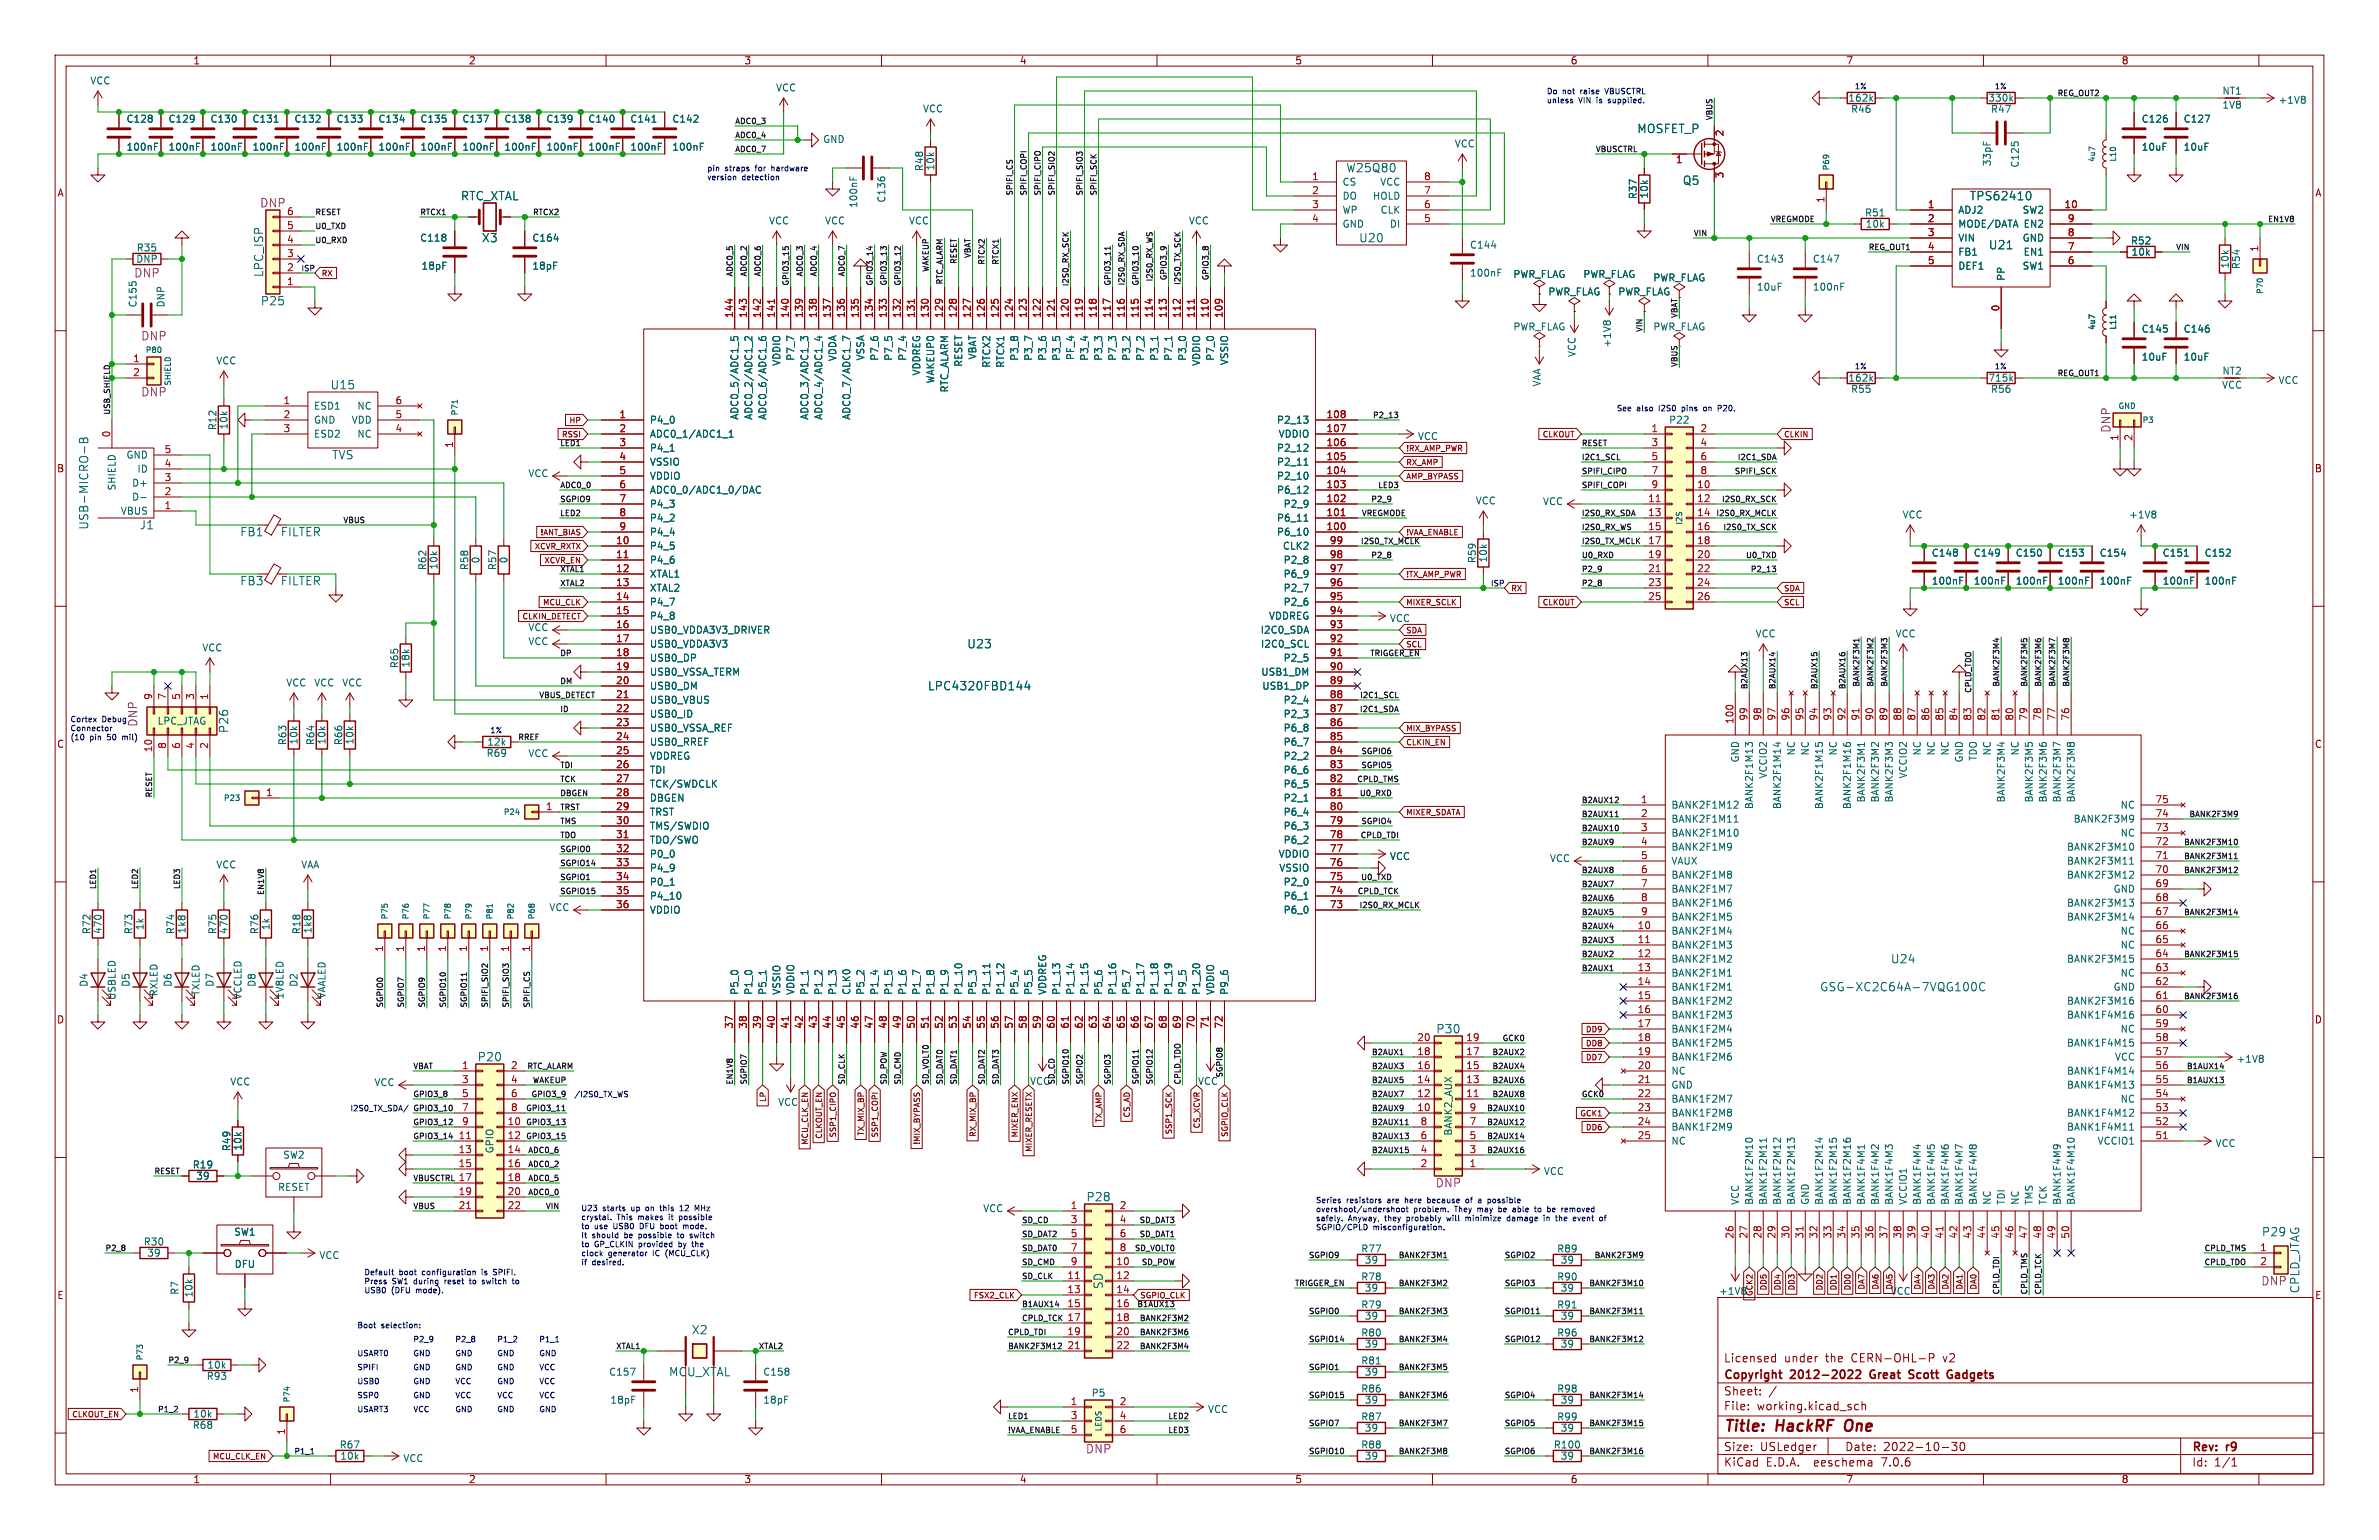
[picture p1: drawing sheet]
<svg xmlns="http://www.w3.org/2000/svg" width="432mm" height="279mm" viewBox="0 0 432 279" stroke-linecap="round" stroke-linejoin="round" font-family="sans-serif">
<defs><g id="words">
<g font-size="2.8" fill="#840000">
<text x="312.8" y="260.3">Title:</text>
<text x="322.5" y="260.3">HackRF</text>
<text x="335.7" y="260.3">One</text>
</g>
<g font-size="2.1" fill="#006464">
<text x="297.1" y="24.4">MOSFET_P</text>
<text x="244.3" y="31.5">W25Q80</text>
<text x="305.4" y="33.8">Q5</text>
<text x="83.6" y="36.6">RTC_XTAL</text>
<text x="357.4" y="36.6">TPS62410</text>
<text x="87.4" y="44.2">X3</text>
<text x="246.6" y="44.2">U20</text>
<text x="360.9" y="45.4">U21</text>
<text x="48" y="50.4" transform="rotate(-90 48 50.4)">LPC_ISP</text>
<text x="47.2" y="55.6">P25</text>
<text x="59.9" y="70.8">U15</text>
<text x="60.2" y="83.5">TVS</text>
<text x="16.2" y="96.2" transform="rotate(-90 16.2 96.2)">USB-MICRO-B</text>
<text x="25.3" y="96.2">J1</text>
<text x="43.5" y="97.5">FB1</text>
<text x="50.9" y="97.5">FILTER</text>
<text x="43.5" y="106.4">FB3</text>
<text x="50.9" y="106.4">FILTER</text>
<text x="175.5" y="117.8">U23</text>
<text x="168.3" y="125.5">LPC4320FBD144</text>
<text x="41.6" y="133.1" transform="rotate(-90 41.6 133.1)">P26</text>
<text x="343.1" y="175">U24</text>
<text x="330.3" y="180.1">GSG-XC2C64A-7VQG100C</text>
<text x="260.6" y="187.7">P30</text>
<text x="86.6" y="192.8">P20</text>
<text x="197.1" y="218.2">P28</text>
<text x="410.5" y="224.5">P29</text>
<text x="200.4" y="234" transform="rotate(-90 200.4 234)">SD</text>
<text x="417.6" y="234.7" transform="rotate(-90 417.6 234.7)">CPLD_JTAG</text>
<text x="125.5" y="242.3">X2</text>
<text x="121.3" y="249.9">MCU_XTAL</text>
</g>
<g font-size="2.1" fill="#840084">
<text x="47.1" y="37.8">DNP</text>
<text x="24.3" y="50.5">DNP</text>
<text x="25.5" y="62">DNP</text>
<text x="25.5" y="72.1">DNP</text>
<text x="383.3" y="78.6" transform="rotate(-90 383.3 78.6)">DNP</text>
<text x="25.1" y="131.9" transform="rotate(-90 25.1 131.9)">DNP</text>
<text x="260.5" y="215.6">DNP</text>
<text x="410.4" y="233.4">DNP</text>
<text x="197" y="263.9">DNP</text>
</g>
<g font-size="2.1" fill="#840000">
<text x="312.8" y="250.6">Copyright</text>
<text x="312.8" y="247.4">Licensed</text>
<text x="323.8" y="247.4">under</text>
<text x="325.1" y="250.6">2012-2022</text>
<text x="331.4" y="247.4">the</text>
<text x="336.2" y="247.4">CERN-OHL-P</text>
<text x="340.1" y="250.6">Great</text>
<text x="347.8" y="250.6">Scott</text>
<text x="353" y="247.4">v2</text>
<text x="355.3" y="250.6">Gadgets</text>
<text x="312.8" y="256.1">File:</text>
<text x="312.8" y="253.4">Sheet:</text>
<text x="318.9" y="256.1">working.kicad_sch</text>
<text x="312.8" y="263.5">Size:</text>
<text x="319.5" y="263.5">USLedger</text>
<text x="334.8" y="263.5">Date:</text>
<text x="341.8" y="263.5">2022-10-30</text>
<text x="397.8" y="263.7">Rev:</text>
<text x="404.2" y="263.7">r9</text>
<text x="312.8" y="266.3">KiCad</text>
<text x="320.5" y="266.3">E.D.A.</text>
<text x="329.4" y="266.3">eeschema</text>
<text x="341.8" y="266.3">7.0.6</text>
<text x="397.8" y="266.3">Id:</text>
<text x="401.9" y="266.3">1/1</text>
</g>
<g font-size="1.8" fill="#840000">
<text x="35" y="11.9">1</text>
<text x="85" y="11.9">2</text>
<text x="135" y="11.9">3</text>
<text x="185" y="11.9">4</text>
<text x="235" y="11.9">5</text>
<text x="285" y="11.9">6</text>
<text x="335" y="11.9">7</text>
<text x="385" y="11.9">8</text>
<text x="10.3" y="35.9">A</text>
<text x="420.1" y="35.9">A</text>
<text x="10.3" y="85.9">B</text>
<text x="420.1" y="85.9">B</text>
<text x="10.3" y="135.9">C</text>
<text x="420.1" y="135.9">C</text>
<text x="10.3" y="185.9">D</text>
<text x="420.1" y="185.9">D</text>
<text x="10.3" y="235.9">E</text>
<text x="420.1" y="235.9">E</text>
<text x="35" y="269.3">1</text>
<text x="85" y="269.3">2</text>
<text x="135" y="269.3">3</text>
<text x="185" y="269.3">4</text>
<text x="235" y="269.3">5</text>
<text x="285" y="269.3">6</text>
<text x="335" y="269.3">7</text>
<text x="385" y="269.3">8</text>
</g>
<g font-size="1.8" fill="#006464">
<text x="16.3" y="15.5">VCC</text>
<text x="140.8" y="16.8">VCC</text>
<text x="403.3" y="17.4">NT1</text>
<text x="22.9" y="22.5">C128</text>
<text x="30.5" y="22.5">C129</text>
<text x="38.1" y="22.5">C130</text>
<text x="45.7" y="22.5">C131</text>
<text x="53.3" y="22.5">C132</text>
<text x="61" y="22.5">C133</text>
<text x="68.6" y="22.5">C134</text>
<text x="76.2" y="22.5">C135</text>
<text x="83.8" y="22.5">C137</text>
<text x="91.4" y="22.5">C138</text>
<text x="99.1" y="22.5">C139</text>
<text x="106.7" y="22.5">C140</text>
<text x="114.3" y="22.5">C141</text>
<text x="121.9" y="22.5">C142</text>
<text x="167.4" y="20.6">VCC</text>
<text x="335.4" y="18.6">162k</text>
<text x="335.9" y="20.7">R46</text>
<text x="360.8" y="18.6">330k</text>
<text x="361.3" y="20.7">R47</text>
<text x="388.6" y="22.5">C126</text>
<text x="396.3" y="22.5">C127</text>
<text x="403.3" y="19.9">1V8</text>
<text x="413.5" y="19">+1V8</text>
<text x="22.9" y="27.5">100nF</text>
<text x="30.5" y="27.5">100nF</text>
<text x="38.1" y="27.5">100nF</text>
<text x="45.7" y="27.5">100nF</text>
<text x="53.3" y="27.5">100nF</text>
<text x="61" y="27.5">100nF</text>
<text x="68.6" y="27.5">100nF</text>
<text x="76.2" y="27.5">100nF</text>
<text x="83.8" y="27.5">100nF</text>
<text x="91.4" y="27.5">100nF</text>
<text x="99.1" y="27.5">100nF</text>
<text x="106.7" y="27.5">100nF</text>
<text x="114.3" y="27.5">100nF</text>
<text x="121.9" y="27.5">100nF</text>
<text x="149.3" y="26.1">GND</text>
<text x="263.9" y="26.9">VCC</text>
<text x="388.6" y="27.5">10uF</text>
<text x="396.3" y="27.5">10uF</text>
<text x="167.7" y="31.2" transform="rotate(-90 167.7 31.2)">R48</text>
<text x="169.8" y="31" transform="rotate(-90 169.8 31)">10k</text>
<text x="243.6" y="33.9">CS</text>
<text x="250.4" y="33.9">VCC</text>
<text x="361.5" y="30.3" transform="rotate(-90 361.5 30.3)">33pF</text>
<text x="366.6" y="30.5" transform="rotate(-90 366.6 30.5)">C125</text>
<text x="139.5" y="40.9">VCC</text>
<text x="149.6" y="40.9">VCC</text>
<text x="155.8" y="37.8" transform="rotate(-90 155.8 37.8)">100nF</text>
<text x="160.9" y="36.9" transform="rotate(-90 160.9 36.9)">C136</text>
<text x="164.9" y="40.9">VCC</text>
<text x="215.7" y="40.9">VCC</text>
<text x="243.6" y="36.4">DO</text>
<text x="243.6" y="39">WP</text>
<text x="243.6" y="41.5">GND</text>
<text x="249.1" y="36.4">HOLD</text>
<text x="250.5" y="39">CLK</text>
<text x="252.2" y="41.5">DI</text>
<text x="297.3" y="36.2" transform="rotate(-90 297.3 36.2)">R37</text>
<text x="299.3" y="36.1" transform="rotate(-90 299.3 36.1)">10k</text>
<text x="338.4" y="39.5">R51</text>
<text x="338.5" y="41.5">10k</text>
<text x="355.3" y="39">ADJ2</text>
<text x="355.3" y="41.5">MODE/DATA</text>
<text x="367" y="39">SW2</text>
<text x="367.2" y="41.5">EN2</text>
<text x="24.6" y="47.9">DNP</text>
<text x="24.7" y="45.8">R35</text>
<text x="76.2" y="44">C118</text>
<text x="96.5" y="44">C164</text>
<text x="266.7" y="45.3">C144</text>
<text x="318.8" y="47.9">C143</text>
<text x="328.9" y="47.9">C147</text>
<text x="355.3" y="44">VIN</text>
<text x="355.3" y="46.6">FB1</text>
<text x="367" y="44">GND</text>
<text x="367.2" y="46.6">EN1</text>
<text x="386.7" y="44.6">R52</text>
<text x="386.8" y="46.6">10k</text>
<text x="76.4" y="49.1">18pF</text>
<text x="96.5" y="49.1">18pF</text>
<text x="266.7" y="50.4">100nF</text>
<text x="274.6" y="50.6">PWR_FLAG</text>
<text x="280.9" y="53.8">PWR_FLAG</text>
<text x="287.3" y="50.6">PWR_FLAG</text>
<text x="293.6" y="53.8">PWR_FLAG</text>
<text x="300" y="51.3">PWR_FLAG</text>
<text x="318.8" y="52.9">10uF</text>
<text x="328.9" y="52.9">100nF</text>
<text x="355.3" y="49.1">DEF1</text>
<text x="364.1" y="51.1" transform="rotate(-90 364.1 51.1)">PP</text>
<text x="367" y="49.1">SW1</text>
<text x="404.7" y="48.8" transform="rotate(-90 404.7 48.8)">10k</text>
<text x="406.8" y="48.9" transform="rotate(-90 406.8 48.9)">R54</text>
<text x="25" y="55.9" transform="rotate(-90 25 55.9)">C155</text>
<text x="30.1" y="55.9" transform="rotate(-90 30.1 55.9)">DNP</text>
<text x="144.4" y="65.6" transform="rotate(-90 144.4 65.6)">P7_7</text>
<text x="152" y="65.6" transform="rotate(-90 152 65.6)">VDDA</text>
<text x="157.1" y="65.5" transform="rotate(-90 157.1 65.5)">VSSA</text>
<text x="159.6" y="65.6" transform="rotate(-90 159.6 65.6)">P7_6</text>
<text x="162.2" y="65.6" transform="rotate(-90 162.2 65.6)">P7_5</text>
<text x="164.7" y="65.6" transform="rotate(-90 164.7 65.6)">P7_4</text>
<text x="177.4" y="65.3" transform="rotate(-90 177.4 65.3)">VBAT</text>
<text x="185" y="65.6" transform="rotate(-90 185 65.6)">P3_8</text>
<text x="187.6" y="65.6" transform="rotate(-90 187.6 65.6)">P3_7</text>
<text x="190.1" y="65.6" transform="rotate(-90 190.1 65.6)">P3_6</text>
<text x="192.6" y="65.6" transform="rotate(-90 192.6 65.6)">P3_5</text>
<text x="195.2" y="65.4" transform="rotate(-90 195.2 65.4)">PF_4</text>
<text x="197.7" y="65.6" transform="rotate(-90 197.7 65.6)">P3_4</text>
<text x="200.3" y="65.6" transform="rotate(-90 200.3 65.6)">P3_3</text>
<text x="202.8" y="65.6" transform="rotate(-90 202.8 65.6)">P7_3</text>
<text x="205.3" y="65.6" transform="rotate(-90 205.3 65.6)">P3_2</text>
<text x="207.9" y="65.6" transform="rotate(-90 207.9 65.6)">P7_2</text>
<text x="210.4" y="65.6" transform="rotate(-90 210.4 65.6)">P3_1</text>
<text x="213" y="65.6" transform="rotate(-90 213 65.6)">P7_1</text>
<text x="215.5" y="65.6" transform="rotate(-90 215.5 65.6)">P3_0</text>
<text x="220.6" y="65.6" transform="rotate(-90 220.6 65.6)">P7_0</text>
<text x="274.6" y="60.2">PWR_FLAG</text>
<text x="286.2" y="64.9" transform="rotate(-90 286.2 64.9)">VCC</text>
<text x="292.6" y="63.2" transform="rotate(-90 292.6 63.2)">+1V8</text>
<text x="300" y="60.2">PWR_FLAG</text>
<text x="388.6" y="60.6">C145</text>
<text x="388.6" y="65.6">10uF</text>
<text x="396.3" y="60.6">C146</text>
<text x="396.3" y="65.6">10uF</text>
<text x="39.2" y="66.3">VCC</text>
<text x="141.8" y="66.5" transform="rotate(-90 141.8 66.5)">VDDIO</text>
<text x="167.2" y="68.2" transform="rotate(-90 167.2 68.2)">VDDREG</text>
<text x="169.8" y="69.7" transform="rotate(-90 169.8 69.7)">WAKEUP0</text>
<text x="172.3" y="71.3" transform="rotate(-90 172.3 71.3)">RTC_ALARM</text>
<text x="174.9" y="66.7" transform="rotate(-90 174.9 66.7)">RESET</text>
<text x="179.9" y="66.8" transform="rotate(-90 179.9 66.8)">RTCX2</text>
<text x="182.5" y="66.8" transform="rotate(-90 182.5 66.8)">RTCX1</text>
<text x="218" y="66.5" transform="rotate(-90 218 66.5)">VDDIO</text>
<text x="223.1" y="66.4" transform="rotate(-90 223.1 66.4)">VSSIO</text>
<text x="279.8" y="70.2" transform="rotate(-90 279.8 70.2)">VAA</text>
<text x="335.4" y="69.4">162k</text>
<text x="335.9" y="71.5">R55</text>
<text x="360.8" y="69.4">715k</text>
<text x="361.3" y="71.5">R56</text>
<text x="403.2" y="70.7">VCC</text>
<text x="403.3" y="68.2">NT2</text>
<text x="413.5" y="69.9">VCC</text>
<text x="56.9" y="74.5">ESD1</text>
<text x="56.9" y="77.1">GND</text>
<text x="63.7" y="77.1">VDD</text>
<text x="64.8" y="74.5">NC</text>
<text x="117.9" y="77.1">P4_0</text>
<text x="134.2" y="76.3" transform="rotate(-90 134.2 76.3)">ADC0_5/ADC1_5</text>
<text x="136.8" y="76.3" transform="rotate(-90 136.8 76.3)">ADC0_2/ADC1_2</text>
<text x="139.3" y="76.3" transform="rotate(-90 139.3 76.3)">ADC0_6/ADC1_6</text>
<text x="146.9" y="76.3" transform="rotate(-90 146.9 76.3)">ADC0_3/ADC1_3</text>
<text x="149.5" y="76.3" transform="rotate(-90 149.5 76.3)">ADC0_4/ADC1_4</text>
<text x="154.5" y="76.3" transform="rotate(-90 154.5 76.3)">ADC0_7/ADC1_7</text>
<text x="231.7" y="77.1">P2_13</text>
<text x="302.9" y="77.1">P22</text>
<text x="22.9" y="83.4">GND</text>
<text x="39.5" y="78.1" transform="rotate(-90 39.5 78.1)">R12</text>
<text x="41.5" y="78" transform="rotate(-90 41.5 78)">10k</text>
<text x="56.9" y="79.6">ESD2</text>
<text x="64.8" y="79.6">NC</text>
<text x="117.9" y="79.6">ADC0_1/ADC1_1</text>
<text x="117.9" y="82.1">P4_1</text>
<text x="231.7" y="82.1">P2_12</text>
<text x="232" y="79.6">VDDIO</text>
<text x="257.3" y="80">VCC</text>
<text x="21.2" y="89.1" transform="rotate(-90 21.2 89.1)">SHIELD</text>
<text x="23.9" y="88.5">D+</text>
<text x="24.8" y="86">ID</text>
<text x="95.8" y="86.8">VCC</text>
<text x="117.9" y="84.7">VSSIO</text>
<text x="117.9" y="87.2">VDDIO</text>
<text x="117.9" y="89.8">ADC0_0/ADC1_0/DAC</text>
<text x="231.7" y="89.8">P6_12</text>
<text x="231.7" y="87.2">P2_10</text>
<text x="231.7" y="84.7">P2_11</text>
<text x="21.8" y="93.6">VBUS</text>
<text x="23.9" y="91">D-</text>
<text x="117.9" y="92.3">P4_3</text>
<text x="117.9" y="94.8">P4_2</text>
<text x="231.7" y="94.8">P6_11</text>
<text x="232.9" y="92.3">P2_9</text>
<text x="267.8" y="91.7">VCC</text>
<text x="280" y="91.8">VCC</text>
<text x="345.2" y="94.3">VCC</text>
<text x="386.4" y="94.3">+1V8</text>
<text x="117.9" y="99.9">P4_5</text>
<text x="117.9" y="97.4">P4_4</text>
<text x="231.7" y="97.4">P6_10</text>
<text x="232.8" y="99.9">CLK2</text>
<text x="350.5" y="101.2">C148</text>
<text x="358.2" y="101.2">C149</text>
<text x="365.8" y="101.2">C150</text>
<text x="373.4" y="101.2">C153</text>
<text x="381" y="101.2">C154</text>
<text x="392.4" y="101.2">C151</text>
<text x="400.1" y="101.2">C152</text>
<text x="77.6" y="103.5" transform="rotate(-90 77.6 103.5)">R62</text>
<text x="79.6" y="103.4" transform="rotate(-90 79.6 103.4)">10k</text>
<text x="85.2" y="103.5" transform="rotate(-90 85.2 103.5)">R58</text>
<text x="87.2" y="102.3" transform="rotate(-90 87.2 102.3)">0</text>
<text x="90.3" y="103.5" transform="rotate(-90 90.3 103.5)">R57</text>
<text x="92.3" y="102.3" transform="rotate(-90 92.3 102.3)">0</text>
<text x="117.9" y="102.5">P4_6</text>
<text x="117.9" y="105">XTAL1</text>
<text x="117.9" y="107.5">XTAL2</text>
<text x="232.9" y="107.5">P2_7</text>
<text x="232.9" y="105">P6_9</text>
<text x="232.9" y="102.5">P2_8</text>
<text x="268.1" y="102.3" transform="rotate(-90 268.1 102.3)">R59</text>
<text x="270.1" y="102.2" transform="rotate(-90 270.1 102.2)">10k</text>
<text x="350.5" y="106.3">100nF</text>
<text x="358.2" y="106.3">100nF</text>
<text x="365.8" y="106.3">100nF</text>
<text x="373.4" y="106.3">100nF</text>
<text x="381" y="106.3">100nF</text>
<text x="392.4" y="106.3">100nF</text>
<text x="400.1" y="106.3">100nF</text>
<text x="117.9" y="110.1">P4_7</text>
<text x="117.9" y="112.6">P4_8</text>
<text x="230.2" y="112.6">VDDREG</text>
<text x="232.9" y="110.1">P2_6</text>
<text x="252.2" y="113.1">VCC</text>
<text x="36.6" y="118.4">VCC</text>
<text x="95.8" y="117.2">VCC</text>
<text x="95.8" y="114.7">VCC</text>
<text x="117.9" y="115.2">USB0_VDDA3V3_DRIVER</text>
<text x="117.9" y="117.7">USB0_VDDA3V3</text>
<text x="228.7" y="115.2">I2C0_SDA</text>
<text x="228.8" y="117.7">I2C0_SCL</text>
<text x="318.6" y="115.8">VCC</text>
<text x="344" y="115.8">VCC</text>
<text x="51.9" y="124.7">VCC</text>
<text x="56.9" y="124.7">VCC</text>
<text x="62" y="124.7">VCC</text>
<text x="72.5" y="121.3" transform="rotate(-90 72.5 121.3)">R65</text>
<text x="74.5" y="121.2" transform="rotate(-90 74.5 121.2)">18k</text>
<text x="117.9" y="120.2">USB0_DP</text>
<text x="117.9" y="122.8">USB0_VSSA_TERM</text>
<text x="117.9" y="125.3">USB0_DM</text>
<text x="228.8" y="122.8">USB1_DM</text>
<text x="229" y="125.3">USB1_DP</text>
<text x="232.9" y="120.2">P2_5</text>
<text x="28.5" y="131.7">LPC_JTAG</text>
<text x="117.9" y="127.9">USB0_VBUS</text>
<text x="117.9" y="130.4">USB0_ID</text>
<text x="232.9" y="130.4">P2_3</text>
<text x="232.9" y="127.9">P2_4</text>
<text x="52.2" y="135.3" transform="rotate(-90 52.2 135.3)">R63</text>
<text x="54.2" y="135.2" transform="rotate(-90 54.2 135.2)">10k</text>
<text x="57.3" y="135.3" transform="rotate(-90 57.3 135.3)">R64</text>
<text x="59.3" y="135.2" transform="rotate(-90 59.3 135.2)">10k</text>
<text x="62.3" y="135.3" transform="rotate(-90 62.3 135.3)">R66</text>
<text x="64.4" y="135.2" transform="rotate(-90 64.4 135.2)">10k</text>
<text x="88.2" y="137.5">R69</text>
<text x="88.3" y="135.5">12k</text>
<text x="95.8" y="137.6">VCC</text>
<text x="117.9" y="132.9">USB0_VSSA_REF</text>
<text x="117.9" y="135.5">USB0_RREF</text>
<text x="232.9" y="135.5">P6_7</text>
<text x="232.9" y="132.9">P6_8</text>
<text x="326" y="137.2" transform="rotate(-90 326 137.2)">NC</text>
<text x="328.5" y="137.2" transform="rotate(-90 328.5 137.2)">NC</text>
<text x="333.6" y="137.2" transform="rotate(-90 333.6 137.2)">NC</text>
<text x="348.8" y="137.2" transform="rotate(-90 348.8 137.2)">NC</text>
<text x="351.4" y="137.2" transform="rotate(-90 351.4 137.2)">NC</text>
<text x="353.9" y="137.2" transform="rotate(-90 353.9 137.2)">NC</text>
<text x="361.5" y="137.2" transform="rotate(-90 361.5 137.2)">NC</text>
<text x="366.6" y="137.2" transform="rotate(-90 366.6 137.2)">NC</text>
<text x="117.9" y="138">VDDREG</text>
<text x="117.9" y="140.6">TDI</text>
<text x="117.9" y="143.1">TCK/SWDCLK</text>
<text x="232.9" y="143.1">P6_5</text>
<text x="232.9" y="140.6">P6_6</text>
<text x="232.9" y="138">P2_2</text>
<text x="315.8" y="138.4" transform="rotate(-90 315.8 138.4)">GND</text>
<text x="320.9" y="141.3" transform="rotate(-90 320.9 141.3)">VCCIO2</text>
<text x="346.3" y="141.3" transform="rotate(-90 346.3 141.3)">VCCIO2</text>
<text x="356.5" y="138.4" transform="rotate(-90 356.5 138.4)">GND</text>
<text x="359" y="138.1" transform="rotate(-90 359 138.1)">TDO</text>
<text x="117.9" y="145.6">DBGEN</text>
<text x="117.9" y="148.2">TRST</text>
<text x="232.9" y="148.2">P6_4</text>
<text x="232.9" y="145.6">P2_1</text>
<text x="303.3" y="146.9">BANK2F1M12</text>
<text x="303.3" y="149.5">BANK2F1M11</text>
<text x="318.4" y="146.9" transform="rotate(-90 318.4 146.9)">BANK2F1M13</text>
<text x="323.4" y="146.9" transform="rotate(-90 323.4 146.9)">BANK2F1M14</text>
<text x="331.1" y="146.9" transform="rotate(-90 331.1 146.9)">BANK2F1M15</text>
<text x="336.1" y="146.9" transform="rotate(-90 336.1 146.9)">BANK2F1M16</text>
<text x="338.7" y="145.7" transform="rotate(-90 338.7 145.7)">BANK2F3M1</text>
<text x="341.2" y="145.7" transform="rotate(-90 341.2 145.7)">BANK2F3M2</text>
<text x="343.8" y="145.7" transform="rotate(-90 343.8 145.7)">BANK2F3M3</text>
<text x="364.1" y="145.7" transform="rotate(-90 364.1 145.7)">BANK2F3M4</text>
<text x="369.2" y="145.7" transform="rotate(-90 369.2 145.7)">BANK2F3M5</text>
<text x="371.7" y="145.7" transform="rotate(-90 371.7 145.7)">BANK2F3M6</text>
<text x="374.2" y="145.7" transform="rotate(-90 374.2 145.7)">BANK2F3M7</text>
<text x="376.3" y="149.5">BANK2F3M9</text>
<text x="376.8" y="145.7" transform="rotate(-90 376.8 145.7)">BANK2F3M8</text>
<text x="384.8" y="146.9">NC</text>
<text x="117.9" y="150.7">TMS/SWDIO</text>
<text x="117.9" y="153.3">TDO/SWO</text>
<text x="117.9" y="155.8">P0_0</text>
<text x="232" y="155.8">VDDIO</text>
<text x="232.9" y="153.3">P6_2</text>
<text x="232.9" y="150.7">P6_3</text>
<text x="303.3" y="152">BANK2F1M10</text>
<text x="303.3" y="154.5">BANK2F1M9</text>
<text x="375.1" y="154.5">BANK2F3M10</text>
<text x="384.8" y="152">NC</text>
<text x="39.2" y="157.8">VCC</text>
<text x="54.6" y="157.8">VAA</text>
<text x="117.9" y="158.3">P4_9</text>
<text x="117.9" y="160.9">P0_1</text>
<text x="232.1" y="158.3">VSSIO</text>
<text x="232.9" y="160.9">P2_0</text>
<text x="252.2" y="156.2">VCC</text>
<text x="281.2" y="156.6">VCC</text>
<text x="303.3" y="157.1">VAUX</text>
<text x="303.3" y="159.6">BANK2F1M8</text>
<text x="375.1" y="159.6">BANK2F3M12</text>
<text x="375.1" y="157.1">BANK2F3M11</text>
<text x="99.6" y="165.5">VCC</text>
<text x="117.9" y="163.4">P4_10</text>
<text x="117.9" y="166">VDDIO</text>
<text x="232.9" y="166">P6_0</text>
<text x="232.9" y="163.4">P6_1</text>
<text x="303.3" y="162.2">BANK2F1M7</text>
<text x="303.3" y="164.7">BANK2F1M6</text>
<text x="303.3" y="167.2">BANK2F1M5</text>
<text x="375.1" y="167.2">BANK2F3M14</text>
<text x="375.1" y="164.7">BANK2F3M13</text>
<text x="383.5" y="162.2">GND</text>
<text x="16.6" y="169.6" transform="rotate(-90 16.6 169.6)">R72</text>
<text x="18.6" y="169.6" transform="rotate(-90 18.6 169.6)">470</text>
<text x="24.2" y="169.6" transform="rotate(-90 24.2 169.6)">R73</text>
<text x="26.3" y="168.9" transform="rotate(-90 26.3 168.9)">1k</text>
<text x="31.9" y="169.6" transform="rotate(-90 31.9 169.6)">R74</text>
<text x="33.9" y="169.5" transform="rotate(-90 33.9 169.5)">1k8</text>
<text x="39.5" y="169.6" transform="rotate(-90 39.5 169.6)">R75</text>
<text x="41.5" y="169.6" transform="rotate(-90 41.5 169.6)">470</text>
<text x="47.1" y="169.6" transform="rotate(-90 47.1 169.6)">R76</text>
<text x="49.1" y="168.9" transform="rotate(-90 49.1 168.9)">1k</text>
<text x="54.7" y="169.6" transform="rotate(-90 54.7 169.6)">R18</text>
<text x="56.7" y="169.5" transform="rotate(-90 56.7 169.5)">1k8</text>
<text x="303.3" y="169.8">BANK2F1M4</text>
<text x="303.3" y="172.3">BANK2F1M3</text>
<text x="384.8" y="172.3">NC</text>
<text x="384.8" y="169.8">NC</text>
<text x="16.1" y="179.1" transform="rotate(-90 16.1 179.1)">D4</text>
<text x="23.7" y="179.1" transform="rotate(-90 23.7 179.1)">D5</text>
<text x="31.3" y="179.1" transform="rotate(-90 31.3 179.1)">D6</text>
<text x="39" y="179.1" transform="rotate(-90 39 179.1)">D7</text>
<text x="46.6" y="179.1" transform="rotate(-90 46.6 179.1)">D8</text>
<text x="54.2" y="179.1" transform="rotate(-90 54.2 179.1)">D2</text>
<text x="303.3" y="174.9">BANK2F1M2</text>
<text x="303.3" y="177.4">BANK2F1M1</text>
<text x="303.3" y="179.9">BANK1F2M1</text>
<text x="375.1" y="174.9">BANK2F3M15</text>
<text x="383.5" y="179.9">GND</text>
<text x="384.8" y="177.4">NC</text>
<text x="21.2" y="181.5" transform="rotate(-90 21.2 181.5)">USBLED</text>
<text x="28.8" y="180.9" transform="rotate(-90 28.8 180.9)">RXLED</text>
<text x="36.4" y="180.7" transform="rotate(-90 36.4 180.7)">TXLED</text>
<text x="44" y="181.4" transform="rotate(-90 44 181.4)">VCCLED</text>
<text x="51.7" y="181.4" transform="rotate(-90 51.7 181.4)">1V8LED</text>
<text x="59.3" y="181.3" transform="rotate(-90 59.3 181.3)">VAALED</text>
<text x="134.2" y="180.6" transform="rotate(-90 134.2 180.6)">P5_0</text>
<text x="136.8" y="180.6" transform="rotate(-90 136.8 180.6)">P1_0</text>
<text x="139.3" y="180.6" transform="rotate(-90 139.3 180.6)">P5_1</text>
<text x="141.8" y="180.6" transform="rotate(-90 141.8 180.6)">VSSIO</text>
<text x="144.4" y="180.6" transform="rotate(-90 144.4 180.6)">VDDIO</text>
<text x="146.9" y="180.6" transform="rotate(-90 146.9 180.6)">P1_1</text>
<text x="149.5" y="180.6" transform="rotate(-90 149.5 180.6)">P1_2</text>
<text x="152" y="180.6" transform="rotate(-90 152 180.6)">P1_3</text>
<text x="154.5" y="180.6" transform="rotate(-90 154.5 180.6)">CLK0</text>
<text x="157.1" y="180.6" transform="rotate(-90 157.1 180.6)">P5_2</text>
<text x="159.6" y="180.6" transform="rotate(-90 159.6 180.6)">P1_4</text>
<text x="162.2" y="180.6" transform="rotate(-90 162.2 180.6)">P1_5</text>
<text x="164.7" y="180.6" transform="rotate(-90 164.7 180.6)">P1_6</text>
<text x="167.2" y="180.6" transform="rotate(-90 167.2 180.6)">P1_7</text>
<text x="169.8" y="180.6" transform="rotate(-90 169.8 180.6)">P1_8</text>
<text x="172.3" y="180.6" transform="rotate(-90 172.3 180.6)">P1_9</text>
<text x="174.9" y="180.6" transform="rotate(-90 174.9 180.6)">P1_10</text>
<text x="177.4" y="180.6" transform="rotate(-90 177.4 180.6)">P5_3</text>
<text x="179.9" y="180.6" transform="rotate(-90 179.9 180.6)">P1_11</text>
<text x="182.5" y="180.6" transform="rotate(-90 182.5 180.6)">P1_12</text>
<text x="185" y="180.6" transform="rotate(-90 185 180.6)">P5_4</text>
<text x="187.6" y="180.6" transform="rotate(-90 187.6 180.6)">P5_5</text>
<text x="190.1" y="180.6" transform="rotate(-90 190.1 180.6)">VDDREG</text>
<text x="192.6" y="180.6" transform="rotate(-90 192.6 180.6)">P1_13</text>
<text x="195.2" y="180.6" transform="rotate(-90 195.2 180.6)">P1_14</text>
<text x="197.7" y="180.6" transform="rotate(-90 197.7 180.6)">P1_15</text>
<text x="200.3" y="180.6" transform="rotate(-90 200.3 180.6)">P5_6</text>
<text x="202.8" y="180.6" transform="rotate(-90 202.8 180.6)">P1_16</text>
<text x="205.3" y="180.6" transform="rotate(-90 205.3 180.6)">P5_7</text>
<text x="207.9" y="180.6" transform="rotate(-90 207.9 180.6)">P1_17</text>
<text x="210.4" y="180.6" transform="rotate(-90 210.4 180.6)">P1_18</text>
<text x="213" y="180.6" transform="rotate(-90 213 180.6)">P1_19</text>
<text x="215.5" y="180.6" transform="rotate(-90 215.5 180.6)">P9_5</text>
<text x="218" y="180.6" transform="rotate(-90 218 180.6)">P1_20</text>
<text x="220.6" y="180.6" transform="rotate(-90 220.6 180.6)">VDDIO</text>
<text x="223.1" y="180.6" transform="rotate(-90 223.1 180.6)">P9_6</text>
<text x="303.3" y="182.5">BANK1F2M2</text>
<text x="303.3" y="185">BANK1F2M3</text>
<text x="375.1" y="185">BANK1F4M16</text>
<text x="375.1" y="182.5">BANK2F3M16</text>
<text x="303.3" y="187.6">BANK1F2M4</text>
<text x="303.3" y="190.1">BANK1F2M5</text>
<text x="375.1" y="190.1">BANK1F4M15</text>
<text x="384.8" y="187.6">NC</text>
<text x="41.7" y="197.1">VCC</text>
<text x="67.9" y="197.3">VCC</text>
<text x="303.3" y="192.6">BANK1F2M6</text>
<text x="303.3" y="195.2">NC</text>
<text x="303.3" y="197.7">GND</text>
<text x="375.1" y="197.7">BANK1F4M13</text>
<text x="375.1" y="195.2">BANK1F4M14</text>
<text x="383.8" y="192.6">VCC</text>
<text x="405.9" y="193">+1V8</text>
<text x="141.1" y="200.8">VCC</text>
<text x="303.3" y="200.3">BANK1F2M7</text>
<text x="303.3" y="202.8">BANK1F2M8</text>
<text x="375.1" y="202.8">BANK1F4M12</text>
<text x="384.8" y="200.3">NC</text>
<text x="42" y="209" transform="rotate(-90 42 209)">R49</text>
<text x="44" y="208.8" transform="rotate(-90 44 208.8)">10k</text>
<text x="89.8" y="209.3" transform="rotate(-90 89.8 209.3)">GPIO</text>
<text x="263.8" y="206.1" transform="rotate(-90 263.8 206.1)">BANK2_AUX</text>
<text x="303.3" y="205.3">BANK1F2M9</text>
<text x="303.3" y="207.9">NC</text>
<text x="375.1" y="205.3">BANK1F4M11</text>
<text x="380.6" y="207.9">VCCIO1</text>
<text x="402" y="208.3">VCC</text>
<text x="34.9" y="212.2">R19</text>
<text x="35.5" y="214.2">39</text>
<text x="51.3" y="210.4">SW2</text>
<text x="280.1" y="213.4">VCC</text>
<text x="50.4" y="216.3">RESET</text>
<text x="178.4" y="220.1">VCC</text>
<text x="315.8" y="218.7" transform="rotate(-90 315.8 218.7)">VCC</text>
<text x="318.4" y="218.7" transform="rotate(-90 318.4 218.7)">BANK1F2M10</text>
<text x="320.9" y="218.7" transform="rotate(-90 320.9 218.7)">BANK1F2M11</text>
<text x="323.4" y="218.7" transform="rotate(-90 323.4 218.7)">BANK1F2M12</text>
<text x="326" y="218.7" transform="rotate(-90 326 218.7)">BANK1F2M13</text>
<text x="328.5" y="218.7" transform="rotate(-90 328.5 218.7)">GND</text>
<text x="331.1" y="218.7" transform="rotate(-90 331.1 218.7)">BANK1F2M14</text>
<text x="333.6" y="218.7" transform="rotate(-90 333.6 218.7)">BANK1F2M15</text>
<text x="336.1" y="218.7" transform="rotate(-90 336.1 218.7)">BANK1F2M16</text>
<text x="338.7" y="218.7" transform="rotate(-90 338.7 218.7)">BANK1F4M1</text>
<text x="341.2" y="218.7" transform="rotate(-90 341.2 218.7)">BANK1F4M2</text>
<text x="343.8" y="218.7" transform="rotate(-90 343.8 218.7)">BANK1F4M3</text>
<text x="346.3" y="218.7" transform="rotate(-90 346.3 218.7)">VCCIO1</text>
<text x="348.8" y="218.7" transform="rotate(-90 348.8 218.7)">BANK1F4M4</text>
<text x="351.4" y="218.7" transform="rotate(-90 351.4 218.7)">BANK1F4M5</text>
<text x="353.9" y="218.7" transform="rotate(-90 353.9 218.7)">BANK1F4M6</text>
<text x="356.5" y="218.7" transform="rotate(-90 356.5 218.7)">BANK1F4M7</text>
<text x="359" y="218.7" transform="rotate(-90 359 218.7)">BANK1F4M8</text>
<text x="361.5" y="218.7" transform="rotate(-90 361.5 218.7)">NC</text>
<text x="364.1" y="218.7" transform="rotate(-90 364.1 218.7)">TDI</text>
<text x="366.6" y="218.7" transform="rotate(-90 366.6 218.7)">NC</text>
<text x="369.2" y="218.7" transform="rotate(-90 369.2 218.7)">TMS</text>
<text x="371.7" y="218.7" transform="rotate(-90 371.7 218.7)">TCK</text>
<text x="374.2" y="218.7" transform="rotate(-90 374.2 218.7)">BANK1F4M9</text>
<text x="376.8" y="218.7" transform="rotate(-90 376.8 218.7)">BANK1F4M10</text>
<text x="26" y="226.2">R30</text>
<text x="42.4" y="224.4">SW1</text>
<text x="247" y="227.4">R77</text>
<text x="282.5" y="227.4">R89</text>
<text x="26.6" y="228.2">39</text>
<text x="42.5" y="230.2">DFU</text>
<text x="57.9" y="228.6">VCC</text>
<text x="247" y="232.5">R78</text>
<text x="247.6" y="229.5">39</text>
<text x="282.5" y="232.5">R90</text>
<text x="283.2" y="229.5">39</text>
<text x="32.6" y="235" transform="rotate(-90 32.6 235)">R7</text>
<text x="35.2" y="235.5" transform="rotate(-90 35.2 235.5)">10k</text>
<text x="247" y="237.6">R79</text>
<text x="247.6" y="239.6">39</text>
<text x="247.6" y="234.5">39</text>
<text x="282.5" y="237.6">R91</text>
<text x="283.2" y="239.6">39</text>
<text x="283.2" y="234.5">39</text>
<text x="311.9" y="235.1">+1V8</text>
<text x="343.1" y="235.1">VCC</text>
<text x="247" y="242.7">R80</text>
<text x="247.6" y="244.7">39</text>
<text x="282.5" y="242.7">R96</text>
<text x="283.2" y="244.7">39</text>
<text x="37.4" y="250.5">R93</text>
<text x="37.5" y="248.5">10k</text>
<text x="110.5" y="249.8">C157</text>
<text x="138.4" y="249.8">C158</text>
<text x="247" y="247.8">R81</text>
<text x="247.6" y="249.8">39</text>
<text x="35" y="257.4">10k</text>
<text x="110.7" y="254.9">18pF</text>
<text x="138.4" y="254.9">18pF</text>
<text x="198" y="253.6">P5</text>
<text x="219.2" y="256.6">VCC</text>
<text x="247" y="257.9">R87</text>
<text x="247" y="252.8">R86</text>
<text x="247.6" y="254.9">39</text>
<text x="282.5" y="257.9">R99</text>
<text x="282.5" y="252.8">R98</text>
<text x="283.2" y="254.9">39</text>
<text x="34.9" y="259.4">R68</text>
<text x="61.6" y="263">R67</text>
<text x="247" y="263">R88</text>
<text x="247.6" y="259.9">39</text>
<text x="281.9" y="263">R100</text>
<text x="283.2" y="259.9">39</text>
<text x="61.7" y="265">10k</text>
<text x="73.1" y="265.5">VCC</text>
<text x="247.6" y="265">39</text>
<text x="283.2" y="265">39</text>
</g>
<g font-size="1.8" fill="#a90000">
<text x="304.1" y="29.9">1</text>
<text x="313.1" y="24.8" transform="rotate(-90 313.1 24.8)">2</text>
<text x="238.1" y="32.8">1</text>
<text x="238.1" y="35.3">2</text>
<text x="258.4" y="35.3">7</text>
<text x="258.4" y="32.8">8</text>
<text x="313.1" y="32.5" transform="rotate(-90 313.1 32.5)">3</text>
<text x="52" y="41.7">5</text>
<text x="52" y="39.1">6</text>
<text x="238.1" y="37.8">3</text>
<text x="238.1" y="40.4">4</text>
<text x="258.4" y="40.4">5</text>
<text x="258.4" y="37.8">6</text>
<text x="331.2" y="36.9" transform="rotate(-90 331.2 36.9)">1</text>
<text x="349.8" y="37.8">1</text>
<text x="349.8" y="40.4">2</text>
<text x="374.6" y="37.8">10</text>
<text x="375.2" y="40.4">9</text>
<text x="52" y="46.7">3</text>
<text x="52" y="44.2">4</text>
<text x="349.8" y="42.9">3</text>
<text x="349.8" y="45.5">4</text>
<text x="375.2" y="45.5">7</text>
<text x="375.2" y="42.9">8</text>
<text x="410" y="45.8" transform="rotate(-90 410 45.8)">1</text>
<text x="52" y="51.8">1</text>
<text x="52" y="49.3">2</text>
<text x="349.8" y="48">5</text>
<text x="375.2" y="48">6</text>
<text x="133.1" y="57.8" transform="rotate(-90 133.1 57.8)">144</text>
<text x="135.6" y="57.8" transform="rotate(-90 135.6 57.8)">143</text>
<text x="138.2" y="57.8" transform="rotate(-90 138.2 57.8)">142</text>
<text x="140.7" y="57.8" transform="rotate(-90 140.7 57.8)">141</text>
<text x="143.3" y="57.8" transform="rotate(-90 143.3 57.8)">140</text>
<text x="145.8" y="57.8" transform="rotate(-90 145.8 57.8)">139</text>
<text x="148.3" y="57.8" transform="rotate(-90 148.3 57.8)">138</text>
<text x="150.9" y="57.8" transform="rotate(-90 150.9 57.8)">137</text>
<text x="153.4" y="57.8" transform="rotate(-90 153.4 57.8)">136</text>
<text x="156" y="57.8" transform="rotate(-90 156 57.8)">135</text>
<text x="158.5" y="57.8" transform="rotate(-90 158.5 57.8)">134</text>
<text x="161" y="57.8" transform="rotate(-90 161 57.8)">133</text>
<text x="163.6" y="57.8" transform="rotate(-90 163.6 57.8)">132</text>
<text x="166.1" y="57.8" transform="rotate(-90 166.1 57.8)">131</text>
<text x="168.7" y="57.8" transform="rotate(-90 168.7 57.8)">130</text>
<text x="171.2" y="57.8" transform="rotate(-90 171.2 57.8)">129</text>
<text x="173.7" y="57.8" transform="rotate(-90 173.7 57.8)">128</text>
<text x="176.3" y="57.8" transform="rotate(-90 176.3 57.8)">127</text>
<text x="178.8" y="57.8" transform="rotate(-90 178.8 57.8)">126</text>
<text x="181.4" y="57.8" transform="rotate(-90 181.4 57.8)">125</text>
<text x="183.9" y="57.8" transform="rotate(-90 183.9 57.8)">124</text>
<text x="186.4" y="57.8" transform="rotate(-90 186.4 57.8)">123</text>
<text x="189" y="57.8" transform="rotate(-90 189 57.8)">122</text>
<text x="191.5" y="57.8" transform="rotate(-90 191.5 57.8)">121</text>
<text x="194.1" y="57.8" transform="rotate(-90 194.1 57.8)">120</text>
<text x="196.6" y="57.8" transform="rotate(-90 196.6 57.8)">119</text>
<text x="199.1" y="57.8" transform="rotate(-90 199.1 57.8)">118</text>
<text x="201.7" y="57.8" transform="rotate(-90 201.7 57.8)">117</text>
<text x="204.2" y="57.8" transform="rotate(-90 204.2 57.8)">116</text>
<text x="206.8" y="57.8" transform="rotate(-90 206.8 57.8)">115</text>
<text x="209.3" y="57.8" transform="rotate(-90 209.3 57.8)">114</text>
<text x="211.8" y="57.8" transform="rotate(-90 211.8 57.8)">113</text>
<text x="214.4" y="57.8" transform="rotate(-90 214.4 57.8)">112</text>
<text x="216.9" y="57.8" transform="rotate(-90 216.9 57.8)">111</text>
<text x="219.5" y="57.8" transform="rotate(-90 219.5 57.8)">110</text>
<text x="222" y="57.8" transform="rotate(-90 222 57.8)">109</text>
<text x="363" y="56.6" transform="rotate(-90 363 56.6)">0</text>
<text x="24.1" y="65.8">1</text>
<text x="24.1" y="68.3">2</text>
<text x="51.4" y="73.4">1</text>
<text x="51.4" y="75.9">2</text>
<text x="71.7" y="75.9">5</text>
<text x="71.7" y="73.4">6</text>
<text x="112.3" y="75.9">1</text>
<text x="240.7" y="75.9">108</text>
<text x="20.1" y="79.4" transform="rotate(-90 20.1 79.4)">0</text>
<text x="29.8" y="82.3">5</text>
<text x="51.4" y="78.5">3</text>
<text x="71.7" y="78.5">4</text>
<text x="82.3" y="81.4" transform="rotate(-90 82.3 81.4)">1</text>
<text x="112.3" y="78.5">2</text>
<text x="112.3" y="81">3</text>
<text x="112.3" y="83.6">4</text>
<text x="240.7" y="83.6">105</text>
<text x="240.7" y="81">106</text>
<text x="240.7" y="78.5">107</text>
<text x="299.6" y="78.5">1</text>
<text x="299.6" y="81">3</text>
<text x="299.6" y="83.6">5</text>
<text x="308.5" y="78.5">2</text>
<text x="308.5" y="81">4</text>
<text x="308.5" y="83.6">6</text>
<text x="384.6" y="80.1" transform="rotate(-90 384.6 80.1)">1</text>
<text x="387.1" y="80.1" transform="rotate(-90 387.1 80.1)">2</text>
<text x="29.8" y="89.9">2</text>
<text x="29.8" y="87.4">3</text>
<text x="29.8" y="84.8">4</text>
<text x="112.3" y="86.1">5</text>
<text x="112.3" y="88.6">6</text>
<text x="240.7" y="88.6">103</text>
<text x="240.7" y="86.1">104</text>
<text x="299.6" y="86.1">7</text>
<text x="299.6" y="88.6">9</text>
<text x="307.9" y="88.6">10</text>
<text x="308.5" y="86.1">8</text>
<text x="29.8" y="92.5">1</text>
<text x="112.3" y="91.2">7</text>
<text x="112.3" y="93.7">8</text>
<text x="240.7" y="93.7">101</text>
<text x="240.7" y="91.2">102</text>
<text x="299" y="91.2">11</text>
<text x="299" y="93.7">13</text>
<text x="307.9" y="91.2">12</text>
<text x="307.9" y="93.7">14</text>
<text x="111.7" y="98.8">10</text>
<text x="111.7" y="101.3">11</text>
<text x="112.3" y="96.3">9</text>
<text x="240.7" y="96.3">100</text>
<text x="241.3" y="101.3">98</text>
<text x="241.3" y="98.8">99</text>
<text x="299" y="96.3">15</text>
<text x="299" y="98.8">17</text>
<text x="299" y="101.3">19</text>
<text x="307.9" y="96.3">16</text>
<text x="307.9" y="98.8">18</text>
<text x="307.9" y="101.3">20</text>
<text x="111.7" y="103.9">12</text>
<text x="111.7" y="106.4">13</text>
<text x="241.3" y="106.4">96</text>
<text x="241.3" y="103.9">97</text>
<text x="299" y="103.9">21</text>
<text x="299" y="106.4">23</text>
<text x="307.9" y="103.9">22</text>
<text x="307.9" y="106.4">24</text>
<text x="111.7" y="109">14</text>
<text x="111.7" y="111.5">15</text>
<text x="241.3" y="111.5">94</text>
<text x="241.3" y="109">95</text>
<text x="299" y="109">25</text>
<text x="307.9" y="109">26</text>
<text x="111.7" y="114">16</text>
<text x="111.7" y="116.6">17</text>
<text x="111.7" y="119.1">18</text>
<text x="241.3" y="119.1">91</text>
<text x="241.3" y="116.6">92</text>
<text x="241.3" y="114">93</text>
<text x="111.7" y="121.7">19</text>
<text x="111.7" y="124.2">20</text>
<text x="241.3" y="124.2">89</text>
<text x="241.3" y="121.7">90</text>
<text x="27.7" y="127.1" transform="rotate(-90 27.7 127.1)">9</text>
<text x="30.2" y="127.1" transform="rotate(-90 30.2 127.1)">7</text>
<text x="32.8" y="127.1" transform="rotate(-90 32.8 127.1)">5</text>
<text x="35.3" y="127.1" transform="rotate(-90 35.3 127.1)">3</text>
<text x="37.8" y="127.1" transform="rotate(-90 37.8 127.1)">1</text>
<text x="111.7" y="126.7">21</text>
<text x="111.7" y="129.3">22</text>
<text x="111.7" y="131.8">23</text>
<text x="241.3" y="131.8">86</text>
<text x="241.3" y="129.3">87</text>
<text x="241.3" y="126.7">88</text>
<text x="314.7" y="131.5" transform="rotate(-90 314.7 131.5)">100</text>
<text x="317.2" y="130.9" transform="rotate(-90 317.2 130.9)">99</text>
<text x="319.8" y="130.9" transform="rotate(-90 319.8 130.9)">98</text>
<text x="322.3" y="130.9" transform="rotate(-90 322.3 130.9)">97</text>
<text x="324.9" y="130.9" transform="rotate(-90 324.9 130.9)">96</text>
<text x="327.4" y="130.9" transform="rotate(-90 327.4 130.9)">95</text>
<text x="329.9" y="130.9" transform="rotate(-90 329.9 130.9)">94</text>
<text x="332.5" y="130.9" transform="rotate(-90 332.5 130.9)">93</text>
<text x="335" y="130.9" transform="rotate(-90 335 130.9)">92</text>
<text x="337.6" y="130.9" transform="rotate(-90 337.6 130.9)">91</text>
<text x="340.1" y="130.9" transform="rotate(-90 340.1 130.9)">90</text>
<text x="342.6" y="130.9" transform="rotate(-90 342.6 130.9)">89</text>
<text x="345.2" y="130.9" transform="rotate(-90 345.2 130.9)">88</text>
<text x="347.7" y="130.9" transform="rotate(-90 347.7 130.9)">87</text>
<text x="350.3" y="130.9" transform="rotate(-90 350.3 130.9)">86</text>
<text x="352.8" y="130.9" transform="rotate(-90 352.8 130.9)">85</text>
<text x="355.3" y="130.9" transform="rotate(-90 355.3 130.9)">84</text>
<text x="357.9" y="130.9" transform="rotate(-90 357.9 130.9)">83</text>
<text x="360.4" y="130.9" transform="rotate(-90 360.4 130.9)">82</text>
<text x="363" y="130.9" transform="rotate(-90 363 130.9)">81</text>
<text x="365.5" y="130.9" transform="rotate(-90 365.5 130.9)">80</text>
<text x="368" y="130.9" transform="rotate(-90 368 130.9)">79</text>
<text x="370.6" y="130.9" transform="rotate(-90 370.6 130.9)">78</text>
<text x="373.1" y="130.9" transform="rotate(-90 373.1 130.9)">77</text>
<text x="375.7" y="130.9" transform="rotate(-90 375.7 130.9)">76</text>
<text x="27.7" y="136.6" transform="rotate(-90 27.7 136.6)">10</text>
<text x="30.2" y="136" transform="rotate(-90 30.2 136)">8</text>
<text x="32.8" y="136" transform="rotate(-90 32.8 136)">6</text>
<text x="35.3" y="136" transform="rotate(-90 35.3 136)">4</text>
<text x="37.8" y="136" transform="rotate(-90 37.8 136)">2</text>
<text x="111.7" y="134.4">24</text>
<text x="111.7" y="136.9">25</text>
<text x="241.3" y="136.9">84</text>
<text x="241.3" y="134.4">85</text>
<text x="111.7" y="139.4">26</text>
<text x="111.7" y="142">27</text>
<text x="241.3" y="142">82</text>
<text x="241.3" y="139.4">83</text>
<text x="48.2" y="144.5">1</text>
<text x="99" y="147.1">1</text>
<text x="111.7" y="144.5">28</text>
<text x="111.7" y="147.1">29</text>
<text x="111.7" y="149.6">30</text>
<text x="241.3" y="149.6">79</text>
<text x="241.3" y="147.1">80</text>
<text x="241.3" y="144.5">81</text>
<text x="297.7" y="145.8">1</text>
<text x="297.7" y="148.3">2</text>
<text x="391.1" y="148.3">74</text>
<text x="391.1" y="145.8">75</text>
<text x="111.7" y="152.1">31</text>
<text x="111.7" y="154.7">32</text>
<text x="241.3" y="154.7">77</text>
<text x="241.3" y="152.1">78</text>
<text x="297.7" y="150.9">3</text>
<text x="297.7" y="153.4">4</text>
<text x="297.7" y="156">5</text>
<text x="391.1" y="156">71</text>
<text x="391.1" y="153.4">72</text>
<text x="391.1" y="150.9">73</text>
<text x="111.7" y="157.2">33</text>
<text x="111.7" y="159.8">34</text>
<text x="241.3" y="159.8">75</text>
<text x="241.3" y="157.2">76</text>
<text x="297.7" y="158.5">6</text>
<text x="297.7" y="161">7</text>
<text x="391.1" y="161">69</text>
<text x="391.1" y="158.5">70</text>
<text x="111.7" y="162.3">35</text>
<text x="111.7" y="164.8">36</text>
<text x="241.3" y="164.8">73</text>
<text x="241.3" y="162.3">74</text>
<text x="297.7" y="163.6">8</text>
<text x="297.7" y="166.1">9</text>
<text x="391.1" y="166.1">67</text>
<text x="391.1" y="163.6">68</text>
<text x="69.6" y="172.8" transform="rotate(-90 69.6 172.8)">1</text>
<text x="73.4" y="172.8" transform="rotate(-90 73.4 172.8)">1</text>
<text x="77.2" y="172.8" transform="rotate(-90 77.2 172.8)">1</text>
<text x="81" y="172.8" transform="rotate(-90 81 172.8)">1</text>
<text x="84.8" y="172.8" transform="rotate(-90 84.8 172.8)">1</text>
<text x="88.6" y="172.8" transform="rotate(-90 88.6 172.8)">1</text>
<text x="92.5" y="172.8" transform="rotate(-90 92.5 172.8)">1</text>
<text x="96.3" y="172.8" transform="rotate(-90 96.3 172.8)">1</text>
<text x="297.1" y="168.7">10</text>
<text x="297.1" y="171.2">11</text>
<text x="297.1" y="173.7">12</text>
<text x="391.1" y="173.7">64</text>
<text x="391.1" y="171.2">65</text>
<text x="391.1" y="168.7">66</text>
<text x="297.1" y="176.3">13</text>
<text x="297.1" y="178.8">14</text>
<text x="391.1" y="178.8">62</text>
<text x="391.1" y="176.3">63</text>
<text x="297.1" y="181.4">15</text>
<text x="297.1" y="183.9">16</text>
<text x="391.1" y="183.9">60</text>
<text x="391.1" y="181.4">61</text>
<text x="133.1" y="186.7" transform="rotate(-90 133.1 186.7)">37</text>
<text x="135.6" y="186.7" transform="rotate(-90 135.6 186.7)">38</text>
<text x="138.2" y="186.7" transform="rotate(-90 138.2 186.7)">39</text>
<text x="140.7" y="186.7" transform="rotate(-90 140.7 186.7)">40</text>
<text x="143.3" y="186.7" transform="rotate(-90 143.3 186.7)">41</text>
<text x="145.8" y="186.7" transform="rotate(-90 145.8 186.7)">42</text>
<text x="148.3" y="186.7" transform="rotate(-90 148.3 186.7)">43</text>
<text x="150.9" y="186.7" transform="rotate(-90 150.9 186.7)">44</text>
<text x="153.4" y="186.7" transform="rotate(-90 153.4 186.7)">45</text>
<text x="156" y="186.7" transform="rotate(-90 156 186.7)">46</text>
<text x="158.5" y="186.7" transform="rotate(-90 158.5 186.7)">47</text>
<text x="161" y="186.7" transform="rotate(-90 161 186.7)">48</text>
<text x="163.6" y="186.7" transform="rotate(-90 163.6 186.7)">49</text>
<text x="166.1" y="186.7" transform="rotate(-90 166.1 186.7)">50</text>
<text x="168.7" y="186.7" transform="rotate(-90 168.7 186.7)">51</text>
<text x="171.2" y="186.7" transform="rotate(-90 171.2 186.7)">52</text>
<text x="173.7" y="186.7" transform="rotate(-90 173.7 186.7)">53</text>
<text x="176.3" y="186.7" transform="rotate(-90 176.3 186.7)">54</text>
<text x="178.8" y="186.7" transform="rotate(-90 178.8 186.7)">55</text>
<text x="181.4" y="186.7" transform="rotate(-90 181.4 186.7)">56</text>
<text x="183.9" y="186.7" transform="rotate(-90 183.9 186.7)">57</text>
<text x="186.4" y="186.7" transform="rotate(-90 186.4 186.7)">58</text>
<text x="189" y="186.7" transform="rotate(-90 189 186.7)">59</text>
<text x="191.5" y="186.7" transform="rotate(-90 191.5 186.7)">60</text>
<text x="194.1" y="186.7" transform="rotate(-90 194.1 186.7)">61</text>
<text x="196.6" y="186.7" transform="rotate(-90 196.6 186.7)">62</text>
<text x="199.1" y="186.7" transform="rotate(-90 199.1 186.7)">63</text>
<text x="201.7" y="186.7" transform="rotate(-90 201.7 186.7)">64</text>
<text x="204.2" y="186.7" transform="rotate(-90 204.2 186.7)">65</text>
<text x="206.8" y="186.7" transform="rotate(-90 206.8 186.7)">66</text>
<text x="209.3" y="186.7" transform="rotate(-90 209.3 186.7)">67</text>
<text x="211.8" y="186.7" transform="rotate(-90 211.8 186.7)">68</text>
<text x="214.4" y="186.7" transform="rotate(-90 214.4 186.7)">69</text>
<text x="216.9" y="186.7" transform="rotate(-90 216.9 186.7)">70</text>
<text x="219.5" y="186.7" transform="rotate(-90 219.5 186.7)">71</text>
<text x="222" y="186.7" transform="rotate(-90 222 186.7)">72</text>
<text x="257.1" y="191.5">18</text>
<text x="257.1" y="189">20</text>
<text x="266" y="191.5">17</text>
<text x="266" y="189">19</text>
<text x="297.1" y="186.4">17</text>
<text x="297.1" y="189">18</text>
<text x="297.1" y="191.5">19</text>
<text x="391.1" y="191.5">57</text>
<text x="391.1" y="189">58</text>
<text x="391.1" y="186.4">59</text>
<text x="83.7" y="194.1">1</text>
<text x="83.7" y="196.6">3</text>
<text x="92.6" y="194.1">2</text>
<text x="92.6" y="196.6">4</text>
<text x="257.1" y="196.6">14</text>
<text x="257.1" y="194.1">16</text>
<text x="266" y="196.6">13</text>
<text x="266" y="194.1">15</text>
<text x="297.1" y="194.1">20</text>
<text x="297.1" y="196.6">21</text>
<text x="391.1" y="196.6">55</text>
<text x="391.1" y="194.1">56</text>
<text x="83.7" y="199.1">5</text>
<text x="83.7" y="201.7">7</text>
<text x="92.6" y="199.1">6</text>
<text x="92.6" y="201.7">8</text>
<text x="257.1" y="201.7">10</text>
<text x="257.1" y="199.1">12</text>
<text x="266" y="199.1">11</text>
<text x="266.6" y="201.7">9</text>
<text x="297.1" y="199.1">22</text>
<text x="297.1" y="201.7">23</text>
<text x="391.1" y="201.7">53</text>
<text x="391.1" y="199.1">54</text>
<text x="83.1" y="206.8">11</text>
<text x="83.1" y="209.3">13</text>
<text x="83.7" y="204.2">9</text>
<text x="92" y="204.2">10</text>
<text x="92" y="206.8">12</text>
<text x="92" y="209.3">14</text>
<text x="257.7" y="209.3">4</text>
<text x="257.7" y="206.8">6</text>
<text x="257.7" y="204.2">8</text>
<text x="266.6" y="209.3">3</text>
<text x="266.6" y="206.8">5</text>
<text x="266.6" y="204.2">7</text>
<text x="297.1" y="204.2">24</text>
<text x="297.1" y="206.8">25</text>
<text x="391.1" y="206.8">51</text>
<text x="391.1" y="204.2">52</text>
<text x="83.1" y="211.8">15</text>
<text x="83.1" y="214.4">17</text>
<text x="92" y="211.8">16</text>
<text x="92" y="214.4">18</text>
<text x="257.7" y="211.8">2</text>
<text x="266.6" y="211.8">1</text>
<text x="83.1" y="216.9">19</text>
<text x="83.1" y="219.5">21</text>
<text x="92" y="216.9">20</text>
<text x="92" y="219.5">22</text>
<text x="194.2" y="219.5">1</text>
<text x="194.2" y="222">3</text>
<text x="203.1" y="219.5">2</text>
<text x="203.1" y="222">4</text>
<text x="194.2" y="224.5">5</text>
<text x="194.2" y="227.1">7</text>
<text x="203.1" y="224.5">6</text>
<text x="203.1" y="227.1">8</text>
<text x="314.7" y="224.8" transform="rotate(-90 314.7 224.8)">26</text>
<text x="317.2" y="224.8" transform="rotate(-90 317.2 224.8)">27</text>
<text x="319.8" y="224.8" transform="rotate(-90 319.8 224.8)">28</text>
<text x="322.3" y="224.8" transform="rotate(-90 322.3 224.8)">29</text>
<text x="324.9" y="224.8" transform="rotate(-90 324.9 224.8)">30</text>
<text x="327.4" y="224.8" transform="rotate(-90 327.4 224.8)">31</text>
<text x="329.9" y="224.8" transform="rotate(-90 329.9 224.8)">32</text>
<text x="332.5" y="224.8" transform="rotate(-90 332.5 224.8)">33</text>
<text x="335" y="224.8" transform="rotate(-90 335 224.8)">34</text>
<text x="337.6" y="224.8" transform="rotate(-90 337.6 224.8)">35</text>
<text x="340.1" y="224.8" transform="rotate(-90 340.1 224.8)">36</text>
<text x="342.6" y="224.8" transform="rotate(-90 342.6 224.8)">37</text>
<text x="345.2" y="224.8" transform="rotate(-90 345.2 224.8)">38</text>
<text x="347.7" y="224.8" transform="rotate(-90 347.7 224.8)">39</text>
<text x="350.3" y="224.8" transform="rotate(-90 350.3 224.8)">40</text>
<text x="352.8" y="224.8" transform="rotate(-90 352.8 224.8)">41</text>
<text x="355.3" y="224.8" transform="rotate(-90 355.3 224.8)">42</text>
<text x="357.9" y="224.8" transform="rotate(-90 357.9 224.8)">43</text>
<text x="360.4" y="224.8" transform="rotate(-90 360.4 224.8)">44</text>
<text x="363" y="224.8" transform="rotate(-90 363 224.8)">45</text>
<text x="365.5" y="224.8" transform="rotate(-90 365.5 224.8)">46</text>
<text x="368" y="224.8" transform="rotate(-90 368 224.8)">47</text>
<text x="370.6" y="224.8" transform="rotate(-90 370.6 224.8)">48</text>
<text x="373.1" y="224.8" transform="rotate(-90 373.1 224.8)">49</text>
<text x="375.7" y="224.8" transform="rotate(-90 375.7 224.8)">50</text>
<text x="410.1" y="227.1">1</text>
<text x="193.6" y="232.2">11</text>
<text x="194.2" y="229.6">9</text>
<text x="202.5" y="229.6">10</text>
<text x="202.5" y="232.2">12</text>
<text x="410.1" y="229.6">2</text>
<text x="193.6" y="234.7">13</text>
<text x="193.6" y="237.2">15</text>
<text x="193.6" y="239.8">17</text>
<text x="202.5" y="234.7">14</text>
<text x="202.5" y="237.2">16</text>
<text x="202.5" y="239.8">18</text>
<text x="193.6" y="242.3">19</text>
<text x="193.6" y="244.9">21</text>
<text x="202.5" y="242.3">20</text>
<text x="202.5" y="244.9">22</text>
<text x="25.1" y="252.8" transform="rotate(-90 25.1 252.8)">1</text>
<text x="194.2" y="255">1</text>
<text x="194.2" y="257.6">3</text>
<text x="203.1" y="255">2</text>
<text x="203.1" y="257.6">4</text>
<text x="51.8" y="260.4" transform="rotate(-90 51.8 260.4)">1</text>
<text x="194.2" y="260.1">5</text>
<text x="203.1" y="260.1">6</text>
</g>
<g font-size="1.8" fill="#0f0f0f">
<text x="186.9" y="197">VCC</text>
<text x="217.3" y="197">VCC</text>
</g>
<g font-size="1.4" fill="#0000c2">
<text x="280.7" y="17.2">Do</text>
<text x="283.6" y="17.2">not</text>
<text x="287.1" y="17.2">raise</text>
<text x="291.8" y="17.2">VBUSCTRL</text>
<text x="336.5" y="16.3">1%</text>
<text x="361.9" y="16.3">1%</text>
<text x="280.7" y="18.8">unless</text>
<text x="286.6" y="18.8">VIN</text>
<text x="290" y="18.8">is</text>
<text x="292.4" y="18.8">supplied.</text>
<text x="128.3" y="31.1">pin</text>
<text x="128.3" y="32.8">version</text>
<text x="131.6" y="31.1">straps</text>
<text x="134.7" y="32.8">detection</text>
<text x="137.3" y="31.1">for</text>
<text x="140.5" y="31.1">hardware</text>
<text x="54.6" y="49.3">ISP</text>
<text x="336.5" y="67.1">1%</text>
<text x="361.9" y="67.1">1%</text>
<text x="293.4" y="74.7">See</text>
<text x="297.1" y="74.7">also</text>
<text x="301.3" y="74.7">I2S0</text>
<text x="305.7" y="74.7">pins</text>
<text x="309.9" y="74.7">on</text>
<text x="312.8" y="74.7">P20.</text>
<text x="270.5" y="106.4">ISP</text>
<text x="12.7" y="131.1">Cortex</text>
<text x="18.6" y="131.1">Debug</text>
<text x="12.7" y="132.7">Connector</text>
<text x="12.7" y="134.4">(10</text>
<text x="16.3" y="134.4">pin</text>
<text x="19.7" y="134.4">50</text>
<text x="22.7" y="134.4">mil)</text>
<text x="88.9" y="133.1">1%</text>
<text x="63.5" y="201.7">I2S0_TX_SDA/</text>
<text x="104.1" y="199.1">/I2S0_TX_WS</text>
<text x="105.4" y="219.8">U23</text>
<text x="105.4" y="221.4">crystal.</text>
<text x="109.4" y="219.8">starts</text>
<text x="112.1" y="221.4">This</text>
<text x="114.8" y="219.8">up</text>
<text x="116.1" y="221.4">makes</text>
<text x="117.7" y="219.8">on</text>
<text x="120.6" y="219.8">this</text>
<text x="121.9" y="221.4">it</text>
<text x="124" y="221.4">possible</text>
<text x="124.4" y="219.8">12</text>
<text x="127.4" y="219.8">MHz</text>
<text x="238.8" y="218.4">Series</text>
<text x="238.8" y="220">overshoot/undershoot</text>
<text x="238.8" y="221.6">safely.</text>
<text x="244.4" y="218.4">resistors</text>
<text x="244.8" y="221.6">Anyway,</text>
<text x="251.6" y="221.6">they</text>
<text x="252" y="218.4">are</text>
<text x="255.5" y="218.4">here</text>
<text x="255.8" y="221.6">probably</text>
<text x="256.6" y="220">problem.</text>
<text x="259.8" y="218.4">because</text>
<text x="263.3" y="221.6">will</text>
<text x="264.3" y="220">They</text>
<text x="267" y="221.6">minimize</text>
<text x="267" y="218.4">of</text>
<text x="268.6" y="220">may</text>
<text x="269.6" y="218.4">a</text>
<text x="271.5" y="218.4">possible</text>
<text x="272.7" y="220">be</text>
<text x="274.8" y="221.6">damage</text>
<text x="275.5" y="220">able</text>
<text x="279.8" y="220">to</text>
<text x="281.7" y="221.6">in</text>
<text x="282.3" y="220">be</text>
<text x="284.1" y="221.6">the</text>
<text x="285.2" y="220">removed</text>
<text x="287.5" y="221.6">event</text>
<text x="105.4" y="223.1">to</text>
<text x="105.4" y="224.7">It</text>
<text x="105.4" y="226.3">to</text>
<text x="105.4" y="228">clock</text>
<text x="107.5" y="224.7">should</text>
<text x="107.9" y="223.1">use</text>
<text x="107.9" y="226.3">GP_CLKIN</text>
<text x="110.5" y="228">generator</text>
<text x="111.6" y="223.1">USB0</text>
<text x="113.6" y="224.7">be</text>
<text x="116.2" y="226.3">provided</text>
<text x="116.4" y="224.7">possible</text>
<text x="116.6" y="223.1">DFU</text>
<text x="118.7" y="228">IC</text>
<text x="120.6" y="223.1">boot</text>
<text x="121.3" y="228">(MCU_CLK)</text>
<text x="123.6" y="226.3">by</text>
<text x="123.7" y="224.7">to</text>
<text x="125" y="223.1">mode.</text>
<text x="126.2" y="224.7">switch</text>
<text x="126.4" y="226.3">the</text>
<text x="238.8" y="223.3">SGPIO/CPLD</text>
<text x="249.3" y="223.3">misconfiguration.</text>
<text x="66" y="231.4">Default</text>
<text x="66" y="233.1">Press</text>
<text x="71.2" y="233.1">SW1</text>
<text x="72.5" y="231.4">boot</text>
<text x="75.4" y="233.1">during</text>
<text x="76.9" y="231.4">configuration</text>
<text x="81.2" y="233.1">reset</text>
<text x="86" y="233.1">to</text>
<text x="87.9" y="231.4">is</text>
<text x="88.5" y="233.1">switch</text>
<text x="90.3" y="231.4">SPIFI.</text>
<text x="94.3" y="233.1">to</text>
<text x="105.4" y="229.6">if</text>
<text x="107.5" y="229.6">desired.</text>
<text x="66" y="234.7">USB0</text>
<text x="71.1" y="234.7">(DFU</text>
<text x="75.7" y="234.7">mode).</text>
<text x="64.8" y="241.1">Boot</text>
<text x="69.2" y="241.1">selection:</text>
<text x="74.9" y="243.6">P2_9</text>
<text x="82.5" y="243.6">P2_8</text>
<text x="90.2" y="243.6">P1_2</text>
<text x="97.8" y="243.6">P1_1</text>
<text x="64.8" y="246.1">USART0</text>
<text x="64.8" y="248.7">SPIFI</text>
<text x="64.8" y="251.2">USB0</text>
<text x="74.9" y="251.2">GND</text>
<text x="74.9" y="246.1">GND</text>
<text x="74.9" y="248.7">GND</text>
<text x="82.5" y="246.1">GND</text>
<text x="82.5" y="248.7">GND</text>
<text x="82.5" y="251.2">VCC</text>
<text x="90.2" y="246.1">GND</text>
<text x="90.2" y="248.7">GND</text>
<text x="90.2" y="251.2">GND</text>
<text x="97.8" y="246.1">GND</text>
<text x="97.8" y="248.7">VCC</text>
<text x="97.8" y="251.2">VCC</text>
<text x="28.6" y="256.3">P1_2</text>
<text x="64.8" y="256.3">USART3</text>
<text x="64.8" y="253.8">SSP0</text>
<text x="74.9" y="253.8">GND</text>
<text x="74.9" y="256.3">VCC</text>
<text x="82.5" y="253.8">VCC</text>
<text x="82.5" y="256.3">GND</text>
<text x="90.2" y="256.3">GND</text>
<text x="90.2" y="253.8">VCC</text>
<text x="97.8" y="253.8">VCC</text>
<text x="97.8" y="256.3">GND</text>
<text x="53.3" y="263.9">P1_1</text>
</g>
<g font-size="1.4" fill="#0f0f0f">
<text x="373.4" y="17.5">REG_OUT2</text>
<text x="133.3" y="22.6">ADC0_3</text>
<text x="310.9" y="22" transform="rotate(-90 310.9 22)">VBUS</text>
<text x="133.3" y="27.7">ADC0_7</text>
<text x="133.3" y="25.1">ADC0_4</text>
<text x="289.6" y="27.7">VBUSCTRL</text>
<text x="183.9" y="35.6" transform="rotate(-90 183.9 35.6)">SPIFI_CS</text>
<text x="186.4" y="35.6" transform="rotate(-90 186.4 35.6)">SPIFI_COPI</text>
<text x="189" y="35.6" transform="rotate(-90 189 35.6)">SPIFI_CIPO</text>
<text x="191.5" y="35.6" transform="rotate(-90 191.5 35.6)">SPIFI_SIO2</text>
<text x="196.6" y="35.6" transform="rotate(-90 196.6 35.6)">SPIFI_SIO3</text>
<text x="199.1" y="35.6" transform="rotate(-90 199.1 35.6)">SPIFI_SCK</text>
<text x="57.1" y="41.6">U0_TXD</text>
<text x="57.1" y="39.1">RESET</text>
<text x="76.2" y="39.1">RTCX1</text>
<text x="96.6" y="39.1">RTCX2</text>
<text x="321.3" y="40.4">VREGMODE</text>
<text x="411.5" y="40.4">EN1V8</text>
<text x="57.1" y="44.2">U0_RXD</text>
<text x="176.3" y="47" transform="rotate(-90 176.3 47)">VBAT</text>
<text x="307.3" y="42.9">VIN</text>
<text x="339.1" y="45.4">REG_OUT1</text>
<text x="394.8" y="45.4">VIN</text>
<text x="133.1" y="50.3" transform="rotate(-90 133.1 50.3)">ADC0_5</text>
<text x="135.6" y="50.3" transform="rotate(-90 135.6 50.3)">ADC0_2</text>
<text x="138.2" y="50.3" transform="rotate(-90 138.2 50.3)">ADC0_6</text>
<text x="143.2" y="52" transform="rotate(-90 143.2 52)">GPIO3_15</text>
<text x="145.8" y="50.3" transform="rotate(-90 145.8 50.3)">ADC0_3</text>
<text x="148.3" y="50.3" transform="rotate(-90 148.3 50.3)">ADC0_4</text>
<text x="153.4" y="50.3" transform="rotate(-90 153.4 50.3)">ADC0_7</text>
<text x="158.5" y="52" transform="rotate(-90 158.5 52)">GPIO3_14</text>
<text x="161" y="52" transform="rotate(-90 161 52)">GPIO3_13</text>
<text x="163.6" y="52" transform="rotate(-90 163.6 52)">GPIO3_12</text>
<text x="168.6" y="49.5" transform="rotate(-90 168.6 49.5)">WAKEUP</text>
<text x="171.2" y="51.8" transform="rotate(-90 171.2 51.8)">RTC_ALARM</text>
<text x="173.7" y="48" transform="rotate(-90 173.7 48)">RESET</text>
<text x="178.8" y="48.2" transform="rotate(-90 178.8 48.2)">RTCX2</text>
<text x="181.3" y="48.2" transform="rotate(-90 181.3 48.2)">RTCX1</text>
<text x="194" y="52.1" transform="rotate(-90 194 52.1)">I2S0_RX_SCK</text>
<text x="201.7" y="52" transform="rotate(-90 201.7 52)">GPIO3_11</text>
<text x="204.2" y="51.9" transform="rotate(-90 204.2 51.9)">I2S0_RX_SDA</text>
<text x="206.7" y="52" transform="rotate(-90 206.7 52)">GPIO3_10</text>
<text x="209.3" y="51.2" transform="rotate(-90 209.3 51.2)">I2S0_RX_WS</text>
<text x="211.8" y="51" transform="rotate(-90 211.8 51)">GPIO3_9</text>
<text x="214.4" y="51.8" transform="rotate(-90 214.4 51.8)">I2S0_TX_SCK</text>
<text x="219.4" y="51" transform="rotate(-90 219.4 51)">GPIO3_8</text>
<text x="298.2" y="60.3" transform="rotate(-90 298.2 60.3)">VIN</text>
<text x="304.5" y="66.7" transform="rotate(-90 304.5 66.7)">VBUS</text>
<text x="373.4" y="68.3">REG_OUT1</text>
<text x="20" y="75.4" transform="rotate(-90 20 75.4)">USB_SHIELD</text>
<text x="249.1" y="75.9">P2_13</text>
<text x="101.6" y="81">LED1</text>
<text x="287" y="81">RESET</text>
<text x="287" y="83.5">I2C1_SCL</text>
<text x="315.3" y="83.5">I2C1_SDA</text>
<text x="101.6" y="88.6">ADC0_0</text>
<text x="250" y="88.6">LED3</text>
<text x="287" y="86.1">SPIFI_CIPO</text>
<text x="287" y="88.6">SPIFI_COPI</text>
<text x="314.7" y="86.1">SPIFI_SCK</text>
<text x="62.2" y="95">VBUS</text>
<text x="101.6" y="93.7">LED2</text>
<text x="101.6" y="91.2">SGPIO9</text>
<text x="247" y="93.7">VREGMODE</text>
<text x="248.8" y="91.2">P2_9</text>
<text x="287" y="93.7">I2S0_RX_SDA</text>
<text x="311.4" y="93.7">I2S0_RX_MCLK</text>
<text x="312.4" y="91.2">I2S0_RX_SCK</text>
<text x="246.9" y="98.8">I2S0_TX_MCLK</text>
<text x="248.8" y="101.3">P2_8</text>
<text x="255.1" y="97.3">!VAA_ENABLE</text>
<text x="287" y="96.2">I2S0_RX_WS</text>
<text x="287" y="98.8">I2S0_TX_MCLK</text>
<text x="287" y="101.3">U0_RXD</text>
<text x="312.7" y="96.2">I2S0_TX_SCK</text>
<text x="316.8" y="101.3">U0_TXD</text>
<text x="101.6" y="106.4">XTAL2</text>
<text x="101.6" y="103.9">XTAL1</text>
<text x="287" y="106.4">P2_8</text>
<text x="287" y="103.9">P2_9</text>
<text x="317.6" y="103.9">P2_13</text>
<text x="101.6" y="119.1">DP</text>
<text x="248.6" y="119.1">TRIGGER_EN</text>
<text x="255.1" y="117.6">SCL</text>
<text x="101.6" y="124.2">DM</text>
<text x="317.2" y="125.2" transform="rotate(-90 317.2 125.2)">B2AUX13</text>
<text x="322.3" y="125.2" transform="rotate(-90 322.3 125.2)">B2AUX14</text>
<text x="329.9" y="125.2" transform="rotate(-90 329.9 125.2)">B2AUX15</text>
<text x="335" y="125.2" transform="rotate(-90 335 125.2)">B2AUX16</text>
<text x="337.5" y="124.7" transform="rotate(-90 337.5 124.7)">BANK2F3M1</text>
<text x="340.1" y="124.7" transform="rotate(-90 340.1 124.7)">BANK2F3M2</text>
<text x="342.6" y="124.7" transform="rotate(-90 342.6 124.7)">BANK2F3M3</text>
<text x="357.9" y="125.9" transform="rotate(-90 357.9 125.9)">CPLD_TDO</text>
<text x="362.9" y="124.7" transform="rotate(-90 362.9 124.7)">BANK2F3M4</text>
<text x="368" y="124.7" transform="rotate(-90 368 124.7)">BANK2F3M5</text>
<text x="370.6" y="124.7" transform="rotate(-90 370.6 124.7)">BANK2F3M6</text>
<text x="373.1" y="124.7" transform="rotate(-90 373.1 124.7)">BANK2F3M7</text>
<text x="375.6" y="124.7" transform="rotate(-90 375.6 124.7)">BANK2F3M8</text>
<text x="97.8" y="126.7">VBUS_DETECT</text>
<text x="101.6" y="129.3">ID</text>
<text x="246.7" y="129.3">I2C1_SDA</text>
<text x="246.7" y="126.7">I2C1_SCL</text>
<text x="94" y="134.3">RREF</text>
<text x="247" y="136.9">SGPIO6</text>
<text x="101.6" y="139.4">TDI</text>
<text x="101.6" y="142">TCK</text>
<text x="246.2" y="142">CPLD_TMS</text>
<text x="247" y="139.4">SGPIO5</text>
<text x="27.7" y="144.8" transform="rotate(-90 27.7 144.8)">RESET</text>
<text x="101.6" y="147">TRST</text>
<text x="101.6" y="144.5">DBGEN</text>
<text x="101.6" y="149.6">TMS</text>
<text x="246.7" y="144.5">U0_RXD</text>
<text x="247" y="149.6">SGPIO4</text>
<text x="287" y="148.3">B2AUX11</text>
<text x="287" y="145.8">B2AUX12</text>
<text x="397.2" y="148.3">BANK2F3M9</text>
<text x="101.6" y="152.1">TDO</text>
<text x="101.6" y="154.7">SGPIO0</text>
<text x="246.8" y="152.1">CPLD_TDI</text>
<text x="287" y="153.4">B2AUX9</text>
<text x="287" y="150.9">B2AUX10</text>
<text x="396.3" y="153.4">BANK2F3M10</text>
<text x="396.3" y="155.9">BANK2F3M11</text>
<text x="17.5" y="161.5" transform="rotate(-90 17.5 161.5)">LED1</text>
<text x="25.1" y="161.5" transform="rotate(-90 25.1 161.5)">LED2</text>
<text x="32.7" y="161.5" transform="rotate(-90 32.7 161.5)">LED3</text>
<text x="101.6" y="157.2">SGPIO14</text>
<text x="101.6" y="159.7">SGPIO1</text>
<text x="246.9" y="159.7">U0_TXD</text>
<text x="287" y="158.5">B2AUX8</text>
<text x="287" y="161">B2AUX7</text>
<text x="396.3" y="158.5">BANK2F3M12</text>
<text x="48" y="162.5" transform="rotate(-90 48 162.5)">EN1V8</text>
<text x="101.6" y="162.3">SGPIO15</text>
<text x="246.3" y="162.3">CPLD_TCK</text>
<text x="246.6" y="164.8">I2S0_RX_MCLK</text>
<text x="287" y="163.6">B2AUX6</text>
<text x="287" y="166.1">B2AUX5</text>
<text x="396.3" y="166.1">BANK2F3M14</text>
<text x="287" y="168.6">B2AUX4</text>
<text x="287" y="171.2">B2AUX3</text>
<text x="287" y="173.7">B2AUX2</text>
<text x="396.3" y="173.7">BANK2F3M15</text>
<text x="287" y="176.3">B2AUX1</text>
<text x="69.6" y="182.9" transform="rotate(-90 69.6 182.9)">SGPIO0</text>
<text x="73.4" y="182.9" transform="rotate(-90 73.4 182.9)">SGPIO7</text>
<text x="77.2" y="182.9" transform="rotate(-90 77.2 182.9)">SGPIO9</text>
<text x="81" y="182.9" transform="rotate(-90 81 182.9)">SGPIO10</text>
<text x="84.8" y="182.9" transform="rotate(-90 84.8 182.9)">SGPIO11</text>
<text x="88.6" y="182.9" transform="rotate(-90 88.6 182.9)">SPIFI_SIO2</text>
<text x="92.4" y="182.9" transform="rotate(-90 92.4 182.9)">SPIFI_SIO3</text>
<text x="96.2" y="182.9" transform="rotate(-90 96.2 182.9)">SPIFI_CS</text>
<text x="396.3" y="181.3">BANK2F3M16</text>
<text x="248.9" y="191.5">B2AUX1</text>
<text x="270.8" y="191.5">B2AUX2</text>
<text x="272.6" y="189">GCK0</text>
<text x="74.9" y="194">VBAT</text>
<text x="95.6" y="194">RTC_ALARM</text>
<text x="96.6" y="196.6">WAKEUP</text>
<text x="133.1" y="196.8" transform="rotate(-90 133.1 196.8)">EN1V8</text>
<text x="135.6" y="196.8" transform="rotate(-90 135.6 196.8)">SGPIO7</text>
<text x="153.4" y="196.8" transform="rotate(-90 153.4 196.8)">SD_CLK</text>
<text x="161" y="196.8" transform="rotate(-90 161 196.8)">SD_POW</text>
<text x="163.6" y="196.8" transform="rotate(-90 163.6 196.8)">SD_CMD</text>
<text x="168.6" y="196.8" transform="rotate(-90 168.6 196.8)">SD_VOLT0</text>
<text x="171.2" y="196.8" transform="rotate(-90 171.2 196.8)">SD_DAT0</text>
<text x="173.7" y="196.8" transform="rotate(-90 173.7 196.8)">SD_DAT1</text>
<text x="178.8" y="196.8" transform="rotate(-90 178.8 196.8)">SD_DAT2</text>
<text x="181.3" y="196.8" transform="rotate(-90 181.3 196.8)">SD_DAT3</text>
<text x="191.5" y="196.8" transform="rotate(-90 191.5 196.8)">SD_CD</text>
<text x="194" y="196.8" transform="rotate(-90 194 196.8)">SGPIO10</text>
<text x="196.6" y="196.8" transform="rotate(-90 196.6 196.8)">SGPIO2</text>
<text x="201.7" y="196.8" transform="rotate(-90 201.7 196.8)">SGPIO3</text>
<text x="206.7" y="196.8" transform="rotate(-90 206.7 196.8)">SGPIO11</text>
<text x="209.3" y="196.8" transform="rotate(-90 209.3 196.8)">SGPIO12</text>
<text x="214.4" y="196.8" transform="rotate(-90 214.4 196.8)">CPLD_TDO</text>
<text x="222" y="195.6" transform="rotate(-90 222 195.6)">SGPIO8</text>
<text x="248.9" y="196.6">B2AUX5</text>
<text x="248.9" y="194">B2AUX3</text>
<text x="270.8" y="196.6">B2AUX6</text>
<text x="270.8" y="194">B2AUX4</text>
<text x="396.8" y="194">B1AUX14</text>
<text x="396.8" y="196.6">B1AUX13</text>
<text x="74.9" y="201.7">GPIO3_10</text>
<text x="74.9" y="199.1">GPIO3_8</text>
<text x="95.4" y="201.7">GPIO3_11</text>
<text x="96.3" y="199.1">GPIO3_9</text>
<text x="248.9" y="199.1">B2AUX7</text>
<text x="248.9" y="201.7">B2AUX9</text>
<text x="269.8" y="201.7">B2AUX10</text>
<text x="270.8" y="199.1">B2AUX8</text>
<text x="287" y="199.1">GCK0</text>
<text x="74.9" y="204.2">GPIO3_12</text>
<text x="74.9" y="206.7">GPIO3_14</text>
<text x="95.4" y="204.2">GPIO3_13</text>
<text x="95.4" y="206.7">GPIO3_15</text>
<text x="95.7" y="209.3">ADC0_6</text>
<text x="248.9" y="206.7">B2AUX13</text>
<text x="248.9" y="209.3">B2AUX15</text>
<text x="248.9" y="204.2">B2AUX11</text>
<text x="269.8" y="204.2">B2AUX12</text>
<text x="269.8" y="206.7">B2AUX14</text>
<text x="269.8" y="209.3">B2AUX16</text>
<text x="27.9" y="213.1">RESET</text>
<text x="74.9" y="214.4">VBUSCTRL</text>
<text x="95.7" y="211.8">ADC0_2</text>
<text x="95.7" y="214.4">ADC0_5</text>
<text x="74.9" y="219.4">VBUS</text>
<text x="95.7" y="216.9">ADC0_0</text>
<text x="98.9" y="219.4">VIN</text>
<text x="185.4" y="222">SD_CD</text>
<text x="206.7" y="222">SD_DAT3</text>
<text x="19" y="227.1">P2_8</text>
<text x="185.4" y="227.1">SD_DAT0</text>
<text x="185.4" y="224.5">SD_DAT2</text>
<text x="205.8" y="227.1">SD_VOLT0</text>
<text x="206.7" y="224.5">SD_DAT1</text>
<text x="400" y="227.1">CPLD_TMS</text>
<text x="185.4" y="229.6">SD_CMD</text>
<text x="185.4" y="232.1">SD_CLK</text>
<text x="207.1" y="229.6">SD_POW</text>
<text x="234.9" y="233.4">TRIGGER_EN</text>
<text x="237.5" y="228.3">SGPIO9</text>
<text x="253.7" y="228.3">BANK2F3M1</text>
<text x="253.7" y="233.4">BANK2F3M2</text>
<text x="273" y="228.3">SGPIO2</text>
<text x="273" y="233.4">SGPIO3</text>
<text x="288.3" y="233.4">BANK2F3M10</text>
<text x="289.3" y="228.3">BANK2F3M9</text>
<text x="400" y="229.6">CPLD_TDO</text>
<text x="185.4" y="239.8">CPLD_TCK</text>
<text x="185.4" y="237.2">B1AUX14</text>
<text x="206.3" y="237.2">B1AUX13</text>
<text x="206.7" y="239.8">BANK2F3M2</text>
<text x="206.9" y="235.8">SGPIO_CLK</text>
<text x="237.5" y="238.5">SGPIO0</text>
<text x="253.7" y="238.5">BANK2F3M3</text>
<text x="273" y="238.5">SGPIO11</text>
<text x="288.3" y="238.5">BANK2F3M11</text>
<text x="362.9" y="234.9" transform="rotate(-90 362.9 234.9)">CPLD_TDI</text>
<text x="368" y="234.9" transform="rotate(-90 368 234.9)">CPLD_TMS</text>
<text x="370.6" y="234.9" transform="rotate(-90 370.6 234.9)">CPLD_TCK</text>
<text x="111.8" y="244.8">XTAL1</text>
<text x="137.6" y="244.8">XTAL2</text>
<text x="182.9" y="244.8">BANK2F3M12</text>
<text x="182.9" y="242.3">CPLD_TDI</text>
<text x="206.7" y="244.8">BANK2F3M4</text>
<text x="206.7" y="242.3">BANK2F3M6</text>
<text x="237.5" y="243.6">SGPIO14</text>
<text x="253.7" y="243.6">BANK2F3M4</text>
<text x="273" y="243.6">SGPIO12</text>
<text x="288.3" y="243.6">BANK2F3M12</text>
<text x="30.5" y="247.4">P2_9</text>
<text x="237.5" y="248.6">SGPIO1</text>
<text x="253.7" y="248.6">BANK2F3M5</text>
<text x="182.9" y="257.5">LED1</text>
<text x="211.9" y="257.5">LED2</text>
<text x="237.5" y="253.7">SGPIO15</text>
<text x="253.7" y="253.7">BANK2F3M6</text>
<text x="273" y="253.7">SGPIO4</text>
<text x="288.3" y="253.7">BANK2F3M14</text>
<text x="182.9" y="260.1">!VAA_ENABLE</text>
<text x="211.9" y="260.1">LED3</text>
<text x="237.5" y="263.9">SGPIO10</text>
<text x="237.5" y="258.8">SGPIO7</text>
<text x="253.7" y="263.9">BANK2F3M8</text>
<text x="253.7" y="258.8">BANK2F3M7</text>
<text x="273" y="258.8">SGPIO5</text>
<text x="273" y="263.9">SGPIO6</text>
<text x="288.3" y="258.8">BANK2F3M15</text>
<text x="288.3" y="263.9">BANK2F3M16</text>
</g>
<g font-size="1.4" fill="#006464">
<text x="380.5" y="29.5" transform="rotate(-90 380.5 29.5)">4u7</text>
<text x="384.3" y="29.4" transform="rotate(-90 384.3 29.4)">L10</text>
<text x="332.2" y="31" transform="rotate(-90 332.2 31)">P69</text>
<text x="410.9" y="53.5" transform="rotate(-90 410.9 53.5)">P70</text>
<text x="380.5" y="60" transform="rotate(-90 380.5 60)">4u7</text>
<text x="384.3" y="59.9" transform="rotate(-90 384.3 59.9)">L11</text>
<text x="26.3" y="64.2">P80</text>
<text x="83.3" y="75.5" transform="rotate(-90 83.3 75.5)">P71</text>
<text x="384.4" y="74.4">GND</text>
<text x="388.8" y="76.9">P3</text>
<text x="305.5" y="95.3" transform="rotate(-90 305.5 95.3)">I2S</text>
<text x="40.5" y="145.5">P23</text>
<text x="91.3" y="148.1">P24</text>
<text x="70.6" y="166.9" transform="rotate(-90 70.6 166.9)">P75</text>
<text x="74.4" y="166.9" transform="rotate(-90 74.4 166.9)">P76</text>
<text x="78.2" y="166.9" transform="rotate(-90 78.2 166.9)">P77</text>
<text x="82" y="166.9" transform="rotate(-90 82 166.9)">P78</text>
<text x="85.8" y="166.9" transform="rotate(-90 85.8 166.9)">P79</text>
<text x="89.6" y="166.9" transform="rotate(-90 89.6 166.9)">P81</text>
<text x="93.4" y="166.9" transform="rotate(-90 93.4 166.9)">P82</text>
<text x="97.3" y="166.9" transform="rotate(-90 97.3 166.9)">P68</text>
<text x="26.1" y="246.9" transform="rotate(-90 26.1 246.9)">P73</text>
<text x="52.8" y="254.5" transform="rotate(-90 52.8 254.5)">P74</text>
<text x="200.1" y="259.8" transform="rotate(-90 200.1 259.8)">LEDS</text>
</g>
<g font-size="1.4" fill="#840000">
<text x="58.3" y="50.3">RX</text>
<text x="304.5" y="57.8" transform="rotate(-90 304.5 57.8)">VBAT</text>
<text x="103.2" y="77">HP</text>
<text x="101.8" y="79.5">RSSI</text>
<text x="255.1" y="82.1">!RX_AMP_PWR</text>
<text x="279.9" y="79.5">CLKOUT</text>
<text x="323.7" y="79.5">CLKIN</text>
<text x="255.1" y="87.2">AMP_BYPASS</text>
<text x="255.1" y="84.6">RX_AMP</text>
<text x="96.9" y="99.9">XCVR_RXTX</text>
<text x="98" y="97.3">!ANT_BIAS</text>
<text x="98.7" y="102.4">XCVR_EN</text>
<text x="255.1" y="104.9">!TX_AMP_PWR</text>
<text x="274.2" y="107.5">RX</text>
<text x="323.7" y="107.5">SDA</text>
<text x="94.7" y="112.6">CLKIN_DETECT</text>
<text x="98.4" y="110">MCU_CLK</text>
<text x="255.1" y="110">MIXER_SCLK</text>
<text x="279.9" y="110">CLKOUT</text>
<text x="323.7" y="110">SCL</text>
<text x="255.1" y="115.1">SDA</text>
<text x="255.1" y="132.9">MIX_BYPASS</text>
<text x="255.1" y="135.4">CLKIN_EN</text>
<text x="255.1" y="148.1">MIXER_SDATA</text>
<text x="287.7" y="190">DD8</text>
<text x="287.7" y="187.5">DD9</text>
<text x="287.7" y="192.6">DD7</text>
<text x="139.2" y="200.1" transform="rotate(-90 139.2 200.1)">LP</text>
<text x="200.2" y="203.8" transform="rotate(-90 200.2 203.8)">TX_AMP</text>
<text x="205.3" y="202.9" transform="rotate(-90 205.3 202.9)">CS_AD</text>
<text x="286.7" y="202.7">GCK1</text>
<text x="146.9" y="207.9" transform="rotate(-90 146.9 207.9)">MCU_CLK_EN</text>
<text x="149.4" y="206.8" transform="rotate(-90 149.4 206.8)">CLKOUT_EN</text>
<text x="151.9" y="206.5" transform="rotate(-90 151.9 206.5)">SSP1_CIPO</text>
<text x="157" y="206.2" transform="rotate(-90 157 206.2)">TX_MIX_BP</text>
<text x="159.6" y="206.5" transform="rotate(-90 159.6 206.5)">SSP1_COPI</text>
<text x="167.2" y="207.8" transform="rotate(-90 167.2 207.8)">!MIX_BYPASS</text>
<text x="177.3" y="206.4" transform="rotate(-90 177.3 206.4)">RX_MIX_BP</text>
<text x="185" y="206.5" transform="rotate(-90 185 206.5)">MIXER_ENX</text>
<text x="187.5" y="209.1" transform="rotate(-90 187.5 209.1)">MIXER_RESETX</text>
<text x="212.9" y="205.9" transform="rotate(-90 212.9 205.9)">SSP1_SCK</text>
<text x="218" y="204.9" transform="rotate(-90 218 204.9)">CS_XCVR</text>
<text x="223.1" y="206.4" transform="rotate(-90 223.1 206.4)">SGPIO_CLK</text>
<text x="287.7" y="205.3">DD6</text>
<text x="176.6" y="235.8">FSX2_CLK</text>
<text x="318.3" y="235.3" transform="rotate(-90 318.3 235.3)">GCK2</text>
<text x="320.9" y="234.3" transform="rotate(-90 320.9 234.3)">DD5</text>
<text x="323.4" y="234.3" transform="rotate(-90 323.4 234.3)">DD4</text>
<text x="325.9" y="234.3" transform="rotate(-90 325.9 234.3)">DD3</text>
<text x="331" y="234.3" transform="rotate(-90 331 234.3)">DD2</text>
<text x="333.6" y="234.3" transform="rotate(-90 333.6 234.3)">DD1</text>
<text x="336.1" y="234.3" transform="rotate(-90 336.1 234.3)">DD0</text>
<text x="338.6" y="234.1" transform="rotate(-90 338.6 234.1)">DA7</text>
<text x="341.2" y="234.1" transform="rotate(-90 341.2 234.1)">DA6</text>
<text x="343.7" y="234.1" transform="rotate(-90 343.7 234.1)">DA5</text>
<text x="348.8" y="234.1" transform="rotate(-90 348.8 234.1)">DA4</text>
<text x="351.3" y="234.1" transform="rotate(-90 351.3 234.1)">DA3</text>
<text x="353.9" y="234.1" transform="rotate(-90 353.9 234.1)">DA2</text>
<text x="356.4" y="234.1" transform="rotate(-90 356.4 234.1)">DA1</text>
<text x="359" y="234.1" transform="rotate(-90 359 234.1)">DA0</text>
<text x="12.9" y="257.3">CLKOUT_EN</text>
<text x="38.5" y="265">MCU_CLK_EN</text>
</g>
<text font-size="1.4" fill="#840084" x="31.2" y="70.1" transform="rotate(-90 31.2 70.1)">SHIELD</text>
</g></defs>
<g fill="none" stroke="#840000" stroke-width=".18">
<path d="M10 10h411.8v259.4h-411.8zM12 12h407.8v255.4h-407.8zM60 10v2M110 10v2M142.2 17.8l-.7 1.3M142.2 17.8v2.5M142.2 17.8l.8 1.3M160 10v2M210 10v2M260 10v2M310 10v2M330.2 17.8v-1.3l-1.3 1.3 1.3 1.3v-1.3h1.3"/>
<path d="M334 17.8h1.3M340.4 17.8h1.2M360 10v2M410 10v2M52.1 20.3v2.8M52.1 25.1v2.8M59.7 20.3v2.8M59.7 25.1v2.8M168.9 21.6l-.8 1.3M168.9 21.6v2.5M168.9 21.6l.8 1.3M234.9 33h7.7"/>
<path d="M234.9 35.6h7.7M234.9 38.1h7.7M242.6 29.2h12.7v15.3h-12.7zM255.3 33h7.6M255.3 35.6h7.6M255.3 38.1h7.6M265.4 27.9l-.7 1.3M265.4 27.9v2.6M265.4 27.9l.8 1.3M298.4 30.5v1.3M298.4 36.8v1.3M303.5 27.9h5.4"/>
<path d="M309.4 26.2h2.5v3.5h-2.5M311.1 22.9v5h-1.7M311.1 29.7v3.3M311.4 27.4l.1 .2h.8l.1 .1M311.9 27.6l.4 .6h-.8zM331.3 33h.3v1.3h-.3zM331.5 34.3v3.8M387.3 20.3v2.8M387.3 25.1v2.8M10 60h2M217.2 41.9l-.8 1.3M217.2 41.9v2.6"/>
<path d="M217.2 41.9l.7 1.3M222.2 48.3h1.3l-1.3-1.3-1.2 1.3h1.2v1.2M232.4 43.2v1.3h1.3l-1.3 1.2-1.3-1.2h1.3M234.9 40.6h7.7M255.3 40.6h7.6M279.4 54v1.2h1.3l-1.3 1.3-1.3-1.3h1.3M285.7 55.2l1.1-.6-1.1-.6-1 .6 1 .6v1.3M285.7 56.5h.1M292.1 52.1l1-.7-1-.6-1 .6 1 .7v1.2M292.1 53.3h.1M298.4 55.2l1.1-.6-1.1-.6-1 .6 1 .6v1.3M298.4 56.5h.1"/>
<path d="M298.4 40.6v1.3h1.3l-1.3 1.3-1.2-1.3h1.2M304.8 52.7l1-.6-1-.7-1 .7 1 .6v1.3M317.5 55.9v1.3h1.3l-1.3 1.2-1.3-1.2h1.3M317.5 45.7v2.8M317.5 50.5v2.8M382.3 43.2h1.2v-1.3l1.3 1.3-1.3 1.3v-1.3M384.8 45.7h1.3M391.2 45.7h1.2M419.8 60h2M40.6 72.4v1.3M40.6 78.7v1.3M44.4 76.2v-1.3l-1.2 1.3 1.2 1.3v-1.3h1.3"/>
<path d="M254 78.7h2.5M255.3 78l1.2 .7M256.5 78.7l-1.2 .8M304.8 61.6l1-.6-1-.7-1 .7 1 .6v1.3M334 68.6h1.3M340.4 68.6h1.2M269.2 92.7v2.6M269.2 96.5v1.3M269.2 92.7l-.7 1.3M269.2 92.7l.8 1.3M284.5 91.4l1.2 .8M284.5 91.4h2.5"/>
<path d="M285.7 90.7l-1.2 .7M322.6 88.9h1.2v-1.3l1.3 1.3-1.3 1.3v-1.3M10 110h2M269.2 102.9v1.2M419.8 110h2M302.3 133.4h86.3v86.3h-86.3zM315 125.7v7.7M317.5 125.7v7.7M320 125.7v7.7M322.6 125.7v7.7M324.7 125.3l.8 .8M325.1 125.7v7.7"/>
<path d="M325.5 125.3l-.8 .8M327.3 125.3l.7 .8M327.7 125.7v7.7M328 125.3l-.7 .8M330.2 125.7v7.7M332.4 125.3l.7 .8M332.7 125.7v7.7M333.1 125.3l-.7 .8M335.3 125.7v7.7M337.8 125.7v7.7M340.4 125.7v7.7M342.9 125.7v7.7"/>
<path d="M345.4 125.7v7.7M347.6 125.3l.8 .8M348 125.7v7.7M348.4 125.3l-.8 .8M350.1 125.3l.8 .8M350.5 125.7v7.7M350.9 125.3l-.8 .8M352.7 125.3l.7 .8M353.1 125.7v7.7M353.4 125.3l-.7 .8M355.6 121.9h1.3l-1.3-1.2-1.3 1.2h1.3v1.3M355.6 125.7v7.7"/>
<path d="M358.1 125.7v7.7M360.3 125.3l.8 .8M360.7 125.7v7.7M361.1 125.3l-.8 .8M363.2 125.7v7.7M365.4 125.3l.7 .8M365.8 125.7v7.7M366.1 125.3l-.7 .8M368.3 125.7v7.7M370.8 125.7v7.7M373.4 125.7v7.7M375.9 125.7v7.7"/>
<path d="M10 160h2M294.6 146.1h7.7M294.6 148.6h7.7M294.6 151.1h7.7M294.6 153.7h7.7M294.6 156.2h7.7M294.6 158.8h7.7M388.6 146.1h7.6M388.6 148.6h7.6M388.6 151.1h7.6M388.6 153.7h7.6M388.6 156.2h7.6"/>
<path d="M388.6 158.8h7.6M395.9 150.7l.7 .8M395.9 145.7l.7 .7M396.6 150.7l-.7 .8M396.6 145.7l-.7 .7M419.8 160h2M294.6 168.9h7.7M294.6 171.5h7.7M294.6 174h7.7M294.6 176.5h7.7M294.6 179.1h7.7M294.6 166.4h7.7"/>
<path d="M294.6 163.8h7.7M294.6 161.3h7.7M388.6 168.9h7.6M388.6 171.5h7.6M388.6 174h7.6M388.6 176.5h7.6M388.6 179.1h7.6M388.6 166.4h7.6M388.6 163.8h7.6M388.6 161.3h7.6M395.9 176.1l.7 .8M395.9 171.1l.7 .7"/>
<path d="M395.9 168.5l.7 .8M396.6 176.1l-.7 .8M396.6 171.1l-.7 .7M396.6 168.5l-.7 .8M218.9 193l.8 1.3M219.7 191.8v2.5M220.5 193l-.8 1.3M294.3 193.9l.7 .8M294.6 191.8h7.7M294.6 181.6h7.7M294.6 184.2h7.7M294.6 186.7h7.7"/>
<path d="M294.6 189.2h7.7M294.6 194.3h7.7M294.6 196.9h7.7M294.6 199.4h7.7M295 193.9l-.7 .8M388.6 191.8h7.6M388.6 181.6h7.6M388.6 184.2h7.6M388.6 186.7h7.6M388.6 189.2h7.6M388.6 194.3h7.6M388.6 196.9h7.6"/>
<path d="M388.6 199.4h7.6M395.9 199l.7 .8M395.9 186.3l.7 .8M396.6 199l-.7 .8M396.6 186.3l-.7 .8M402.6 191.8h2.5M403.9 191l1.2 .8M405.1 191.8l-1.2 .7M10 210h2M193 219.7h3.8M196.8 219.6h1.3v.2h-1.3zM200.7 219.6h1.2v.2h-1.2z"/>
<path d="M201.9 219.7h3.8M294.3 206.6l.7 .8M294.6 207h7.7M294.6 201.9h7.7M294.6 204.5h7.7M295 206.6l-.7 .8M315 219.7v7.6M317.5 219.7v7.6M320 219.7v7.6M322.6 219.7v7.6M325.1 219.7v7.6M327.7 219.7v7.6"/>
<path d="M330.2 219.7v7.6M332.7 219.7v7.6M335.3 219.7v7.6M337.8 219.7v7.6M340.4 219.7v7.6M342.9 219.7v7.6M345.4 219.7v7.6M348 219.7v7.6M350.5 219.7v7.6M353.1 219.7v7.6M355.6 219.7v7.6M358.1 219.7v7.6"/>
<path d="M360.7 219.7v7.6M363.2 219.7v7.6M365.8 219.7v7.6M368.3 219.7v7.6M370.8 219.7v7.6M373.4 219.7v7.6M375.9 219.7v7.6M388.6 207h7.6M388.6 201.9h7.6M388.6 204.5h7.6M398.8 207h2.5M400 206.2l1.3 .8"/>
<path d="M401.3 207l-1.3 .8M419.8 210h2M193 229.9h3.8M193 232.4h3.8M193 235h3.8M193 237.5h3.8M193 222.3h3.8M193 224.8h3.8M193 227.3h3.8M196.8 239.9h1.3v.3h-1.3zM196.8 237.4h1.3v.2h-1.3zM196.8 234.8h1.3v.3h-1.3z"/>
<path d="M196.8 232.3h1.3v.2h-1.3zM196.8 229.7h1.3v.3h-1.3zM196.8 227.2h1.3v.3h-1.3zM196.8 224.7h1.3v.2h-1.3zM196.8 222.1h1.3v.3h-1.3zM200.7 239.9h1.2v.3h-1.2zM200.7 237.4h1.2v.2h-1.2zM200.7 234.8h1.2v.3h-1.2zM200.7 232.3h1.2v.2h-1.2zM200.7 229.7h1.2v.3h-1.2zM200.7 227.2h1.2v.3h-1.2zM200.7 224.7h1.2v.2h-1.2z"/>
<path d="M200.7 222.1h1.2v.3h-1.2zM201.9 229.9h3.8M201.9 232.4h3.8M201.9 235h3.8M201.9 237.5h3.8M201.9 222.3h3.8M201.9 224.8h3.8M201.9 227.3h3.8M311.8 235.4h108v32h-108zM360.3 226.9l.8 .8M361.1 226.9l-.8 .8M365.4 226.9l.7 .8"/>
<path d="M366.1 226.9l-.7 .8M10 260h2M33 256.5h1.3M35.6 247.7h1.2M39.4 256.5h1.2M41.9 247.7h1.3M43.2 256.5h1.2v-1.2l1.3 1.2-1.3 1.3v-1.3M45.7 247.7h1.3v-1.3l1.3 1.3-1.3 1.2v-1.2M116.8 257.8v1.3h1.3l-1.3 1.3-1.2-1.3h1.2M116.8 247.7v2.7M116.8 252.5v2.8M124.5 255.3v1.2h1.2l-1.2 1.3-1.3-1.3h1.3"/>
<path d="M129.5 255.3v1.2h1.3l-1.3 1.3-1.2-1.3h1.2M193 240h3.8M193 242.6h3.8M193 245.1h3.8M196.8 245h1.3v.2h-1.3zM196.8 242.4h1.3v.3h-1.3zM200.7 245h1.2v.2h-1.2zM200.7 242.4h1.2v.3h-1.2zM201.9 240h3.8M201.9 242.6h3.8M201.9 245.1h3.8M311.8 256.9h108"/>
<path d="M311.8 250.9h108M317.3 255.6v.2M317.3 254.9v.1M319.5 252.9v.2M319.5 252.2v.1M321.7 247h.6M321.7 246.2h.6M322.3 245.6v1.5M322.4 251.5l-1.3 1.9M329.8 246.1h.1M337.3 254.9l-.4-.1-.3 .3v.4l.2 .2h.5M338 254.9l.2-.1 .3 .1 .1 .9"/>
<path d="M338 254.3v1.5M350.2 246.4l.7-.1 .1-.2v-.4l-.2-.1h-.6v1.5M419.8 260h2M60 267.4v2M110 267.4v2M160 267.4v2M210 267.4v2M260 267.4v2M280.7 264.2h1.2M287 264.2h1.3M310 267.4v2M311.8 263.9h108"/>
<path d="M311.8 260.9h108M329.5 262.2h.2M331.8 260.9v3M339.7 265.1l.1 .9M339.8 265.9l-.2 .1M339.8 265.3l-.2 .1M352.5 262.6h1.2M354.3 261.7h.9l-.5 .6 .4 .1v.6l-.2 .2h-.4l-.2-.2M356 261.8l.1-.1a.8 .8 0 0 1 .5 .7 .8 .8 0 0 1-.5 .8 1 1 0 0 1-.1-1.4zM360 267.4v2M395.8 260.9v6.5M405.1 266h.9"/>
<path d="M405.1 264.9l.4-.4v1.5M410 267.4v2"/>
</g>
<path d="M335.1 257.9a1.49 1.49 0 0 0 0 1.6" fill="none" stroke="#840000" stroke-width=".4"/>
<path d="M322.9 249.1h.5M323.3 250.1h.1M335.6 248.6h.5l.2 .4-.9 1.1h.9M336.9 248.7l.5-.1 .2 .1 .1 .3-.9 1.1h.9M339.6 248.8l-.2 .4 .2 .7M346.5 250h.7M347.4 248.6h-.6l-.3 .3 .1 .3 .6 .2M353.7 248.6h.6M354.1 249.4h.3v.5l-.3 .2-.4-.1" fill="none" stroke="#840000" stroke-width=".3"/>
<g fill="none" stroke="#840000" stroke-width=".25">
<path d="M335.3 16.8h5.1v2h-5.1zM297.4 31.8h2.1v5h-2.1zM308.9 26v3.8M309.4 25.7v1M309.4 27.4v1M309.4 29.2v1M330.2 31.8h2.5v2.5h-2.5zM386.1 44.7h5.1v2h-5.1zM39.6 73.7h2.1v5h-2.1zM335.3 67.6h5.1v2h-5.1zM268.2 97.8h2.1v5.1h-2.1zM196.8 218.4h5.1v28h-5.1z"/>
<path d="M34.3 255.5h5.1v2.1h-5.1zM36.8 246.6h5.1v2.1h-5.1zM281.9 263.1h5.1v2.1h-5.1z"/>
<circle cx="310.3" cy="27.9" r="2.79"/>
</g>
<g fill="none" stroke="#006464" stroke-width=".18">
<path d="M339.5 17.9l.4 .5M339.9 17.5l-.5 .5M58.5 26.6h.5M58.5 26h.6M66.2 26.6h.4M66.2 26h.6M339.5 68.7l.4 .5M339.9 68.3l-.5 .5M318.1 135.3v-.4l-.3-.2-.4 .1-.1 .3-.5-.4v.8M322.3 134.8h.9M322.7 134.6v.8M329.5 134.8v.6"/>
<path d="M330 135.3v-.4l.2-.2 .5 .1 .1 .5M334.6 134.8v.3M335.1 135.2v-.4l.2-.1 .4 .1 .2 .4M338.4 134.7v.7M338.4 135.1h-1.3l.2 .1M340.9 134.7v.8l-.7-.7-.3-.1-.2 .2M342.7 135.1l-.5-.4v.8M342.8 134.8l.1-.1 .5 .1M363.4 134.6v.8M367.6 134.8v.6M368.1 134.9l.2-.2h.3l.3 .2M370.7 134.8l.2-.1 .5 .1"/>
<path d="M374 135.2l-1.3-.6v.9M375.3 134.8l.2-.1 .2 .1M375.8 134.8l.2-.1 .4 .1M314 153l.3 .2v.5l-.2 .4M314.1 158.1l.2 .2-.2 .2M314.1 158.7l.2 .1-.2 .5M314.3 153.5l-.3 .3M314.7 149.2h.8M314.7 148.3l.4-.4v1.3M314.9 145.4h.5l.1 .3-.8 .9h.8M315 150.4a.68 .68 0 0 1 .5 .7 .68 .68 0 0 1-.5 .6M386.5 155.9l.4-.4v1.3"/>
<path d="M386.5 156.8h.8M386.7 158.1h.4l.2 .3-.8 .9h.8M386.8 153a.68 .68 0 0 1 .5 .6 .68 .68 0 0 1-.5 .6M387 147.9l.3 .2v.5l-.2 .4M387.3 148.4l-.3 .3M313.5 170.8h.8l-.5 .4M313.5 160.6h.8l-.5 1.3M313.5 169.1h.8M313.5 177.1h.8M313.5 179.6h.8M313.6 165.7h.6M313.8 176l.1-.2v1.3"/>
<path d="M313.8 178.6l.1-.2v1.2M314 166.2l.3 .2v.3l-.3 .2M314 173.3l.3 .2-.1 .3-.7 .8h.8M314.1 171.3l.2 .2-.2 .5M314.1 163.7l.2 .2-.2 .4M358.1 178.3l.1-.1a.81 .81 0 0 1 .5 .8 .81 .81 0 0 1-.5 .8 1.01 1.01 0 0 1-.1-1.5zM360.2 178.4a.61 .61 0 0 0-.7 0 .61 .61 0 0 0-.2 .7 .57 .57 0 0 0 .3 .6 .57 .57 0 0 0 .6-.1M386.5 163.1h.8l-.5 .5 .4 .1 .1 .5-.3 .2h-.3M386.5 166.5h.8M386.6 173.3h.6M386.7 173.8h.3l.3 .2-.2 .5-.4 .1M387.1 166.1v.8"/>
<path d="M313.5 183.5h.8l-.5 .4M313.5 198.7h.8l-.5 1.3M313.5 186.8h.8M313.6 188.5h.6M314 180.9l.3 .3-.1 .3-.7 .7h.8M314 189l.3 .3v.3l-.3 .2M314.1 184l.2 .2-.2 .5M314.1 191.6l.2 .2-.2 .5M386.5 196.2h.8l-.5 .4 .4 .2 .1 .4-.3 .2h-.3M386.5 194.5h.8M386.6 188.5h.6M386.7 189h.3l.3 .3-.2 .4-.4 .1"/>
<path d="M386.8 181.4l.3 .1 .2 .1-.1 .5-.4 .1M386.8 183.9l.3 .1 .2 .2-.1 .4-.4 .1M386.9 183.5h.2M386.9 180.9h.2M387.1 194v.9M410.5 191.5l.3 .2-.3 .3 .3 .2v.3l-.3 .2M314 203.8l.3 .2v.5l-.2 .4M314.1 201.3l.2 .2-.2 .2M314.1 201.8l.2 .2-.2 .4M314.3 204.3l-.3 .3M316.8 206.9a.68 .68 0 0 1 .6-.4 .68 .68 0 0 1 .7 .4M320.6 206.5v.7"/>
<path d="M320.6 206.9h-1.3l.4 .3M323.2 206.5v.8l-.9-.8-.3 .1-.1 .4M325.7 207.1v-.4l-.2-.2-.5 .1-.1 .3-.5-.4v.8M329.9 206.6h.9M330.4 206.4v.8M332 206.6v.6M332.5 207v-.3l.3-.2 .4 .1 .1 .4M334.6 206.6v.3M335.1 207v-.4l.2-.1 .4 .1 .2 .4M338.4 207.7v.7M338.4 208.1h-1.3l.2 .1M340.9 207.7v.8l-.7-.7-.3-.1-.2 .2"/>
<path d="M342.7 208.1l-.5-.4v.8M342.8 207.8l.1-.1 .5 .1M348.1 207.6v.8M349.8 207.8v.6M350.4 207.8l.2-.1 .4 .1M352.9 207.8l.2-.1 .5 .1M356.2 208.2l-1.3-.6v.9M357.5 207.8l.2-.1 .2 .1M358.1 207.8l.1-.1 .5 .1M372.8 207.8l.6-.1 .4 .2M373.2 207.7l.2 .1M375.2 206.9a.68 .68 0 0 1 .7-.4 .68 .68 0 0 1 .6 .4"/>
<path d="M386.5 205h.8M386.5 204.1l.4-.3v1.2M386.7 201.2l.4 .1 .2 .3-.8 .9h.8M114.4 248.2h.9l-.6 1.3"/>
</g>
<path d="M50 24.9h4.1M50 23.4h4.1M57.7 24.9h4M57.7 23.4h4M385.3 24.9h4.1M385.3 23.4h4.1M315.5 50.3h4M315.5 48.8h4M114.8 252.2h4.1M114.8 250.7h4.1" fill="none" stroke="#840000" stroke-width=".51"/>
<g fill="#840000" stroke="#840000" stroke-width=".18">
<path d="M309.9 27.6l1 .3-1 .4z"/>
<circle cx="311.1" cy="26.2" r=".25"/>
<circle cx="311.1" cy="29.7" r=".25"/>
</g>
<g fill="#ffffc2" stroke="#ffffc2" stroke-width=".18">
<path d="M196.8 218.4h5.1v28h-5.1z"/>
<path d="M330.2 31.8h2.5v2.5h-2.5z"/>
</g>
<path d="M337.4 128.6v.7M362.8 128.6v.7M392.7 155.8h.7M298.7 171h.7M298.7 196.4h.7M392.7 181.2h.7M392.7 206.6h.7M195.2 232h.7M327.2 222.6v.7M352.6 222.6v.7M195.2 244.7h.7" fill="none" stroke="#a90000" stroke-width=".18"/>
<path d="M125.7 243.8h2.6v2.6h-2.6z" fill="#ffffc2"/>
<path d="M124.5 242.6v5.1M129.5 242.6v5.1" fill="none" stroke="#840000" stroke-width=".41"/>
<path d="M87.8 36.8h2.2v5.1h-2.2zM125.7 243.8h2.6v2.6h-2.6z" fill="none" stroke="#840000" stroke-width=".3"/>
<g fill="none" stroke="#840000" stroke-width=".18">
<path d="M17.8 16.5l-.8 1.3M17.8 16.5v2.6M17.8 16.5l.7 1.3M359.4 17.8h1.3M365.8 17.8h1.2M402.6 17.8h5.1M410.2 17.8h2.5M411.5 17l1.2 .8M412.7 17.8l-1.2 .7M17.8 30.5v1.3h1.2l-1.2 1.2-1.3-1.2h1.3M21.6 20.3v2.8M21.6 25.1v2.8"/>
<path d="M29.2 20.3v2.8M29.2 25.1v2.8M36.8 20.3v2.8M36.8 25.1v2.8M44.4 20.3v2.8M44.4 25.1v2.8M49.5 39.2h1.3v.3h-1.3zM50.8 39.4h3.8M52.1 20.3v2.8M52.1 25.1v2.8M59.7 20.3v2.8M59.7 25.1v2.8"/>
<path d="M67.3 20.3v2.8M67.3 25.1v2.8M74.9 20.3v2.8M74.9 25.1v2.8M82.5 20.3v2.8M82.5 25.1v2.8M85.1 39.4h1.9M90.2 20.3v2.8M90.2 25.1v2.8M90.8 39.4h1.9M97.8 20.3v2.8M97.8 25.1v2.8"/>
<path d="M105.4 20.3v2.8M105.4 25.1v2.8M113 20.3v2.8M113 25.1v2.8M120.6 20.3v2.8M120.6 25.1v2.8M146 25.4h1.3v-1.3l1.3 1.3-1.3 1.3v-1.3M151.1 33v1.3h1.3l-1.3 1.3-1.2-1.3h1.2M153.7 30.5h2.8M158.5 30.5h2.8M168.9 25.4v1.3M168.9 31.8v1.2"/>
<path d="M298.4 30.5v1.3M298.4 36.8v1.3M303.5 27.9h2.6M311.1 22.9v2.5M311.1 30.5v2.5M346.7 38.1h7.6M354.3 34.3h17.8v17.8h-17.8zM359.4 24.1h2.8M364.2 24.1h2.8M372.1 38.1h7.6M382.3 24.1v1.3a.64 .64 0 0 0-.7 .6 .64 .64 0 0 0 .7 .7 .64 .64 0 0 0-.7 .6 .64 .64 0 0 0 .7 .6 .64 .64 0 0 0-.7 .7 .64 .64 0 0 0 .7 .6 .64 .64 0 0 0-.7 .6 .64 .64 0 0 0 .7 .7v1.3M387.3 30.5v1.3h1.3l-1.3 1.2-1.2-1.2h1.2"/>
<path d="M387.3 20.3v2.8M387.3 25.1v2.8M395 30.5v1.3h1.2l-1.2 1.2-1.3-1.2h1.3M395 20.3v2.8M395 25.1v2.8M22.9 47h1.2M22.9 57.2h2.8M27.7 57.2h2.8M29.2 47h1.3M33 43.2h1.3l-1.3-1.3-1.3 1.3h1.3v1.3M49.5 41.8h1.3v.2h-1.3zM49.5 44.3h1.3v.3h-1.3z"/>
<path d="M49.5 46.9h1.3v.2h-1.3zM49.5 49.4h1.3v.3h-1.3zM49.5 51.9h1.3v.3h-1.3zM50.8 52.1h3.8M50.8 49.5h3.8M50.8 47h3.8M50.8 44.5h3.8M50.8 41.9h3.8M57.1 54.6v1.3h1.3l-1.3 1.3-1.2-1.3h1.2M58 48.5h3.1v2h-3.1l-.9-1zM82.5 52.1v1.2h1.3l-1.3 1.3-1.2-1.3h1.2M82.5 41.9v2.8"/>
<path d="M82.5 46.7v2.8M95.2 52.1v1.2h1.3l-1.3 1.3-1.2-1.3h1.2M95.2 41.9v2.8M95.2 46.7v2.8M116.8 59.7h122v121.9h-122zM133.3 52.1v7.6M135.9 52.1v7.6M138.4 52.1v7.6M141 41.9l-.8 1.3M141 41.9v2.6M141 52.1v7.6M141 41.9l.7 1.3"/>
<path d="M143.5 52.1v7.6M146 52.1v7.6M148.6 52.1v7.6M151.1 41.9l-.7 1.3M151.1 41.9v2.6M151.1 52.1v7.6M151.1 41.9l.8 1.3M153.7 52.1v7.6M156.2 48.3h1.3l-1.3-1.3-1.3 1.3h1.3v1.2M156.2 52.1v7.6M158.7 52.1v7.6M161.3 52.1v7.6"/>
<path d="M163.8 52.1v7.6M166.4 41.9l-.8 1.3M166.4 41.9v2.6M166.4 52.1v7.6M166.4 41.9l.7 1.3M168.9 52.1v7.6M171.4 52.1v7.6M174 52.1v7.6M176.5 52.1v7.6M179.1 52.1v7.6M181.6 52.1v7.6M184.1 52.1v7.6"/>
<path d="M186.7 52.1v7.6M189.2 52.1v7.6M191.8 52.1v7.6M194.3 52.1v7.6M196.8 52.1v7.6M199.4 52.1v7.6M201.9 52.1v7.6M204.5 52.1v7.6M207 52.1v7.6M209.5 52.1v7.6M212.1 52.1v7.6M214.6 52.1v7.6"/>
<path d="M217.2 52.1v7.6M219.7 52.1v7.6M222.2 52.1v7.6M265.4 53.3v1.3h1.3l-1.3 1.3-1.2-1.3h1.2M265.4 43.2v2.8M265.4 48v2.8M279.4 52.1l1-.7-1-.6-1 .6 1 .7v1.2M279.4 53.3h.1M285 59.1l.7 1.2M285.7 56.5h.1M285.7 57.8v2.5M286.5 59.1l-.8 1.2"/>
<path d="M291.3 55.9l.8 1.3M292.1 53.3h.1M292.1 54.6v2.6M292.9 55.9l-.8 1.3M298.4 56.5h.1M327.7 55.9v1.3h1.2l-1.2 1.2-1.3-1.2h1.3M327.7 45.7v2.8M327.7 50.5v2.8M336.5 40.6h1.3M342.9 40.6h1.3M346.7 40.6h7.6M346.7 43.2h7.6"/>
<path d="M346.7 45.7h7.6M346.7 48.3h7.6M363.2 52.1v7.6M372.1 40.6h7.6M372.1 43.2h7.6M372.1 45.7h7.6M372.1 48.3h7.6M382.3 54.6v1.3a.64 .64 0 0 0-.7 .6 .64 .64 0 0 0 .7 .7 .64 .64 0 0 0-.7 .6 .64 .64 0 0 0 .7 .6 .64 .64 0 0 0-.7 .7 .64 .64 0 0 0 .7 .6 .64 .64 0 0 0-.7 .6 .64 .64 0 0 0 .7 .7v1.2M384.8 45.7h1.3M387.3 54.6h1.3l-1.3-1.3-1.2 1.3h1.2v1.3M387.3 58.4v2.8M391.2 45.7h1.2"/>
<path d="M395 54.6h1.2l-1.2-1.3-1.3 1.3h1.3v1.3M395 58.4v2.8M403.9 53.3v1.3h1.2l-1.2 1.3-1.3-1.3h1.3M403.9 43.2v1.3M403.9 49.5v1.3M410.1 47h.2v1.3h-.2zM410.2 43.2v3.8M20.3 76.2v5.1M22.9 68.6h3.8M22.9 66h3.8M26.7 68.5h1.2v.2h-1.2zM26.7 65.9h1.2v.3h-1.2z"/>
<path d="M40.6 67.3l-.7 1.3M40.6 67.3v2.6M40.6 67.3l.8 1.3M48.3 78.7h7.6M48.3 73.7h7.6M48.3 76.2h7.6M55.9 71.1h12.7v10.2h-12.7zM68.6 78.7h7.6M68.6 73.7h7.6M68.6 76.2h7.6M75.8 78.4l.8 .7M75.8 73.3l.8 .7"/>
<path d="M76.6 78.4l-.8 .7M76.6 73.3l-.8 .7M82.4 77.5h.3v1.2h-.3zM82.5 78.7v3.9M101.3 77.7h4.5l.9 1-.9 1.1h-4.5zM102.6 75.2h3.2l.9 1-.9 1h-3.2zM109.2 78.7h7.6M109.2 76.2h7.6M238.8 78.7h7.6M238.8 76.2h7.6M278.6 64.8l.8 1.2M279.3 77.7h6.8l.9 1-.9 1.1h-6.8z"/>
<path d="M279.4 61.6l1-.6-1-.7-1 .7 1 .6v1.3M279.4 62.9h.1M279.4 63.5v2.5M280.2 64.8l-.8 1.2M298.4 78.7h3.9M302.3 78.6h1.2v.3h-1.2zM306.1 78.6h1.2v.3h-1.2zM307.3 78.7h3.8M323.5 77.7h5.4v2.1h-5.4l-.9-1.1zM330.2 68.6v-1.3l-1.3 1.3 1.3 1.3v-1.3h1.3M359.4 68.6h1.3M363.2 62.2v1.3h1.3l-1.3 1.3-1.3-1.3h1.3"/>
<path d="M365.8 68.6h1.2M384.7 76.2h.2v1.3h-.2zM384.8 77.5v3.8M387.2 76.2h.3v1.3h-.3zM387.3 63.2v2.8M387.3 77.5v3.8M395 63.2v2.8M402.6 68.6h5.1M410.2 68.6h2.5M411.5 67.8l1.2 .8M412.7 68.6l-1.2 .7M17.8 81.3h10.1v12.7h-10.1"/>
<path d="M27.9 92.7h5.1M27.9 90.2h5.1M27.9 87.6h5.1M27.9 85.1h5.1M27.9 82.6h5.1M47 95.3h1.6M49.7 93.4l1.3 .7-1.7 3-1.3-.7zM78.7 97.8v1.3M86.4 97.8v1.3M91.4 97.8v1.3M96.4 98h9.4l.9 1.1-.9 1h-9.4zM97.4 95.5h8.4l.9 1-.9 1h-8.4z"/>
<path d="M100.3 86.4h2.6M100.3 86.4l1.3 .7M101.6 85.6l-1.3 .8M105.4 83.8v-1.2l-1.3 1.2 1.3 1.3v-1.3h1.3M109.2 88.9h7.6M109.2 91.4h7.6M109.2 94h7.6M109.2 96.5h7.6M109.2 99.1h7.6M109.2 81.3h7.6M109.2 83.8h7.6M109.2 86.4h7.6"/>
<path d="M238.8 88.9h7.6M238.8 91.4h7.6M238.8 94h7.6M238.8 96.5h7.6M238.8 99.1h7.6M238.8 81.3h7.6M238.8 83.8h7.6M238.8 86.4h7.6M254.9 80.3h11.3v2h-11.3l-.9-1zM254.9 85.3h10.6v2.1h-10.6l-.9-1zM254.9 82.8h6.9v2h-6.9l-.9-1zM254.9 95.5h10.5v2h-10.5l-.9-1z"/>
<path d="M298.4 88.9h3.9M298.4 91.4h3.9M298.4 94h3.9M298.4 96.5h3.9M298.4 99.1h3.9M298.4 81.3h3.9M298.4 83.8h3.9M298.4 86.4h3.9M302.3 98.9h1.2v.3h-1.2zM302.3 96.4h1.2v.2h-1.2zM302.3 93.9h1.2v.2h-1.2zM302.3 91.3h1.2v.3h-1.2z"/>
<path d="M302.3 88.8h1.2v.2h-1.2zM302.3 86.2h1.2v.3h-1.2zM302.3 83.7h1.2v.2h-1.2zM302.3 81.2h1.2v.2h-1.2zM306.1 98.9h1.2v.3h-1.2zM306.1 96.4h1.2v.2h-1.2zM306.1 93.9h1.2v.2h-1.2zM306.1 91.3h1.2v.3h-1.2zM306.1 88.8h1.2v.2h-1.2zM306.1 86.2h1.2v.3h-1.2zM306.1 83.7h1.2v.2h-1.2zM306.1 81.2h1.2v.2h-1.2z"/>
<path d="M307.3 88.9h3.8M307.3 91.4h3.8M307.3 94h3.8M307.3 96.5h3.8M307.3 99.1h3.8M307.3 81.3h3.8M307.3 83.8h3.8M307.3 86.4h3.8M322.6 99.1h1.2v-1.3l1.3 1.3-1.3 1.2v-1.2M322.6 81.3h1.2v-1.3l1.3 1.3-1.3 1.3v-1.3M346.7 95.3l-.8 1.2M346.7 95.3v2.5"/>
<path d="M346.7 95.3l.8 1.2M349.2 99.1v2.8M356.9 99.1v2.8M364.5 99.1v2.8M372.1 99.1v2.8M379.7 99.1v2.8M384.8 83.8v1.3h1.3l-1.3 1.3-1.3-1.3h1.3M387.3 83.8v1.3h1.3l-1.3 1.3-1.2-1.3h1.2M388.6 95.3l-.7 1.2M388.6 95.3v2.5M388.6 95.3l.8 1.2M391.2 99.1v2.8"/>
<path d="M398.8 99.1v2.8M38.1 119.4l-.8 1.3M38.1 119.4v2.5M38.1 119.4l.8 1.3M47 104.1h1.6M49.7 102.3l1.3 .7-1.7 3-1.3-.7zM61 106.7v1.3h1.2l-1.2 1.2-1.3-1.2h1.3M73.7 115.6v1.2M78.7 104.1v1.3M86.4 104.1v1.3M91.4 104.1v1.3M94.1 110.7h11.7l.9 1.1-.9 1h-11.7z"/>
<path d="M97.9 108.2h7.9l.9 1-.9 1h-7.9zM98.1 100.6h7.7l.9 1-.9 1h-7.7zM100.3 116.8l1.3 .8M100.3 116.8h2.6M100.3 114.3l1.3 .8M100.3 114.3h2.6M101.6 116.1l-1.3 .7M101.6 113.5l-1.3 .8M109.2 104.1h7.6M109.2 101.6h7.6M109.2 106.7h7.6M109.2 109.2h7.6"/>
<path d="M109.2 116.8h7.6M109.2 114.3h7.6M109.2 111.8h7.6M109.2 119.4h7.6M238.8 104.1h7.6M238.8 101.6h7.6M238.8 106.7h7.6M238.8 109.2h7.6M238.8 116.8h7.6M238.8 114.3h7.6M238.8 111.8h7.6M238.8 119.4h7.6"/>
<path d="M248.9 111.8h2.6M250.2 111l1.3 .8M251.5 111.8l-1.3 .7M254.9 108.2h10.2v2h-10.2l-.9-1zM254.9 113.3h3.9v2h-3.9l-.9-1zM254.9 103.1h11.1v2.1h-11.1l-.9-1.1zM254.9 115.8h3.9v2.1h-3.9l-.9-1.1zM273.9 105.7h3.1v2h-3.1l-.9-1zM279.3 108.2h6.8l.9 1-.9 1h-6.8zM298.4 104.1h3.9M298.4 101.6h3.9M298.4 106.7h3.9"/>
<path d="M298.4 109.2h3.9M302.3 109.1h1.2v.2h-1.2zM302.3 106.6h1.2v.2h-1.2zM302.3 104h1.2v.3h-1.2zM302.3 101.5h1.2v.2h-1.2zM306.1 109.1h1.2v.2h-1.2zM306.1 106.6h1.2v.2h-1.2zM306.1 104h1.2v.3h-1.2zM306.1 101.5h1.2v.2h-1.2zM307.3 104.1h3.8M307.3 101.6h3.8M307.3 106.7h3.8"/>
<path d="M307.3 109.2h3.8M320 116.8l-.7 1.3M320 116.8v2.6M320 116.8l.8 1.3M323.5 105.7h3.9v2h-3.9l-.9-1zM323.5 108.2h3.8v2h-3.8l-.9-1zM345.4 116.8v2.6M345.4 116.8l-.7 1.3M345.4 116.8l.8 1.3M346.7 109.2v1.3h1.3l-1.3 1.3-1.3-1.3h1.3M349.2 103.9v2.8M356.9 103.9v2.8"/>
<path d="M364.5 103.9v2.8M372.1 103.9v2.8M379.7 103.9v2.8M388.6 109.2v1.3h1.3l-1.3 1.3-1.3-1.3h1.3M391.2 103.9v2.8M398.8 103.9v2.8M20.3 124.5v1.2h1.3l-1.3 1.3-1.3-1.3h1.3M27.8 128.3h.3v1.2h-.3zM27.8 132.1h.3v1.3h-.3zM27.9 124.5v3.8M27.9 133.4v3.8M30.4 128.3h.2v1.2h-.2z"/>
<path d="M30.4 132.1h.2v1.3h-.2zM30.5 124.5v3.8M30.5 133.4v3.8M32.9 128.3h.2v1.2h-.2zM32.9 132.1h.2v1.3h-.2zM33 124.5v3.8M33 133.4v3.8M35.4 128.3h.3v1.2h-.3zM35.4 132.1h.3v1.3h-.3zM35.6 124.5v3.8M35.6 133.4v3.8M38 128.3h.2v1.2h-.2z"/>
<path d="M38 132.1h.2v1.3h-.2zM38.1 124.5v3.8M38.1 133.4v3.8M53.3 125.7v2.6M53.3 129.5v1.3M53.3 135.9v1.3M53.3 125.7l-.7 1.3M53.3 125.7l.8 1.3M58.4 125.7v2.6M58.4 129.5v1.3M58.4 135.9v1.3M58.4 125.7l-.7 1.3"/>
<path d="M58.4 125.7l.8 1.3M63.5 125.7v2.6M63.5 129.5v1.3M63.5 135.9v1.3M63.5 125.7l-.8 1.3M63.5 125.7l.8 1.3M73.7 125.7v1.3h1.2l-1.2 1.3-1.3-1.3h1.3M73.7 121.9v1.3M82.5 134.6v-1.2l-1.2 1.2 1.2 1.3v-1.3h1.3M86.4 134.6h1.2M92.7 134.6h1.3M100.3 137.2h2.6"/>
<path d="M100.3 137.2l1.3 .7M101.6 136.4l-1.3 .8M105.4 121.9v-1.2l-1.3 1.2 1.3 1.3v-1.3h1.3M105.4 132.1v-1.3l-1.3 1.3 1.3 1.3v-1.3h1.3M109.2 121.9h7.6M109.2 124.5h7.6M109.2 127h7.6M109.2 129.5h7.6M109.2 132.1h7.6M109.2 134.6h7.6M109.2 137.2h7.6M109.2 139.7h7.6"/>
<path d="M238.8 121.9h7.6M238.8 124.5h7.6M238.8 127h7.6M238.8 129.5h7.6M238.8 132.1h7.6M238.8 134.6h7.6M238.8 137.2h7.6M238.8 139.7h7.6M254.9 131.1h10.2v2h-10.2l-.9-1zM254.9 133.6h8.2v2h-8.2l-.9-1zM315 121.9h1.2l-1.2-1.2-1.3 1.2h1.3v1.3M40.6 158.8v2.5"/>
<path d="M40.6 158.8l-.7 1.2M40.6 158.8l.8 1.2M45.7 144.7h1.3v.2h-1.3zM47 144.8h3.8M55.9 158.8v2.5M55.9 158.8l-.8 1.2M55.9 158.8l.7 1.2M96.5 147.2h1.3v.2h-1.3zM97.8 147.3h3.8M109.2 142.2h7.6M109.2 144.8h7.6M109.2 147.3h7.6"/>
<path d="M109.2 149.9h7.6M109.2 152.4h7.6M109.2 154.9h7.6M109.2 157.5h7.6M238.8 142.2h7.6M238.8 144.8h7.6M238.8 147.3h7.6M238.8 149.9h7.6M238.8 152.4h7.6M238.8 154.9h7.6M238.8 157.5h7.6M248.9 157.5h1.3v-1.3l1.3 1.3-1.3 1.3v-1.3"/>
<path d="M248.9 154.9h2.6M250.2 154.2l1.3 .7M251.5 154.9l-1.3 .8M254.9 146.3h10.9v2h-10.9l-.9-1zM285.7 156.2l1.3 .8M285.7 156.2h2.6M287 155.4l-1.3 .8M17.8 163.8v1.3M17.8 170.2v1.3M17.8 174v7.6M18.5 179.6l1.6 1.5v-.8v.8h-.8M25.4 163.8v1.3"/>
<path d="M25.4 170.2v1.3M25.4 174v7.6M26.2 179.6l1.5 1.5v-.8v.8h-.8M33 163.8v1.3M33 170.2v1.3M33 174v7.6M33.8 179.6l1.5 1.5v-.8v.8h-.8M40.6 163.8v1.3M40.6 170.2v1.3M40.6 174v7.6M41.4 179.6l1.5 1.5v-.8v.8h-.7M48.3 163.8v1.3"/>
<path d="M48.3 170.2v1.3M48.3 174v7.6M49 179.6l1.5 1.5v-.8v.8h-.7M55.9 163.8v1.3M55.9 170.2v1.3M55.9 174v7.6M56.6 179.6l1.6 1.5v-.8v.8h-.8M69.7 168.9h.3v1.3h-.3zM69.8 170.2v3.8M73.5 168.9h.3v1.3h-.3zM73.7 170.2v3.8M77.3 168.9h.3v1.3h-.3z"/>
<path d="M77.5 170.2v3.8M81.2 168.9h.2v1.3h-.2zM81.3 170.2v3.8M85 168.9h.2v1.3h-.2zM85.1 170.2v3.8M88.8 168.9h.2v1.3h-.2zM88.9 170.2v3.8M92.6 168.9h.2v1.3h-.2zM92.7 170.2v3.8M96.4 168.9h.2v1.3h-.2zM96.5 170.2v3.8M104.1 165.1h2.6"/>
<path d="M104.1 165.1l1.3 .8M105.4 164.3l-1.3 .8M109.2 160h7.6M109.2 162.6h7.6M109.2 165.1h7.6M238.8 160h7.6M238.8 162.6h7.6M238.8 165.1h7.6M398.8 161.3h1.2v-1.3l1.3 1.3-1.3 1.3v-1.3M398.8 179.1h1.2v-1.3l1.3 1.3-1.3 1.2v-1.2M17.8 184.2v1.2h1.2l-1.2 1.3-1.3-1.3h1.3M18.5 180.8l1.6 1.6v-.8v.8h-.8"/>
<path d="M25.4 184.2v1.2h1.3l-1.3 1.3-1.3-1.3h1.3M26.2 180.8l1.5 1.6v-.8v.8h-.8M33 184.2v1.2h1.3l-1.3 1.3-1.3-1.3h1.3M33.8 180.8l1.5 1.6v-.8v.8h-.8M40.6 184.2v1.2h1.3l-1.3 1.3-1.2-1.3h1.2M41.4 180.8l1.5 1.6v-.8v.8h-.7M43.2 198.1l-.8 1.3M43.2 198.1v2.6M43.2 198.1l.7 1.3M48.3 184.2v1.2h1.2l-1.2 1.3-1.3-1.3h1.3M49 180.8l1.5 1.6v-.8v.8h-.7M55.9 184.2v1.2h1.2l-1.2 1.3-1.3-1.3h1.3"/>
<path d="M56.6 180.8l1.6 1.6v-.8v.8h-.8M72.4 196.9h2.5M72.4 196.9l1.3 .7M73.7 196.1l-1.3 .8M82.5 199.4h3.9M82.5 196.9h3.9M82.5 194.3h3.9M86.4 199.3h1.2v.2h-1.2zM86.4 196.7h1.2v.3h-1.2zM86.4 194.2h1.2v.2h-1.2zM90.2 199.3h1.2v.2h-1.2zM90.2 196.7h1.2v.3h-1.2z"/>
<path d="M90.2 194.2h1.2v.2h-1.2zM91.4 199.4h3.8M91.4 196.9h3.8M91.4 194.3h3.8M133.3 181.6v7.6M135.9 181.6v7.6M137.4 197.7l1-.8 1 .8v2.9h-2zM138.4 181.6v7.6M141 191.8v1.2h1.2l-1.2 1.3-1.3-1.3h1.3M141 181.6v7.6M142.7 196.9l.8 1.2M143.5 181.6v7.6"/>
<path d="M143.5 195.6v2.5M144.3 196.9l-.8 1.2M145 197.7l1-.8 1.1 .8v10.7h-2.1zM146 181.6v7.6M147.6 197.7l1-.8 1 .8v9.6h-2zM148.6 181.6v7.6M150.1 197.7l1-.8 1 .8v9.4h-2zM151.1 181.6v7.6M153.7 181.6v7.6M155.2 197.7l1-.8 1 .8v9h-2zM156.2 181.6v7.6M157.7 197.7l1-.8 1.1 .8v9.4h-2.1z"/>
<path d="M158.7 181.6v7.6M161.3 181.6v7.6M163.8 181.6v7.6M165.4 197.7l1-.8 1 .8v10.7h-2zM166.4 181.6v7.6M168.9 181.6v7.6M171.4 181.6v7.6M174 181.6v7.6M175.5 197.7l1-.8 1 .8v9.3h-2zM176.5 181.6v7.6M179.1 181.6v7.6M181.6 181.6v7.6"/>
<path d="M183.1 197.7l1-.8 1.1 .8v9.4h-2.1zM184.1 181.6v7.6M185.7 197.7l1-.8 1 .8v12h-2zM186.7 181.6v7.6M188.5 193l.7 1.3M189.2 181.6v7.6M189.2 191.8v2.5M190 193l-.8 1.3M191.8 181.6v7.6M194.3 181.6v7.6M196.8 181.6v7.6M198.4 197.7l1-.8 1 .8v6.7h-2z"/>
<path d="M199.4 181.6v7.6M201.9 181.6v7.6M203.5 197.7l1-.8 1 .8v5.8h-2zM204.5 181.6v7.6M207 181.6v7.6M209.5 181.6v7.6M211.1 197.7l1-.8 1 .8v8.8h-2zM212.1 181.6v7.6M214.6 181.6v7.6M216.2 197.7l1-.8 1 .8v7.7h-2zM217.2 181.6v7.6M219.7 181.6v7.6"/>
<path d="M221.2 197.7l1-.8 1.1 .8v9.3h-2.1zM222.2 181.6v7.6M247.6 189.2v-1.2l-1.2 1.2 1.2 1.3v-1.3h1.3M256.5 199.4h3.8M256.5 196.9h3.8M256.5 194.3h3.8M256.5 191.8h3.8M256.5 189.2h3.8M260.3 189.1h1.3v.3h-1.3zM260.3 191.6h1.3v.3h-1.3zM260.3 194.2h1.3v.2h-1.3zM260.3 196.7h1.3v.3h-1.3z"/>
<path d="M260.3 199.3h1.3v.2h-1.3zM264.2 189.1h1.2v.3h-1.2zM264.2 191.6h1.2v.3h-1.2zM264.2 194.2h1.2v.2h-1.2zM264.2 196.7h1.2v.3h-1.2zM264.2 199.3h1.2v.2h-1.2zM265.4 199.4h3.8M265.4 196.9h3.8M265.4 194.3h3.8M265.4 191.8h3.8M265.4 189.2h3.8M287.1 190.8h4.1l.9 1-.9 1h-4.1z"/>
<path d="M287.1 188.2h4.1l.9 1-.9 1h-4.1zM287.1 185.7h4.1l.9 1-.9 1h-4.1zM290.8 196.9v-1.3l-1.2 1.3 1.2 1.2v-1.2h1.3M33 213.4h1.3M39.4 213.4h1.2M43.2 203.2v1.3M43.2 209.6v1.2M45.7 213.4h3.8M48.3 208.3h10.1v8.9h-10.1zM49 211.8h8.7v.3h-8.7zM52.3 211.8l.3-.7h1.5l.3 .7M53.3 217.2v2.5"/>
<path d="M57.1 213.4h3.9M63.5 213.4h1.3v-1.3l1.2 1.3-1.2 1.2v-1.2M73.7 209.6v-1.3l-1.3 1.3 1.3 1.2v-1.2h1.2M73.7 217.2v-1.3l-1.3 1.3 1.3 1.2v-1.2h1.2M73.7 212.1v-1.3l-1.3 1.3 1.3 1.3v-1.3h1.2M82.5 212.1h3.9M82.5 201.9h3.9M82.5 209.6h3.9M82.5 207h3.9M82.5 204.5h3.9M82.5 219.7h3.9M82.5 214.6h3.9"/>
<path d="M82.5 217.2h3.9M86.4 219.6h1.2v.2h-1.2zM86.4 217h1.2v.3h-1.2zM86.4 214.5h1.2v.3h-1.2zM86.4 212h1.2v.2h-1.2zM86.4 209.4h1.2v.3h-1.2zM86.4 206.9h1.2v.2h-1.2zM86.4 204.3h1.2v.3h-1.2zM86.4 201.8h1.2v.3h-1.2zM90.2 219.6h1.2v.2h-1.2zM90.2 217h1.2v.3h-1.2zM90.2 214.5h1.2v.3h-1.2z"/>
<path d="M90.2 212h1.2v.2h-1.2zM90.2 209.4h1.2v.3h-1.2zM90.2 206.9h1.2v.2h-1.2zM90.2 204.3h1.2v.3h-1.2zM90.2 201.8h1.2v.3h-1.2zM91.4 212.1h3.8M91.4 201.9h3.8M91.4 209.6h3.8M91.4 207h3.8M91.4 204.5h3.8M91.4 219.7h3.8M91.4 214.6h3.8"/>
<path d="M91.4 217.2h3.8M182.9 219.7l1.2 .8M182.9 219.7h2.5M184.1 218.9l-1.2 .8M213.4 219.7h1.2v-1.3l1.3 1.3-1.3 1.3v-1.3M247.6 212.1v-1.3l-1.2 1.3 1.2 1.3v-1.3h1.3M256.5 212.1h3.8M256.5 201.9h3.8M256.5 209.6h3.8M256.5 207h3.8M256.5 204.5h3.8M260.3 201.8h1.3v.3h-1.3z"/>
<path d="M260.3 204.3h1.3v.3h-1.3zM260.3 206.9h1.3v.2h-1.3zM260.3 209.4h1.3v.3h-1.3zM260.3 212h1.3v.2h-1.3zM264.2 201.8h1.2v.3h-1.2zM264.2 204.3h1.2v.3h-1.2zM264.2 206.9h1.2v.2h-1.2zM264.2 209.4h1.2v.3h-1.2zM264.2 212h1.2v.2h-1.2zM265.4 212.1h3.8M265.4 201.9h3.8M265.4 209.6h3.8"/>
<path d="M265.4 207h3.8M265.4 204.5h3.8M276.9 212.1h2.5M278.1 211.3l1.3 .8M279.4 212.1l-1.3 .8M286.1 200.9h5.1l.9 1-.9 1h-5.1zM287.1 203.5h4.1l.9 1-.9 1h-4.1zM24.1 227.3h1.3M30.5 227.3h1.2M34.3 229.9v1.2M34.3 236.2v1.3M36.8 227.3h3.8"/>
<path d="M39.4 222.3h10.1v8.8h-10.1zM40.1 225.8h8.7v.3h-8.7zM43.4 225.8l.3-.8h1.5l.3 .8M44.4 236.2v1.3h1.3l-1.3 1.3-1.2-1.3h1.2M44.4 231.1v2.6M48.3 227.3h3.8M53.3 222.3v1.2h1.3l-1.3 1.3-1.2-1.3h1.2M54.6 227.3h2.5M55.9 226.6l1.2 .7M57.1 227.3l-1.2 .8M176.1 233.9h8.4l.9 1.1-.9 1h-8.4zM206.6 233.9h9.3v2.1h-9.3l-.9-1z"/>
<path d="M213.4 232.4h1.2v-1.3l1.3 1.3-1.3 1.3v-1.3M245.1 228.6h1.3M245.1 238.8h1.3M245.1 233.7h1.3M251.5 228.6h1.2M251.5 238.8h1.2M251.5 233.7h1.2M280.7 228.6h1.2M280.7 238.8h1.2M280.7 233.7h1.2M287 228.6h1.3M287 238.8h1.3"/>
<path d="M287 233.7h1.3M314.2 231.1l.8 1.3M315 229.9v2.5M315.7 231.1l-.7 1.3M316.5 230.8l1-.9 1 .9v5h-2zM319 230.8l1-.9 1.1 .9v4h-2.1zM321.6 230.8l1-.9 1 .9v4h-2zM324.1 230.8l1-.9 1 .9v4h-2zM327.7 229.9v1.2h1.2l-1.2 1.3-1.3-1.3h1.3M329.2 230.8l1-.9 1 .9v4h-2zM331.7 230.8l1-.9 1.1 .9v4h-2.1zM334.3 230.8l1-.9 1 .9v4h-2z"/>
<path d="M336.8 230.8l1-.9 1 .9v3.9h-2zM339.3 230.8l1.1-.9 1 .9v3.9h-2.1zM341.9 230.8l1-.9 1 .9v3.9h-2zM344.7 231.1l.7 1.3M345.4 229.9v2.5M346.2 231.1l-.8 1.3M347 230.8l1-.9 1 .9v3.9h-2zM349.5 230.8l1-.9 1 .9v3.9h-2zM352 230.8l1.1-.9 1 .9v3.9h-2.1zM354.6 230.8l1-.9 1 .9v3.9h-2zM357.1 230.8l1-.9 1.1 .9v3.9h-2.1zM408.9 227.3h3.8"/>
<path d="M408.9 229.9h3.8M412.7 229.7h1.3v.3h-1.3zM412.7 227.2h1.3v.3h-1.3zM12.4 255.5h9.6l.9 1-.9 1.1h-9.6zM25.3 248.9h.2v1.3h-.2zM25.4 250.2v3.8M34.3 240v1.3h1.3l-1.3 1.3-1.3-1.3h1.3M51.9 256.5h.3v1.3h-.3zM52.1 257.8v3.8M119.4 245.1h5.1M124.5 247.7v5M129.5 245.1h5.1"/>
<path d="M129.5 247.7v5M137.2 257.8v1.3h1.2l-1.2 1.3-1.3-1.3h1.3M137.2 247.7v2.7M137.2 252.5v2.8M181.6 255.3v-1.3l-1.3 1.3 1.3 1.2v-1.2h1.3M193 255.3h3.8M193 257.8h3.8M196.8 257.7h1.3v.2h-1.3zM196.8 255.1h1.3v.3h-1.3zM200.7 257.7h1.2v.2h-1.2zM200.7 255.1h1.2v.3h-1.2zM201.9 255.3h3.8"/>
<path d="M201.9 257.8h3.8M215.9 255.3h2.5M217.2 254.5l1.2 .8M218.4 255.3l-1.2 .7M245.1 243.8h1.3M245.1 259.1h1.3M245.1 254h1.3M245.1 248.9h1.3M251.5 243.8h1.2M251.5 259.1h1.2M251.5 254h1.2M251.5 248.9h1.2"/>
<path d="M280.7 243.8h1.2M280.7 259.1h1.2M280.7 254h1.2M287 243.8h1.3M287 259.1h1.3M287 254h1.3M37.9 263.1h10.7l.9 1.1-.9 1h-10.7zM59.7 264.2h1.3M66 264.2h1.3M69.8 264.2h2.6M71.1 263.4l1.3 .8M72.4 264.2l-1.3 .7"/>
<path d="M193 260.4h3.8M196.8 260.2h1.3v.3h-1.3zM200.7 260.2h1.2v.3h-1.2zM201.9 260.4h3.8M245.1 264.2h1.3M251.5 264.2h1.2"/>
<circle cx="50.2" cy="213.4" r=".63"/>
<circle cx="56.5" cy="213.4" r=".63"/>
<circle cx="41.3" cy="227.3" r=".63"/>
<circle cx="47.6" cy="227.3" r=".63"/>
</g>
<g fill="none" stroke="#840000" stroke-width=".25">
<path d="M360.7 16.8h5.1v2h-5.1zM48.3 38.1h2.5v15.2h-2.5zM167.9 26.7h2v5.1h-2zM337.8 39.6h5.1v2.1h-5.1zM24.1 46h5.1v2h-5.1zM402.8 44.5h2.1v5h-2.1zM408.9 47h2.6v2.5h-2.6zM26.7 64.8h2.5v5.1h-2.5zM81.3 76.2h2.5v2.5h-2.5zM302.3 77.5h5v33h-5zM360.7 67.6h5.1v2h-5.1zM383.5 74.9h5.1v2.6h-5.1z"/>
<path d="M77.7 99.1h2.1v5h-2.1zM85.3 99.1h2.1v5h-2.1zM90.4 99.1h2.1v5h-2.1zM72.6 116.8h2.1v5.1h-2.1zM26.7 128.3h12.7v5.1h-12.7zM52.3 130.8h2.1v5.1h-2.1zM57.4 130.8h2v5.1h-2zM62.5 130.8h2v5.1h-2zM87.6 133.6h5.1v2h-5.1zM44.4 143.5h2.6v2.6h-2.6zM95.2 146.1h2.6v2.5h-2.6zM16.5 176.5h2.5l-1.2 2.6z"/>
<path d="M16.5 179.1h2.5M16.8 165.1h2v5.1h-2zM24.1 176.5h2.6l-1.3 2.6zM24.1 179.1h2.6M24.4 165.1h2v5.1h-2zM31.7 176.5h2.6l-1.3 2.6zM31.7 179.1h2.6M32 165.1h2v5.1h-2zM39.4 176.5h2.5l-1.3 2.6zM39.4 179.1h2.5M39.6 165.1h2.1v5.1h-2.1zM47 176.5h2.5l-1.2 2.6z"/>
<path d="M47 179.1h2.5M47.2 165.1h2.1v5.1h-2.1zM54.6 176.5h2.5l-1.2 2.6zM54.6 179.1h2.5M54.9 165.1h2v5.1h-2zM68.6 167.6h2.5v2.6h-2.5zM72.4 167.6h2.5v2.6h-2.5zM76.2 167.6h2.5v2.6h-2.5zM80 167.6h2.5v2.6h-2.5zM83.8 167.6h2.6v2.6h-2.6zM87.6 167.6h2.6v2.6h-2.6zM91.4 167.6h2.6v2.6h-2.6z"/>
<path d="M95.2 167.6h2.6v2.6h-2.6zM86.4 193h5v28h-5zM260.3 188h5.1v25.4h-5.1zM34.3 212.3h5.1v2.1h-5.1zM42.2 204.5h2v5.1h-2zM25.4 226.3h5.1v2h-5.1zM33.3 231.1h2v5.1h-2zM246.4 227.6h5.1v2h-5.1zM246.4 237.7h5.1v2.1h-5.1zM246.4 232.7h5.1v2h-5.1zM281.9 237.7h5.1v2.1h-5.1zM281.9 232.7h5.1v2h-5.1z"/>
<path d="M281.9 227.6h5.1v2h-5.1zM412.7 226.1h2.6v5h-2.6zM24.1 247.7h2.6v2.5h-2.6zM50.8 255.3h2.5v2.5h-2.5zM196.8 254h5.1v7.6h-5.1zM246.4 258.1h5.1v2h-5.1zM246.4 253h5.1v2h-5.1zM246.4 242.8h5.1v2.1h-5.1zM246.4 247.9h5.1v2h-5.1zM281.9 242.8h5.1v2.1h-5.1zM281.9 258.1h5.1v2h-5.1zM281.9 253h5.1v2h-5.1z"/>
<path d="M61 263.1h5v2.1h-5zM246.4 263.1h5.1v2.1h-5.1z"/>
</g>
<g fill="#ffffc2" stroke="#ffffc2" stroke-width=".18">
<path d="M412.7 226.1h2.6v5h-2.6z"/>
<path d="M260.3 188h5.1v25.4h-5.1z"/>
<path d="M302.3 77.5h5v33h-5z"/>
<path d="M81.3 76.2h2.5v2.5h-2.5z"/>
<path d="M48.3 38.1h2.5v15.2h-2.5z"/>
<path d="M408.9 47h2.6v2.5h-2.6z"/>
<path d="M196.8 254h5.1v7.6h-5.1z"/>
<path d="M26.7 64.8h2.5v5.1h-2.5z"/>
<path d="M86.4 193h5v28h-5z"/>
<path d="M44.4 143.5h2.6v2.6h-2.6z"/>
<path d="M26.7 128.3h12.7v5.1h-12.7z"/>
<path d="M68.6 167.6h2.5v2.6h-2.5z"/>
<path d="M72.4 167.6h2.5v2.6h-2.5z"/>
<path d="M76.2 167.6h2.5v2.6h-2.5z"/>
<path d="M87.6 167.6h2.6v2.6h-2.6z"/>
<path d="M91.4 167.6h2.6v2.6h-2.6z"/>
<path d="M95.2 167.6h2.6v2.6h-2.6z"/>
<path d="M80 167.6h2.5v2.6h-2.5z"/>
<path d="M83.8 167.6h2.6v2.6h-2.6z"/>
<path d="M95.2 146.1h2.6v2.5h-2.6z"/>
<path d="M383.5 74.9h5.1v2.6h-5.1z"/>
<path d="M50.8 255.3h2.5v2.5h-2.5z"/>
<path d="M24.1 247.7h2.6v2.5h-2.6z"/>
</g>
<g fill="none" stroke="#840000" stroke-width=".51">
<path d="M19.6 24.9h4M19.6 23.4h4M27.2 24.9h4M27.2 23.4h4M34.8 24.9h4.1M34.8 23.4h4.1M42.4 24.9h4.1M42.4 23.4h4.1M65.3 24.9h4M65.3 23.4h4M72.9 24.9h4.1M72.9 23.4h4.1"/>
<path d="M80.5 24.9h4.1M80.5 23.4h4.1M87 38.1v2.5M88.1 24.9h4.1M88.1 23.4h4.1M90.8 38.1v2.5M95.8 24.9h4M95.8 23.4h4M103.4 24.9h4M103.4 23.4h4M111 24.9h4.1M111 23.4h4.1"/>
<path d="M118.6 24.9h4.1M118.6 23.4h4.1M156.7 28.4v4.1M158.2 28.4v4.1M362.5 22.1v4.1M364 22.1v4.1M392.9 24.9h4.1M392.9 23.4h4.1M25.9 55.1v4.1M27.4 55.1v4.1M80.5 46.5h4.1M80.5 45h4.1"/>
<path d="M93.2 46.5h4.1M93.2 45h4.1M263.4 47.8h4.1M263.4 46.2h4.1M325.6 50.3h4.1M325.6 48.8h4.1M385.3 63h4.1M385.3 61.5h4.1M392.9 63h4.1M392.9 61.5h4.1M347.2 103.6h4.1M347.2 102.1h4.1"/>
<path d="M354.8 103.6h4.1M354.8 102.1h4.1M362.5 103.6h4M362.5 102.1h4M370.1 103.6h4M370.1 102.1h4M377.7 103.6h4.1M377.7 102.1h4.1M389.1 103.6h4.1M389.1 102.1h4.1M396.7 103.6h4.1M396.7 102.1h4.1"/>
<path d="M135.1 252.2h4.1M135.1 250.7h4.1"/>
</g>
<g fill="none" stroke="#006464" stroke-width=".18">
<path d="M364.9 17.9l.4 .5M365.3 17.5l-.5 .5M418.2 17.5l.2 .2-.2 .3 .2 .1v.4l-.2 .2M28.1 26.6h.4M28.1 26h.6M35.7 26.6h.4M35.7 26h.6M43.3 26.6h.4M43.3 26h.6M49.8 22.2h.7M50.9 26.6h.4M50.9 26h.6"/>
<path d="M58.5 26.6h.5M58.5 26h.6M66.2 26.6h.4M66.2 26h.6M72.6 21.7h.8M73.8 26.6h.4M73.8 26h.6M81.4 26.6h.4M81.4 26h.6M87.8 20.9h.8l-.5 1.3M89 26.6h.4M89 26h.6"/>
<path d="M96.6 26.6h.5M96.6 26h.6M104.3 26.6h.4M104.3 26h.6M111.9 26.6h.4M111.9 26h.6M118.3 22.2h.8M119.5 26.6h.4M119.5 26h.6M127.1 26.6h.4M127.1 26h.6M154.2 32v.6"/>
<path d="M154.9 32.2v.4M341.2 39.2h.8M368.1 34.7a.81 .81 0 0 1 .5 .8 .81 .81 0 0 1-.5 .8M380.2 27.1l-1-.4v.6M400.2 20.9h.9l-.6 1.3M100.6 43.3h.7M270.7 44.6h.8M271.9 49.4h.4M271.9 48.8h.6M291 58.5l.3-.3 .3 .3 .1-.2 .4-.1 .2 .3M332.9 46.3h.9l-.6 1.3M334.1 52h.4"/>
<path d="M334.1 51.4h.6M364.3 45.1h.9M380.2 57.6l-1-.5v.7M384 57.2v.6M14.6 79.6l.2-.1 .3 .3a.41 .41 0 0 1 .4-.4 .41 .41 0 0 1 .4 .3v.6h-1.5v-.5zM15.1 79.8v.5M83 72.6v.6M131.1 79.4h1M132.3 79.3h.8M132.3 78.4l.4-.4v1.3M132.7 61.1v.6l.6 .1-.2-.2 .1-.4 .2-.2 .4 .1 .1 .2-.1 .5M136.5 61v.8l-.9-.8-.4 .3 .1 .5"/>
<path d="M137.7 61.2l.1 .3a.85 .85 0 0 0 1.2 0l-.1-.4-.4-.1-.3 .3 .1 .4 .2 .1M145.4 61.8v-.8l.4 .5 .2-.4h.5l.1 .2-.1 .5M148.3 61.2h.9M148.7 61v.8l-.9-.3M154.2 61.5l-1.2-.5v.8M210.1 61v.8M212.7 61v.8M236.6 75.5h.8l-.4 .5M237.3 76.1v.6M364.9 68.7l.4 .5M365.3 68.3l-.5 .5M15.4 81v1.2"/>
<path d="M25.6 90.3h.9M121.6 81.9h.8M136.2 89.1h.6M136.5 88.2l.4 1.3M138 88.3a.6 .6 0 0 0-.8 .5 .6 .6 0 0 0 .6 .7l.2-.1M236.7 94.6h.7M236.7 84.4h.7M237.3 96l.1 .3-.1 .7M237.3 80.7l.1 .1-.1 .3-.7 .8h.8M237.3 85.8l.1 .4-.1 .6M237.3 88.3l.1 .2-.1 .3-.7 .7h.8M391.1 92.7l.2 .2-.2 .3 .2 .3v.2l-.2 .3"/>
<path d="M236.9 117.4h.6M355.7 105.3h.4M355.7 104.7h.6M363.3 105.3h.5M363.3 104.7h.6M371 105.3h.4M371 104.7h.6M378.6 105.3h.4M378.6 104.7h.6M385 100.5h.8M386.2 105.3h.4M386.2 104.7h.6"/>
<path d="M396.5 100.9h.7M397.6 105.3h.4M397.6 104.7h.6M405.2 105.3h.5M405.2 104.7h.6M186.4 123.6l-.4 1h1M186.8 124.1v1.1M236.7 145.4h.7M89.4 164v.6M121.6 160.6h.8M123.5 162.1v.8M139 176.1v.7"/>
<path d="M146.6 176.1v.7M173.5 174.9h.8M179.6 174.9v.7M182.2 174.9v.8l-.7-.8h-.3l-.2 .1M191.6 175.3l-.5-.4v.8M191.7 174.9h.5M194.5 174.8v.8M196.2 174.9v.6M196.7 175l.2-.1 .5 .1M201.8 174.9h.6M207.6 175.4l-1.3-.6v.9M208.9 175l.2-.1 .2 .1"/>
<path d="M209.5 175l.1-.1 .5 .1M211.5 175l.6-.1 .4 .2M211.9 174.9l.2 .1M216.7 174.9h.8M236.7 163.1h.7M285.4 237.3h.7M316.6 233.6l.2 .1M316.8 234l-.2 .1 .2 .1M316.8 234.7l-.2 .1M249.8 247.5h.7"/>
</g>
<g fill="none" stroke="#a90000" stroke-width=".18">
<path d="M132.5 54.2v.8M136.9 54.4h.4M138 54.3v.8M140.6 54.3v.7M150.7 54.8l-1.3-.6v.9M157.9 54.2v.8M162.3 54.4h.4M163.4 54.3v.8M166 54.3v.7M176.1 54.8l-1.3-.6v.9M183.3 54.2v.8M187.7 54.4h.4"/>
<path d="M188.8 54.3v.8M191.4 54.3v.7M201.5 54.8l-1.3-.6v.9M208.7 54.2v.8M213.1 54.4h.4M214.2 54.3v.8M216.8 54.3v.7M243.4 77.1h.8l-.5 1.2M243.4 91h.7M243.4 93.6h.7M243.4 85.5h.8M244.1 89.9v.4"/>
<path d="M300.6 91h.7M113.3 101.2h.7M242.8 119h.7M300.6 103.7h.7M113.3 126.6h.7M113.3 152h.7M242.8 144.4h.7M143.1 184.5v.7M168.5 184.5v.7M193.9 184.5v.7M219.3 184.5v.7M267.6 199h.7"/>
<path d="M84.7 206.6h.7M84.7 219.3h.7"/>
</g>
<g fill="none" stroke="#0f0f0f" stroke-width=".18">
<path d="M190.4 27.6h.4M191.4 27.6v.6M142.1 44.8v.5M142.5 44.8l.2-.1 .3 .1M158 44.7v.6M160.2 45.1l-.3-.4v.7M160.3 44.8l.1-.1 .4 .1M163.4 44.7v.7l-.6-.6-.2-.1-.2 .2M192.9 42.2l.6 .6M193.9 42.2l-.6 .4M201.5 44.7v.6M201.5 45h-1l.1 .1"/>
<path d="M205.7 44.8l.3-.1 .5 .1M253.1 74.8h.6l-.3 .4M253.5 75.2l.2 .2v.2l-.2 .2M293.6 83.4h.4M321.9 90.4l.4 .6M321.9 93l.4 .6M322.3 90l-.6 .6M322.3 92.6l-.6 .5M316.5 118.6l.2-.2h.2l.2 .2M316.5 118.7l-.4-.3v.6M321.5 118.5h.7M321.7 102.7h.6l-.4 .4"/>
<path d="M321.8 118.4v.6M322.1 103.1l.2 .2v.2l-.2 .2M328.8 118.5v.4M329.2 118.6l.2-.2h.2l.2 .2M333.9 118.5v.2M334.2 118.6l.2-.2h.3l.2 .2M337.4 115.9v.5M337.4 116.2h-1l.2 .1M339.9 115.9v.6l-.5-.6h-.3l-.2 .2M341.9 116.2l-.4-.3v.6M341.9 116.1l.2-.2h.2l.2 .2M362.1 116h.7"/>
<path d="M362.5 115.8v.6M366.9 115.9v.5M367.3 116.1l.2-.2h.2l.2 .2M369.4 116v.2M369.8 116.1l.2-.2h.2l.2 .2M373 116.3l-1-.5v.7M374.5 116.1l.2-.2 .2 .2 .4-.2 .2 .2M253.3 126.6h.5M293.2 148.2h.5M293.4 147.3l.1-.1v1M293.7 149.8v.3v.5M293.7 144.7v.4l-.6 .5h.6"/>
<path d="M405.5 155.8h.6M405.5 155.1l.3-.3v1M405.7 152.3l.1-.1a.54 .54 0 0 1 .3 .6 .54 .54 0 0 1-.3 .5l-.1-.1M405.7 157.3l.3 .1 .1 .2-.6 .7h.6M405.9 147.2l.2 .2v.3l-.2 .4M406.1 147.6l-.2 .2M84.7 176.5v.6M87.6 174.9h.3M88.5 174.9v.6M257.1 164.1l.4 .6M257.5 163.7l-.6 .6M292.2 176.1h.6"/>
<path d="M405.5 165.6h.7M405.6 172.6h.5M405.7 172.9h.2l.2 .2-.1 .4-.3 .1M406 165.3v.7M206.6 190.5v.5M254.1 191.4h.6M402.9 195.4h.7l-.4 .4M403 193.6h.6M403.4 195.8l.2 .2v.2l-.2 .2M403.5 193.2v.7M405.7 180.6l.4 .2v.3l-.4 .1M406 180.2h-.3"/>
<path d="M81.5 206.3h.6M82 203.1v.4l-.5 .6h.6M82 200.7v.6M101.9 203h.7l-.4 .4M102 201.5h.6M102 205.6h.5M102.2 200.6l.1-.1v1M102.5 203.5l.1 .1-.1 .4M102.5 206l.1 .2-.1 .4M255 205.6h.6l-.3 .4M255.1 204.1h.5M255.1 208.1h.5"/>
<path d="M255.3 203.2l.1-.2v1.1M255.6 206v.2v.4M255.6 208.6v.1v.4M276 206.3h.6M276.3 208.1h.2M276.4 203l.2 .2-.1 .3-.6 .6h.7M276.4 208.5l.2 .2v.2l-.2 .2M276.4 200.6l.2 .3-.2 .6M276.5 205.9v.7M191.6 236.7h.6M212.9 236.4l.2 .2v.3l-.2 .2M213.1 236.1l-.4 .3"/>
<path d="M215.4 238.6l.2 .2v.2l-.6 .6h.6M262 237.3h.6l-.3 .4M262 228.2h.6M262.1 227.4l.2-.2v1M262.4 232.3l.2 .1-.1 .3-.5 .6h.6M262.4 237.7l.2 .2v.3l-.2 .1M278.9 238.3h.5M297.6 238.3h.6M297.6 237.6l.3-.3v1M297.7 232.3h.1a.54 .54 0 0 1 .4 .5 .54 .54 0 0 1-.4 .5l-.1-.1M298 227.2l.2 .2v.4l-.2 .3M298.2 227.6l-.2 .2"/>
<path d="M192.2 243.7h.4l.1 .3-.7 .7h.7M215 244.4h.7M215.3 241.1h.2M215.4 241.5l.2 .2v.3l-.2 .2M215.5 244v.7M262 257.7h.6l-.4 1M262 243.1h.6M262.1 247.5h.4M262.3 252.6h.2M262.4 247.9l.2 .2v.2l-.2 .2M262.4 253l.2 .2v.2l-.2 .2M262.5 242.8v.6"/>
<path d="M297.6 253.2h.6M297.6 257.7h.5M297.7 242.4l.4 .1 .1 .2-.7 .7h.7M297.7 258h.3l.2 .2-.1 .4-.4 .1M298.1 252.9v.7M262.4 262.7l.2 .2-.2 .3 .2 .4-.2 .1M297.8 263.1l.4 .2-.1 .4h-.3M298.1 262.7l-.3 .1"/>
</g>
<g fill="none" stroke="#0000c2" stroke-width=".18">
<path d="M285.2 18.3l.2 .1 .1 .1-.4 .2M285.2 18h.2M291.3 16l.3 1M291.9 18.6l.1 .1M291.9 18v.3M133.2 32h.3v.6M135.9 30.7v.3M140.1 30v1M140.1 30.4h.1M140.9 32.1l.4-.1v.6M140.9 32v.6M305.3 73.9v1"/>
<path d="M305.3 74.5h.1M305.4 73.9h-.1M309.5 73.9l-.3 .2v.4h.3M311.9 73.5h.3l.2 .2M312.4 73.9l-.2 .2h-.3M15.2 133.4v.6M17 130.3l.5 .7M17.5 130.3l-.5 .7M20.1 131.9v.7M20.3 131.9l-.2 .2M22.2 133.6v.6M22.3 133.6l-.1 .1"/>
<path d="M113.5 198.5l.3 .1 .1 .2-.2 .2h-.2M113.5 198h.4M74.1 200.5l-.9 1.3M113.3 219.3l.1 .2-.1 .2M113.3 219h.1M117.3 219.1v.5M119.7 219h.4M119.9 218.7v.8l.2 .2M123.4 219.7h.6M123.4 218.9l.3-.2v1M126.2 218.7l.3 .7 .3-.7v1M243.2 217.9l.1 .1-.1 .2"/>
<path d="M243.2 217.6h.1M250.6 217.6h-.2l-.2 .1 .1 .1 .3 .1v.3h-.4M252.9 219.2l.1 .1v.6M253.6 219.2h.2l.2 .2v.3l-.2 .2-.3-.2zM254.5 219.2h.2l.2 .2v.3l-.2 .2-.3-.2zM255.1 217.2v1M255.1 217.6h.1M255.2 219.2h.4M255.4 218.8v.9l.2 .2M259.1 218.2h.3M259.1 217.2v1M259.4 217.6h-.3"/>
<path d="M262.9 219.8v.1M266.6 217.7l-.2-.1-.4 .1 .1 .5h.3l.2-.2M268.2 219.2v.7M268.3 219.2l-.1 .1M268.7 217.6l.1 .1v.5M268.8 218.2h-.3M268.8 217.8h-.3M271.1 217.6l-.2 .1v.3l.2 .2M272 219.8l.3 .1M272 218.8v1.1M272.3 219.2h-.3M274.7 219.2h.3v.7"/>
<path d="M275 219.8l-.3 .1M275 219.4l-.3 .1M278.5 219.2h.4M278.6 219.7l.3 .2M279.4 219.2l-.2 .2v.3l.2 .2M282.1 219.2l-.3 .1v.5l.3 .1M282.3 219.4l-.5 .1M284.2 219.2h.3v.2l-.5 .1M284.5 219.8l-.3 .1M70.1 232.6v.3M71.1 230.6h.4M71.2 230.3v.9l.3 .1"/>
<path d="M80.8 232.3v.6M80.8 232.4h.1M85.2 232.3h.3M85.3 231.9v.9l.2 .1M85.3 230.7v.5M85.8 230.7h.4l.1 .6M85.8 230.6v.7M87.5 230.3v.1M87.5 230.6v.7M87.6 232.3h.3M87.6 232.5l.3 .1 .1 .2-.2 .1h-.3M89.6 231.2l.3 .1"/>
<path d="M90 230.3h-.3l-.1 .2 .1 .2 .2 .1M92.9 232.3h.4M93.1 231.9v.9l.2 .1M93.8 232.3l-.2 .1v.3l.2 .2M109 227.5l.3 .4M109.3 227.2l-.4 .4M110.3 220.3v.9l.2 .1M110.9 221.2v.1M112 223.9l.1 .1M112.1 224.5l-.1 .1M112.1 223.6v1M113.1 229.4v.1"/>
<path d="M116 223.9v1M116 224.5l.1 .1M116.1 223.9l-.1 .1M116.2 221.9v1h.2M117.2 227.2v.7M117.5 227.2l-.3 .2M119.9 222.9h.3M119.9 221.9v1M120.2 222.3h-.3M120.9 227.1v.7M121.5 220.3v.1M121.5 220.6v.7"/>
<path d="M122.9 223.9h.4M123 223.6v.8l.3 .2M123.2 225.2v1M123.2 226.2h.1M123.3 225.5l-.1 .1M123.3 220.6v1M123.3 221.3h.3M123.6 220.6l-.3 .1M124 222.4l.3-.1 .2 .1M124 222.3v.6M124.5 222.4v.5M124.6 222.3l-.1 .1"/>
<path d="M125.3 224h.3M125.3 224.2l.3 .1 .1 .1-.2 .2-.3-.1M125.5 225.5h.4M125.7 225.2v.9l.2 .1M243.6 221.4v.1M248.1 222.4v.5l-.3 .2M255.4 220.8v1M255.4 221.5h.1M255.5 220.8l-.1 .1M260.3 222.5h.2l.2 .2v.3l-.4 .1M261.2 222.6l.4-.1v.6M261.2 222.5v.6"/>
<path d="M262.1 223v.1M262.6 220.8l.2 .7 .2-.5M266 220.8v.7M266 220.9l.3-.1 .2 .2M266.5 221v.5M266.6 220.8l-.1 .2M274 220.9l-.3-.1-.1 .2v.5h.4M274 220.5v1M280.8 220.9h.3l.1 .6M280.8 220.8v.7M283.2 220.8l.3 .2v.5M286.4 220.8l.2 .7 .3-.7"/>
<path d="M291.2 220.8h.3M291.4 220.5h.1M67.8 240.2h.4M68.1 240.9h.1M75.6 240.2l.1 .2v.5M76.2 240.8v.1M76.2 240.3v.1M100.8 243.5h.6M56.4 263.8h.6"/>
</g>
<g fill="none" stroke="#009600" stroke-width=".18">
<path d="M17.8 19.1v1.2h102.8M311.1 17.8v5.1M331.5 17.8h2.5M341.6 17.8h17.8M344.2 17.8v20.3h2.5M354.3 17.8v6.3h5.1M367 17.8h35.6M372.1 17.8v6.3h-5.1M382.3 17.8v6.3M387.3 17.8v2.5M395 17.8v2.5M407.7 17.8h2.5"/>
<path d="M54.6 39.4h2.5M76.2 39.4h8.9M82.5 39.4v2.5M92.7 39.4h8.9M95.2 39.4v2.5M120.6 27.9h-102.8v2.6M133.3 22.9h11.5v2.5M133.3 25.4h12.7M142.2 20.3v7.6h-8.9M153.7 30.5h-2.6v2.5M161.3 30.5h2.5v7.6h12.7v14M168.9 24.1v1.3"/>
<path d="M168.9 33v19.1M234.9 38.1h-7.6v-24.1h-35.5v38.1M234.9 33h-2.5v-13.9h-48.3v33M234.9 35.6h-5v-8.9h-40.7v25.4M262.9 35.6h5.1v-19.1h-71.2v35.6M262.9 38.1h7.6v-16.5h-71.1v30.5M262.9 33h2.5M265.4 30.5v12.7M289.6 27.9h13.9M298.4 27.9v2.6M298.4 38.1v2.5M311.1 33v10.2"/>
<path d="M331.5 38.1v2.5M382.3 31.8v6.3h-2.6M387.3 27.9v2.6M395 27.9v2.6M20.3 57.2h2.6M22.9 47h-2.6v29.2M30.5 47h2.5M33 44.5v12.7h-2.5M54.6 52.1h2.5v2.5M54.6 44.5h2.5M54.6 49.5h2.5M54.6 41.9h2.5"/>
<path d="M82.5 49.5v2.6M95.2 49.5v2.6M133.3 44.5v7.6M135.9 44.5v7.6M138.4 44.5v7.6M141 44.5v7.6M143.5 44.5v7.6M146 44.5v7.6M148.6 44.5v7.6M151.1 44.5v7.6M153.7 44.5v7.6M156.2 49.5v2.6"/>
<path d="M158.7 44.5v7.6M161.3 44.5v7.6M163.8 44.5v7.6M166.4 44.5v7.6M171.4 43.2v8.9M174 43.2v8.9M179.1 43.2v8.9M181.6 43.2v8.9M194.3 41.9v10.2M201.9 44.5v7.6M204.5 41.9v10.2M207 44.5v7.6"/>
<path d="M209.5 41.9v10.2M212.1 44.5v7.6M214.6 41.9v10.2M217.2 44.5v7.6M219.7 44.5v7.6M222.2 49.5v2.6M234.9 40.6h-2.5v2.6M262.9 40.6h10.1v-16.5h-86.3v28M265.4 50.8v2.5M279.4 53.3v.7M285.7 56.5v1.3M292.1 53.3v1.3"/>
<path d="M298.4 56.5v3.8M304.8 54v3.8M307.3 43.2h39.4M317.5 43.2v2.5M317.5 53.3v2.6M321.3 40.6h15.2M327.7 43.2v2.5M327.7 53.3v2.6M339.1 45.7h7.6M344.2 40.6h2.5M346.7 48.3h-2.5v20.3M363.2 59.7v2.5"/>
<path d="M379.7 43.2h2.6M379.7 48.3h2.6v6.3M379.7 45.7h5.1M379.7 40.6h36.9M387.3 55.9v2.5M392.4 45.7h5.1M395 55.9v2.5M403.9 40.6v2.6M403.9 50.8v2.5M410.2 40.6v2.6M20.3 68.6h2.6M20.3 66h2.6"/>
<path d="M40.6 69.9v2.5M45.7 76.2h2.6M48.3 78.7h-2.6v11.5M48.3 73.7h-5.1v13.9M76.2 76.2h2.5v21.6M106.7 78.7h2.5M106.7 76.2h2.5M246.4 78.7h7.6M246.4 76.2h7.6M279.4 62.9v.6M287 78.7h11.4M304.8 62.9v3.8"/>
<path d="M311.1 78.7h11.5M331.5 68.6h2.5M341.6 68.6h17.8M367 68.6h35.6M382.3 62.2v6.4M387.3 66v2.6M395 66v2.6M407.7 68.6h2.5M33 82.6h5.1v21.5h8.9M33 92.7h2.6v2.6h11.4M33 90.2h53.4v7.6M33 87.6h58.4v10.2"/>
<path d="M33 85.1h49.5M40.6 80v5.1M52.1 95.3h26.6M82.5 82.6v46.9h26.7M101.6 91.4h7.6M101.6 88.9h7.6M101.6 81.3h7.6M101.6 94h7.6M102.9 86.4h6.3M106.7 99.1h2.5M106.7 83.8h2.5M106.7 96.5h2.5"/>
<path d="M246.4 99.1h11.4M246.4 91.4h6.3M246.4 88.9h7.6M246.4 86.4h7.6M246.4 83.8h7.6M246.4 81.3h7.6M246.4 96.5h7.6M246.4 94h8.9M269.2 95.3v1.2M287 99.1h11.4M287 91.4h11.4M287 88.9h11.4"/>
<path d="M287 86.4h11.4M287 83.8h11.4M287 81.3h11.4M287 96.5h11.4M287 94h11.4M311.1 99.1h11.5M311.1 91.4h11.5M311.1 88.9h11.5M311.1 86.4h11.5M311.1 83.8h11.5M311.1 81.3h11.5M311.1 96.5h11.5"/>
<path d="M311.1 94h11.5M346.7 97.8v1.3h33M384.8 81.3v2.5M387.3 81.3v2.5M388.6 97.8v1.3h10.2M52.1 104.1h8.9v2.6M78.7 105.4v21.6h30.5M78.7 113h-5v2.6M86.4 105.4v19.1h22.8M91.4 105.4v14h17.8M101.6 106.7h7.6M101.6 104.1h7.6"/>
<path d="M102.9 116.8h6.3M102.9 114.3h6.3M106.7 109.2h2.5M106.7 101.6h2.5M106.7 111.8h2.5M246.4 116.8h7.6M246.4 106.7h26.6M246.4 109.2h7.6M246.4 101.6h6.3M246.4 104.1h7.6M246.4 111.8h2.5M246.4 114.3h7.6"/>
<path d="M246.4 119.4h11.4M269.2 104.1v2.6M287 106.7h11.4M287 109.2h11.4M287 101.6h11.4M287 104.1h11.4M311.1 106.7h11.5M311.1 109.2h11.5M311.1 101.6h11.5M311.1 104.1h11.5M317.5 118.1v7.6M320 119.4v6.3"/>
<path d="M322.6 118.1v7.6M330.2 118.1v7.6M335.3 118.1v7.6M337.8 115.6v10.1M340.4 115.6v10.1M342.9 115.6v10.1M345.4 119.4v6.3M358.1 118.1v7.6M363.2 115.6v10.1M368.3 115.6v10.1M370.8 115.6v10.1M373.4 115.6v10.1"/>
<path d="M375.9 115.6v10.1M379.7 106.7h-33v2.5M398.8 106.7h-10.2v2.5M20.3 124.5v-2.6h15.3v2.6M27.9 121.9v2.6M27.9 137.2v7.6M30.5 137.2v2.5h78.7M33 121.9v2.6M33 137.2v15.2h76.2M35.6 137.2v5h73.6M38.1 121.9v2.6M38.1 137.2v12.7h71.1"/>
<path d="M53.3 128.3v1.2M53.3 137.2v15.2M58.4 128.3v1.2M58.4 137.2v7.6M63.5 128.3v1.2M63.5 137.2v5M73.7 123.2v2.5M83.8 134.6h2.6M94 134.6h15.2M102.9 137.2h6.3M106.7 132.1h2.5M106.7 121.9h2.5"/>
<path d="M246.4 134.6h7.6M246.4 132.1h7.6M246.4 129.5h7.6M246.4 137.2h6.3M246.4 139.7h6.3M246.4 127h7.6M315 123.2v2.5M355.6 123.2v2.5M17.8 157.5v6.3M25.4 157.5v6.3M33 157.5v6.3M48.3 157.5v6.3"/>
<path d="M50.8 144.8h58.4M101.6 157.5h7.6M101.6 154.9h7.6M101.6 147.3h7.6M246.4 157.5h2.5M246.4 154.9h2.5M246.4 147.3h7.6M246.4 144.8h6.3M246.4 142.2h7.6M246.4 152.4h7.6M246.4 149.9h6.3M287 148.6h7.6"/>
<path d="M287 153.7h7.6M287 158.8h7.6M287 146.1h7.6M287 151.1h7.6M288.3 156.2h6.3M396.2 148.6h10.2M396.2 153.7h10.2M396.2 158.8h10.2M396.2 156.2h10.2M17.8 171.5v2.5M25.4 171.5v2.5M33 171.5v2.5"/>
<path d="M40.6 161.3v2.5M40.6 171.5v2.5M48.3 171.5v2.5M55.9 161.3v2.5M55.9 171.5v2.5M69.8 174v8.9M73.7 174v8.9M77.5 174v8.9M81.3 174v8.9M85.1 174v8.9M88.9 174v8.9M92.7 174v8.9"/>
<path d="M96.5 174v8.9M101.6 162.6h7.6M101.6 160h7.6M106.7 165.1h2.5M246.4 162.6h7.6M246.4 160h6.3M246.4 165.1h11.4M287 161.3h7.6M287 174h7.6M287 166.4h7.6M287 168.9h7.6M287 171.5h7.6"/>
<path d="M287 176.5h7.6M287 163.8h7.6M396.2 161.3h2.6M396.2 179.1h2.6M396.2 174h10.2M396.2 166.4h10.2M17.8 181.6v2.6M25.4 181.6v2.6M33 181.6v2.6M40.6 181.6v2.6M48.3 181.6v2.6M55.9 181.6v2.6"/>
<path d="M74.9 196.9h7.6M74.9 194.3h7.6M74.9 199.4h7.6M95.2 196.9h7.7M95.2 194.3h8.9M95.2 199.4h7.7M133.3 189.2v7.7M135.9 189.2v7.7M138.4 189.2v7.7M141 189.2v2.6M143.5 189.2v6.4M146 189.2v7.7"/>
<path d="M148.6 189.2v7.7M151.1 189.2v7.7M153.7 189.2v7.7M156.2 189.2v7.7M158.7 189.2v7.7M161.3 189.2v7.7M163.8 189.2v7.7M166.4 189.2v7.7M168.9 189.2v7.7M171.4 189.2v7.7M174 189.2v7.7M176.5 189.2v7.7"/>
<path d="M179.1 189.2v7.7M181.6 189.2v7.7M184.1 189.2v7.7M186.7 189.2v7.7M189.2 189.2v2.6M191.8 189.2v7.7M194.3 189.2v7.7M196.8 189.2v7.7M199.4 189.2v7.7M201.9 189.2v7.7M204.5 189.2v7.7M207 189.2v7.7"/>
<path d="M209.5 189.2v7.7M212.1 189.2v7.7M214.6 189.2v7.7M217.2 189.2v7.7M219.7 189.2v2.6M222.2 189.2v7.7M248.9 196.9h7.6M248.9 194.3h7.6M248.9 199.4h7.6M248.9 191.8h7.6M248.9 189.2h7.6M269.2 196.9h7.7"/>
<path d="M269.2 194.3h7.7M269.2 199.4h7.7M269.2 191.8h7.7M269.2 189.2h7.7M287 199.4h7.6M292.1 196.9h2.5M292.1 191.8h2.5M292.1 189.2h2.5M292.1 186.7h2.5M396.2 196.9h7.7M396.2 194.3h7.7M396.2 191.8h6.4"/>
<path d="M396.2 181.6h10.2M27.9 213.4h5.1M40.6 213.4h5.1M43.2 200.7v2.5M43.2 210.8v2.6M53.3 219.7v2.6M61 213.4h2.5M74.9 219.7h7.6M74.9 217.2h7.6M74.9 204.5h7.6M74.9 207h7.6M74.9 201.9h7.6"/>
<path d="M74.9 212.1h7.6M74.9 214.6h7.6M74.9 209.6h7.6M95.2 219.7h6.4M95.2 217.2h6.4M95.2 204.5h7.7M95.2 207h7.7M95.2 201.9h7.7M95.2 212.1h6.4M95.2 214.6h6.4M95.2 209.6h6.4M185.4 219.7h7.6"/>
<path d="M205.7 219.7h7.7M248.9 204.5h7.6M248.9 207h7.6M248.9 201.9h7.6M248.9 212.1h7.6M248.9 209.6h7.6M269.2 204.5h7.7M269.2 207h7.7M269.2 201.9h7.7M269.2 212.1h7.7M269.2 209.6h7.7M292.1 204.5h2.5"/>
<path d="M292.1 201.9h2.5M396.2 207h2.6M19 227.3h5.1M31.7 227.3h5.1M34.3 227.3v2.6M34.3 237.5v2.5M44.4 233.7v2.5M52.1 227.3h2.5M185.4 227.3h7.6M185.4 229.9h7.6M185.4 237.5h7.6M185.4 222.3h7.6"/>
<path d="M185.4 224.8h7.6M185.4 232.4h7.6M185.4 235h7.6M205.7 227.3h7.7M205.7 229.9h7.7M205.7 237.5h7.7M205.7 222.3h7.7M205.7 224.8h7.7M205.7 232.4h7.7M234.9 233.7h10.2M237.5 228.6h7.6M237.5 238.8h7.6"/>
<path d="M252.7 228.6h10.2M252.7 233.7h10.2M252.7 238.8h10.2M273 228.6h7.7M273 233.7h7.7M273 238.8h7.7M288.3 228.6h10.1M288.3 233.7h10.1M288.3 238.8h10.1M315 227.3v2.6M317.5 227.3v2.6M320 227.3v2.6"/>
<path d="M322.6 227.3v2.6M325.1 227.3v2.6M327.7 227.3v2.6M330.2 227.3v2.6M332.7 227.3v2.6M335.3 227.3v2.6M337.8 227.3v2.6M340.4 227.3v2.6M342.9 227.3v2.6M345.4 227.3v2.6M348 227.3v2.6M350.5 227.3v2.6"/>
<path d="M353.1 227.3v2.6M355.6 227.3v2.6M358.1 227.3v2.6M363.2 227.3v7.7M368.3 227.3v7.7M370.8 227.3v7.7M400 227.3h8.9M400 229.9h8.9M22.9 256.5h10.1M25.4 254v2.5M30.5 247.7h5.1M40.6 256.5h2.6"/>
<path d="M43.2 247.7h2.5M111.8 245.1h7.6M116.8 245.1v2.6M116.8 255.3v2.5M124.5 252.7v2.6M129.5 252.7v2.6M134.6 245.1h7.6M137.2 245.1v2.6M137.2 255.3v2.5M182.9 245.1h10.1M182.9 242.6h10.1M182.9 255.3h10.1"/>
<path d="M182.9 257.8h10.1M185.4 240h7.6M205.7 245.1h10.2M205.7 242.6h10.2M205.7 240h10.2M205.7 255.3h10.2M205.7 257.8h10.2M237.5 248.9h7.6M237.5 243.8h7.6M237.5 259.1h7.6M237.5 254h7.6M252.7 248.9h10.2"/>
<path d="M252.7 243.8h10.2M252.7 259.1h10.2M252.7 254h10.2M273 243.8h7.7M273 259.1h7.7M273 254h7.7M288.3 243.8h10.1M288.3 259.1h10.1M288.3 254h10.1M49.5 264.2h10.2M52.1 261.6v2.6M67.3 264.2h2.5"/>
<path d="M182.9 260.4h10.1M205.7 260.4h10.2M237.5 264.2h7.6M252.7 264.2h10.2M273 264.2h7.7M288.3 264.2h10.1"/>
</g>
<g fill="none" stroke="#000084" stroke-width=".18">
<path d="M54 46.4l1.2 1.2M55.2 46.4l-1.2 1.2M29.9 123.9l1.2 1.2M31.1 123.9l-1.2 1.2M245.8 121.3l1.2 1.2M245.8 123.9l1.2 1.2M247 121.3l-1.2 1.2M247 123.9l-1.2 1.2M294 178.5l1.2 1.2M295.2 178.5l-1.2 1.2M395.6 163.2l1.2 1.2M396.8 163.2l-1.2 1.2"/>
<path d="M294 183.5l1.2 1.3M294 181l1.2 1.2M295.2 183.5l-1.2 1.3M295.2 181l-1.2 1.2M395.6 188.6l1.2 1.2M395.6 183.5l1.2 1.3M396.8 188.6l-1.2 1.2M396.8 183.5l-1.2 1.3M395.6 201.3l1.2 1.2M395.6 203.9l1.2 1.2M396.8 201.3l-1.2 1.2M396.8 203.9l-1.2 1.2"/>
<path d="M372.8 226.7l1.2 1.2M374 226.7l-1.2 1.2M375.3 226.7l1.2 1.2M376.5 226.7l-1.2 1.2"/>
</g>
<g fill="#009600" stroke="#009600" stroke-width=".18">
<circle cx="90.2" cy="27.9" r=".46"/>
<circle cx="113" cy="20.3" r=".46"/>
<circle cx="113" cy="27.9" r=".46"/>
<circle cx="95.2" cy="39.4" r=".46"/>
<circle cx="144.8" cy="25.4" r=".46"/>
<circle cx="269.2" cy="106.7" r=".46"/>
<circle cx="43.2" cy="87.6" r=".46"/>
<circle cx="45.7" cy="90.2" r=".46"/>
<circle cx="20.3" cy="68.6" r=".46"/>
<circle cx="20.3" cy="66" r=".46"/>
<circle cx="40.6" cy="85.1" r=".46"/>
<circle cx="78.7" cy="95.3" r=".46"/>
<circle cx="52.1" cy="27.9" r=".46"/>
<circle cx="52.1" cy="20.3" r=".46"/>
<circle cx="74.9" cy="27.9" r=".46"/>
<circle cx="67.3" cy="27.9" r=".46"/>
<circle cx="74.9" cy="20.3" r=".46"/>
<circle cx="59.7" cy="27.9" r=".46"/>
<circle cx="67.3" cy="20.3" r=".46"/>
<circle cx="59.7" cy="20.3" r=".46"/>
<circle cx="44.4" cy="20.3" r=".46"/>
<circle cx="44.4" cy="27.9" r=".46"/>
<circle cx="78.7" cy="113" r=".46"/>
<circle cx="63.5" cy="142.2" r=".46"/>
<circle cx="29.2" cy="27.9" r=".46"/>
<circle cx="21.6" cy="20.3" r=".46"/>
<circle cx="21.6" cy="27.9" r=".46"/>
<circle cx="36.8" cy="27.9" r=".46"/>
<circle cx="29.2" cy="20.3" r=".46"/>
<circle cx="36.8" cy="20.3" r=".46"/>
<circle cx="33" cy="47" r=".46"/>
<circle cx="20.3" cy="57.2" r=".46"/>
<circle cx="27.9" cy="121.9" r=".46"/>
<circle cx="53.3" cy="152.4" r=".46"/>
<circle cx="33" cy="121.9" r=".46"/>
<circle cx="58.4" cy="144.8" r=".46"/>
<circle cx="52.1" cy="264.2" r=".46"/>
<circle cx="43.2" cy="213.4" r=".46"/>
<circle cx="25.4" cy="256.5" r=".46"/>
<circle cx="34.3" cy="227.3" r=".46"/>
<circle cx="395" cy="17.8" r=".46"/>
<circle cx="387.3" cy="17.8" r=".46"/>
<circle cx="403.9" cy="40.6" r=".46"/>
<circle cx="410.2" cy="40.6" r=".46"/>
<circle cx="331.5" cy="40.6" r=".46"/>
<circle cx="298.4" cy="27.9" r=".46"/>
<circle cx="317.5" cy="43.2" r=".46"/>
<circle cx="327.7" cy="43.2" r=".46"/>
<circle cx="372.1" cy="99.1" r=".46"/>
<circle cx="349.2" cy="106.7" r=".46"/>
<circle cx="364.5" cy="99.1" r=".46"/>
<circle cx="349.2" cy="99.1" r=".46"/>
<circle cx="356.9" cy="99.1" r=".46"/>
<circle cx="344.2" cy="68.6" r=".46"/>
<circle cx="311.1" cy="43.2" r=".46"/>
<circle cx="344.2" cy="17.8" r=".46"/>
<circle cx="372.1" cy="17.8" r=".46"/>
<circle cx="382.3" cy="17.8" r=".46"/>
<circle cx="354.3" cy="17.8" r=".46"/>
<circle cx="387.3" cy="68.6" r=".46"/>
<circle cx="382.3" cy="68.6" r=".46"/>
<circle cx="395" cy="68.6" r=".46"/>
<circle cx="391.2" cy="106.7" r=".46"/>
<circle cx="391.2" cy="99.1" r=".46"/>
<circle cx="265.4" cy="33" r=".46"/>
<circle cx="372.1" cy="106.7" r=".46"/>
<circle cx="364.5" cy="106.7" r=".46"/>
<circle cx="356.9" cy="106.7" r=".46"/>
<circle cx="137.2" cy="245.1" r=".46"/>
<circle cx="116.8" cy="245.1" r=".46"/>
<circle cx="97.8" cy="20.3" r=".46"/>
<circle cx="90.2" cy="20.3" r=".46"/>
<circle cx="105.4" cy="27.9" r=".46"/>
<circle cx="97.8" cy="27.9" r=".46"/>
<circle cx="105.4" cy="20.3" r=".46"/>
<circle cx="82.5" cy="39.4" r=".46"/>
<circle cx="82.5" cy="20.3" r=".46"/>
<circle cx="82.5" cy="27.9" r=".46"/>
<circle cx="82.5" cy="85.1" r=".46"/>
</g>
<use href="#words"/>
</svg>
